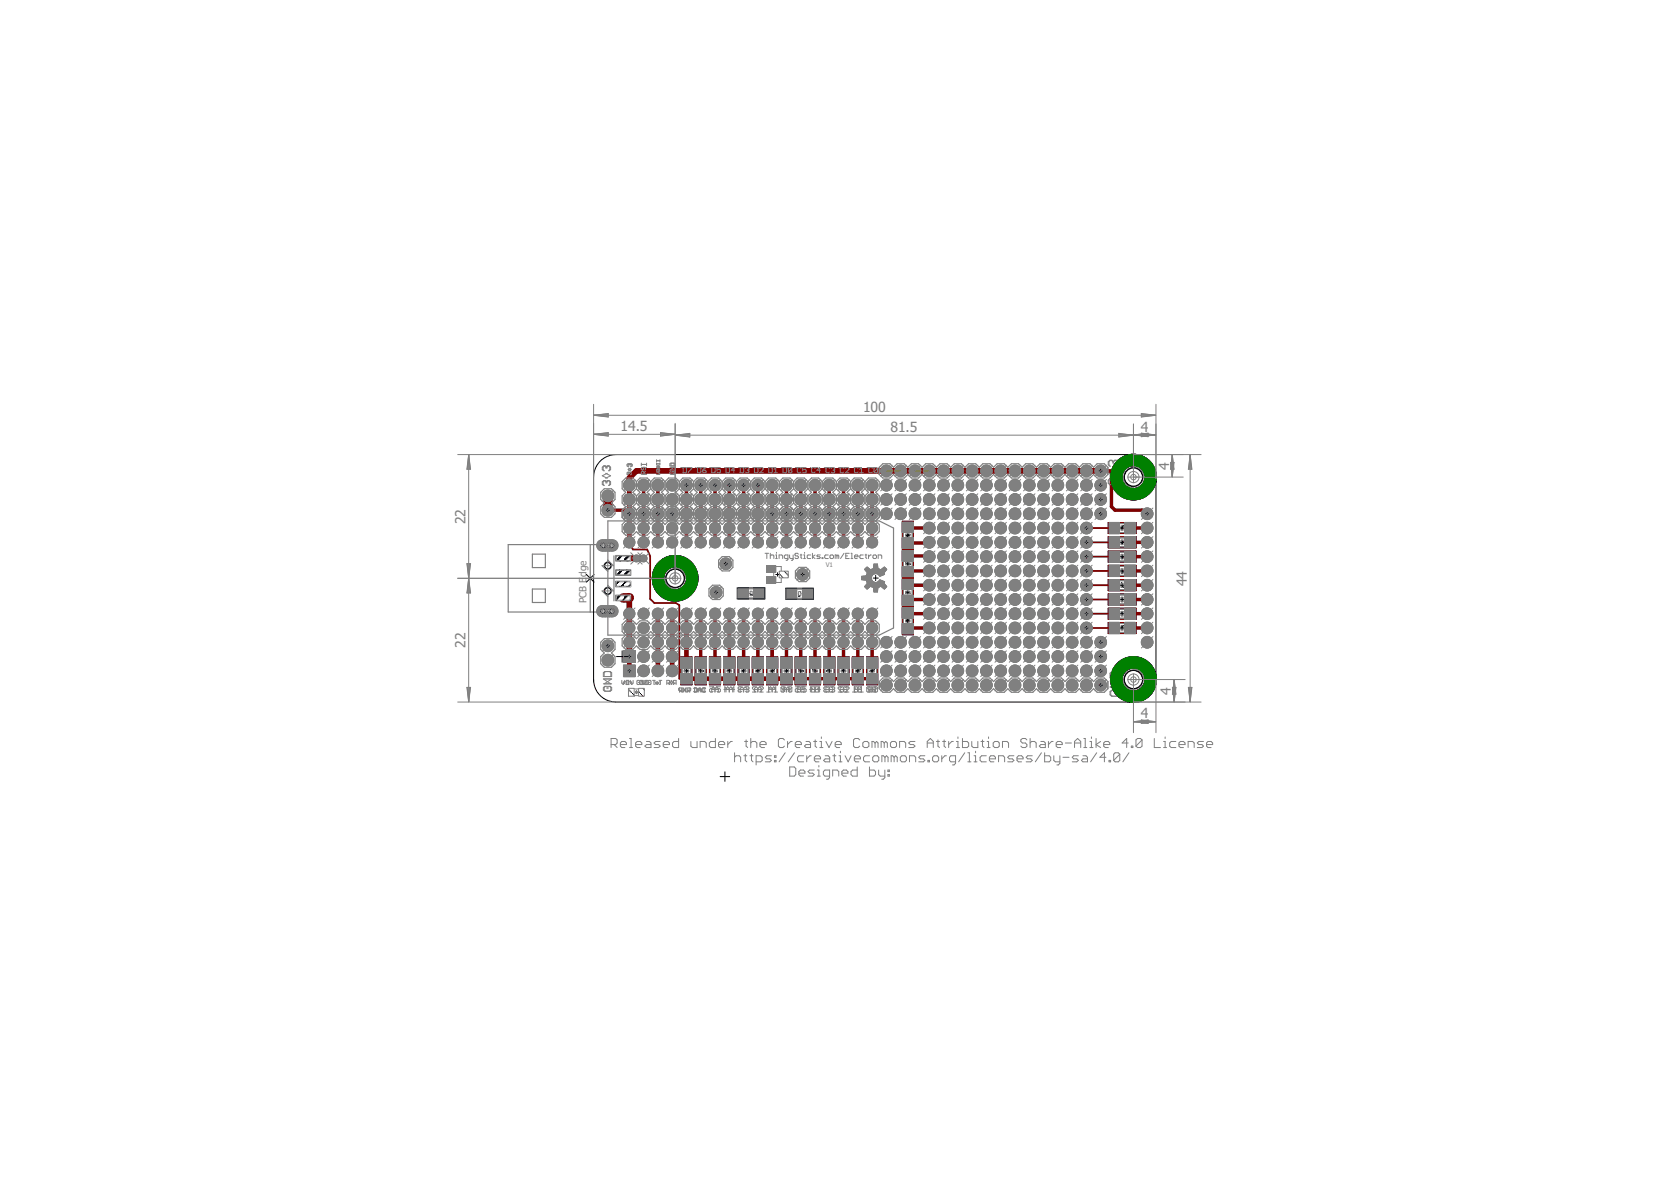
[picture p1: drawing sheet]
<svg xmlns="http://www.w3.org/2000/svg" width="297mm" height="210mm" viewBox="0 0 297 210" stroke-linecap="round" stroke-linejoin="round" font-family="sans-serif">
<defs><g id="words">
<g font-size="2.5" fill="#808080">
<text x="110.3" y="76.6">14.5</text>
<text x="153.4" y="73.2">100</text>
<text x="158.3" y="76.8">81.5</text>
<text x="202.8" y="76.7">4</text>
<text x="207.8" y="83.5" transform="rotate(-90 207.8 83.5)">4</text>
<text x="82.7" y="93.2" transform="rotate(-90 82.7 93.2)">22</text>
<text x="211" y="104.2" transform="rotate(-90 211 104.2)">44</text>
<text x="82.7" y="115.2" transform="rotate(-90 82.7 115.2)">22</text>
<text x="208.2" y="123.5" transform="rotate(-90 208.2 123.5)">4</text>
<text x="202.8" y="127.7">4</text>
</g>
<g font-size="1.8" fill="#808080">
<text x="104.2" y="107.2" transform="rotate(-90 104.2 107.2)">PCB E</text>
<text x="104.2" y="102.5" transform="rotate(-90 104.2 102.5)">dge</text>
</g>
<text font-size="1.1" fill="#808080" x="146.8" y="100.8">V1</text>
</g></defs>
<g fill="none" stroke="#000" stroke-width=".18">
<path d="M161.1 95.1h.5M161.4 94.9v.5M161.4 99.9v.6M199.2 98.9h.5M199.2 96.4h.5M199.2 93.9h.5M199.5 93.6v.5M199.5 96.1v.5M199.5 98.7v.5M121.8 119.2h.5M122 119v.5M124.3 119.2h.5"/>
<path d="M124.6 119v.5M126.9 119.2h.5M127.1 119v.5M129.4 119.2h.5M129.6 119v.5M131.9 119.2h.5M132.2 119v.5M133.3 105.5h.5M133.5 105.2v.5M134.5 119.2h.5M134.7 119v.5M137 119.2h.5"/>
<path d="M137.3 119v.5M137.9 102.1h.6M138.2 101.8v.6M139.6 119.2h.5M139.8 119v.5M141.9 105.5h.5M142.1 119.2h.5M142.2 105.3v.5M142.3 119v.5M144.6 119.2h.5M144.9 119v.5M147.2 119.2h.5"/>
<path d="M147.4 119v.5M149.7 119.2h.5M149.9 119v.5M152.2 119.2h.5M152.5 119v.5M154.8 119.2h.5M155 119v.5M161.1 110.3h.5M161.1 105.3h.5M161.1 100.2h.5M161.4 105v.5M161.4 110.1v.5"/>
<path d="M199.2 111.6h.5M199.2 109.1h.5M199.2 106.6h.5M199.2 104h.5M199.2 101.5h.5M199.5 101.2v.5M199.5 103.8v.5M199.5 106.3v.5M199.5 108.8v.5M199.5 111.4v.5M112.9 123h.5M113.1 122.8v.5"/>
</g>
<g fill="none" stroke="#808080" stroke-width=".18">
<path d="M107.7 83l-.2-.2h-.2l-.2 .2v.5l.2 .2M107.7 83l.2-.2h.3l.2 .2v.5l-.2 .2M107.7 85.6l.2-.2h.3l.2 .2v.5l-.2 .2M107.7 85.6l-.2-.2h-.2l-.2 .2v.5l.2 .2M107.7 83v.2M107.7 85.6v.3M107.9 84.1l-.8 .5 .8 .4M112 84.1l-.1-.2-.2 .2 .1 .3M112 84.1l.1-.2 .3 .2-.1 .3M112 82.5l-.1-.1-.2 .1 .1 .4M112 82.5l.1-.1 .3 .1-.1 .4M112 82.5v.2"/>
<path d="M112 84.1v.1M112.1 83.2l-.4 .2 .4 .3M114.2 84.3h.7v-.4l-.3-.1-.2 .1v.4M114.2 83.8l.2 .3M114.2 82.5h.7M114.8 83.1l.1 .1-.1 .3-.2-.1-.2-.3-.2 .1 .1 .3M114.9 82.3v.5M116.7 83.5l.5-.1 .1 .4h-.6zM116.7 82.8h.4l.2 .2-.2 .2h-.4M116.7 82.4h.6M116.7 81.9h.6M117 82.8v.4"/>
<path d="M117 83.5v.3M117.3 83.9h-.4l-.2 .2 .2 .2h.4M117.3 81.7v.4M117.3 82.3v.3M119.3 82.4l.6-.1 .1 .5h-.7zM119.9 83.8l.1 .1-.1 .4h-.5l-.1-.4 .3-.1v.3M120 83.1h-.7l.7 .4h-.7M121.7 83.1h-.6l.6 .9M122 83.2l.2-.1h.4v.9h-.4l-.2-.1zM123.6 83.7l.2-.1h.4v.3l-.1 .1h-.3zM123.6 83.1l.6 .5M124.5 83.2l.2-.1h.5v.9h-.5l-.2-.1z"/>
<path d="M126.1 83.1h.7v.5l-.4-.2-.3 .2v.3l.2 .1h.3l.2-.1M127.1 83.2l.1-.1h.5v.9h-.5l-.1-.1zM128.7 83.6h.6l-.5-.5v.9M129.6 83.2l.2-.1h.4v.9h-.4l-.2-.1zM131.4 83.6l-.2 .1 .2 .3h.3l.1-.1M131.4 83.6h.1M131.8 83.2l-.1-.1h-.3l-.2 .1 .2 .4M132.1 83.2l.2-.1h.5v.9h-.5l-.2-.1zM134.4 83.2l-.2-.1h-.3l-.1 .1v.2l.6 .6h-.6M134.7 83.2l.2-.1h.4v.9h-.4l-.2-.1zM136.3 84h.6M136.9 83.4l-.3-.3v.9"/>
<path d="M137.2 83.2l.2-.1h.5v.9h-.5l-.2-.1zM138.8 83.2v.7l.2 .1h.3l.2-.1M138.8 83.2l.2-.1h.3l.2 .1v.7M138.8 83.2l.7 .7M139.8 83.2l.1-.1h.5v.9h-.5l-.1-.1zM141.4 83.1h.6v.5l-.3-.2-.3 .2v.3l.1 .1h.3l.2-.1M142.3 83.2l.2-.1h.3l.1 .1v.7l-.1 .1h-.3l-.2-.1M143.9 83.6h.6l-.4-.5v.9M144.8 83.2l.2-.1h.3l.2 .1v.7l-.2 .1h-.3l-.2-.1M146.6 83.6l-.1 .1 .1 .3h.3l.2-.1M146.6 83.6h.2M147.1 83.2l-.2-.1h-.3l-.1 .1 .1 .4"/>
<path d="M147.4 83.2l.1-.1h.3l.2 .1v.7l-.2 .1h-.3l-.1-.1M149.6 83.2l-.1-.1h-.4l-.1 .1v.2l.6 .6h-.6M149.9 83.2l.2-.1h.3l.2 .1v.7l-.2 .1h-.3l-.2-.1M151.5 84h.6M152.1 83.4l-.3-.3v.9M152.5 83.2l.1-.1h.3l.2 .1v.7l-.2 .1h-.3l-.1-.1M154.1 83.2v.7l.1 .1h.3l.2-.1M154.1 83.2l.1-.1h.3l.2 .1v.7M154.1 83.2l.6 .7M155 83.2l.2-.1h.3l.1 .1v.7l-.1 .1h-.3l-.2-.1M160.6 94.1v2M160.6 99.2v2"/>
<path d="M162.2 94.1v2M162.2 99.2v2M197.8 85.3l.3-.2h.3l.2 .2v.6l-.2 .3M197.8 82.1l.3-.3h.3l.2 .3v.5l-.2 .3M197.8 85.3l-.3-.2h-.2l-.3 .2v.6l.3 .3M197.8 82.1v.2M197.8 85.3v.3M197.8 82.1l-.3-.3h-.2l-.3 .3v.5l.3 .3M198.1 83.4l-1.1 .6 1.1 .5M198.5 98.1h1.9M198.5 99.7h1.9M198.5 95.6h1.9"/>
<path d="M198.5 97.2h1.9M198.5 93.1h1.9M198.5 94.6h1.9M107.3 119.6l.2-.2h.9l.2 .2v.6h-1.3zM121.2 118.3v1.9M122.8 118.3v1.9M123.8 118.3v1.9M125.3 118.3v1.9M126.3 118.3v1.9M127.9 118.3v1.9M128.9 118.3v1.9M130.4 118.3v1.9"/>
<path d="M131.4 118.3v1.9M132.5 106.3h2M132.5 104.7h2M133 118.3v1.9M133.9 118.3v1.9M135.5 118.3v1.9M136.5 118.3v1.9M137.5 100.7h1.4v2.8h-1.4zM138 118.3v1.9M139 118.3v1.9M140.6 118.3v1.9M141.2 104.7h1.9"/>
<path d="M141.2 106.3h1.9M141.5 118.3v1.9M143.1 118.3v1.9M144.1 118.3v1.9M145.7 118.3v1.9M146.6 118.3v1.9M148.2 118.3v1.9M149.2 118.3v1.9M150.7 118.3v1.9M151.7 118.3v1.9M153.3 118.3v1.9M154.2 118.3v1.9"/>
<path d="M155.8 118.3v1.9M160.6 104.3v1.9M160.6 109.4v1.9M162.2 104.3v1.9M162.2 109.4v1.9M197.4 119.7l.3-.3h1.1l.3 .3v.8h-1.7zM198.5 100.7h1.9M198.5 110.8h1.9M198.5 112.4h1.9M198.5 108.3h1.9M198.5 109.9h1.9M198.5 105.7h1.9"/>
<path d="M198.5 107.3h1.9M198.5 103.2h1.9M198.5 104.8h1.9M198.5 102.3h1.9M108.4 122l.2 .2v.4l-.2 .3h-.9l-.2-.3v-.4l.2-.2h.4v.4M108.6 120.7h-1.3l1.3 .8h-1.3M110.8 121.7v-.4l.1-.1h.4v.5M111.5 120.9h.3M111.5 121.7h.3M111.7 120.9v.8M112.1 120.9v.5l.2 .3 .2-.3v-.5M112.8 123.6h.6"/>
<path d="M112.8 122.4h.6M113.7 121.1l.2-.2h.3v.8h-.3l-.2-.2zM114.5 120.9v.8l.5-.8v.8M115.2 121.1l.2-.2 .3 .2v.4l-.3 .2-.2-.4h.3M116.4 121.2l.5 .5M116.9 121.2l-.5 .5M117.2 120.9h.4M117.4 120.9v.8M118.9 120.9l.5 .8M119.4 120.9l-.5 .8M119.9 121.4l-.2 .3M120.2 121.4h-.4l-.1-.1 .1-.4h.4v.8"/>
<path d="M121.1 122.8h-.3l-.2-.2 .2-.3h.3v.7M121.4 122.3l.5 .5M121.8 122.6l-.4 .4M121.9 122.3v.7M122.1 122.3v.7l.3-.2 .2 .2v-.7M123.3 122.4l.1-.1 .4 .1v.5l-.1 .1-.4-.1M124 123v-.5l.3-.2 .2 .2v.5M124 122.6h.5M124.8 122.4l.1-.1h.4v.7h-.4l-.1-.1zM126.1 122.1h.7v.4l-.4-.1-.3 .1v.4l.2 .1h.3l.2-.1M127.1 123v-.6l.3-.3 .3 .3v.6M127.1 122.5h.6"/>
<path d="M128.7 122.5h.6l-.5-.4v.9M129.6 123v-.6l.3-.3 .3 .3v.6M129.6 122.5h.6M131.4 122.5l-.2 .2 .2 .3h.3l.1-.1M131.4 122.5h.1M131.8 122.2l-.1-.1h-.3l-.2 .1 .2 .3M132.1 123v-.6l.4-.3 .3 .3v.6M132.1 122.5h.7M134.4 122.2l-.2-.1h-.3l-.1 .1v.2l.6 .6h-.6M134.7 123v-.6l.3-.3 .3 .3v.6M134.7 122.5h.6M136.3 123h.6"/>
<path d="M136.9 122.4l-.3-.3v.9M137.2 123v-.6l.3-.3 .4 .3v.6M137.2 122.5h.7M138.8 122.2l.2-.1h.3l.2 .1v.7M138.8 122.2v.7l.2 .1h.3l.2-.1M138.8 122.2l.7 .7M139.8 123v-.6l.3-.3 .3 .3v.6M139.8 122.5h.6M141.4 122.1h.6v.4l-.3-.1-.3 .1v.4l.1 .1h.3l.2-.1M142.3 122.2l.2-.1h.4v.9h-.4l-.2-.1 .2-.4zM142.5 122.5h.4M143.9 122.5h.6l-.4-.4v.9"/>
<path d="M144.8 122.2l.2-.1h.5v.9h-.5l-.2-.1 .2-.4zM145 122.5h.5M146.6 122.5h.2M146.6 122.5l-.1 .2 .1 .3h.3l.2-.1M147.1 122.2l-.2-.1h-.3l-.1 .1 .1 .3M147.4 122.2l.1-.1h.5v.9h-.5l-.1-.1 .1-.4zM147.5 122.5h.5M149.6 122.2l-.1-.1h-.4l-.1 .1v.2l.6 .6h-.6M149.9 122.2l.2-.1h.5v.9h-.5l-.2-.1 .2-.4zM150.1 122.5h.5M151.5 123h.6M152.1 122.4l-.3-.3v.9"/>
<path d="M152.5 122.2l.1-.1h.5v.9h-.5l-.1-.1 .1-.4zM152.6 122.5h.5M154.1 122.2v.7l.1 .1h.3l.2-.1M154.1 122.2l.1-.1h.3l.2 .1v.7M154.1 122.2l.6 .7M155 122.2l.2-.1h.4v.9h-.4l-.2-.1 .2-.4zM155.2 122.5h.4M198.8 122.7l.3 .2v.6l-.3 .2h-1.1l-.3-.2v-.6l.3-.2h.6v.5M199.1 121h-1.7l1.7 1.1h-1.7"/>
</g>
<g fill="#808080" stroke="#808080" stroke-width=".18">
<path d="M113.6 122.4h.6v1.3h-.6z"/>
<path d="M112.1 122.4h.5v1.3h-.5z"/>
<path d="M138.9 101.9h.6v.4h-.6z"/>
<path d="M136.9 100.9h.6v.5h-.6z"/>
<path d="M136.9 102.8h.6v.5h-.6z"/>
<path d="M131.8 104.6h.8v1.7h-.8z"/>
<path d="M134.5 104.6h.7v1.7h-.7z"/>
<path d="M121.2 120.2h1.7v.7h-1.7z"/>
<path d="M121.2 117.5h1.7v.8h-1.7z"/>
<path d="M126.3 120.2h1.7v.7h-1.7z"/>
<path d="M126.3 117.5h1.7v.8h-1.7z"/>
<path d="M128.8 120.2h1.7v.7h-1.7z"/>
<path d="M128.8 117.5h1.7v.8h-1.7z"/>
<path d="M131.3 120.2h1.7v.7h-1.7z"/>
<path d="M131.3 117.5h1.7v.8h-1.7z"/>
<path d="M133.9 120.2h1.7v.7h-1.7z"/>
<path d="M133.9 117.5h1.7v.8h-1.7z"/>
<path d="M136.4 120.2h1.7v.7h-1.7z"/>
<path d="M136.4 117.5h1.7v.8h-1.7z"/>
<path d="M139 120.2h1.7v.7h-1.7z"/>
<path d="M139 117.5h1.7v.8h-1.7z"/>
<path d="M143.1 104.7h.7v1.7h-.7z"/>
<path d="M140.4 104.7h.8v1.7h-.8z"/>
<path d="M200.4 110.8h.8v1.7h-.8z"/>
<path d="M197.8 110.8h.7v1.7h-.7z"/>
<path d="M160.5 108.6h1.7v.8h-1.7z"/>
<path d="M160.5 111.3h1.7v.8h-1.7z"/>
<path d="M200.4 108.2h.8v1.7h-.8z"/>
<path d="M197.8 108.2h.7v1.7h-.7z"/>
<path d="M200.4 105.7h.8v1.7h-.8z"/>
<path d="M197.8 105.7h.7v1.7h-.7z"/>
<path d="M160.5 103.6h1.7v.7h-1.7z"/>
<path d="M160.5 106.2h1.7v.8h-1.7z"/>
<path d="M200.4 103.2h.8v1.7h-.8z"/>
<path d="M197.8 103.2h.7v1.7h-.7z"/>
<path d="M200.4 100.6h.8v1.7h-.8z"/>
<path d="M197.8 100.6h.7v1.7h-.7z"/>
<path d="M160.5 98.5h1.7v.8h-1.7z"/>
<path d="M160.5 101.1h1.7v.8h-1.7z"/>
<path d="M200.4 98.1h.8v1.7h-.8z"/>
<path d="M197.8 98.1h.7v1.7h-.7z"/>
<path d="M200.4 95.5h.8v1.7h-.8z"/>
<path d="M197.8 95.5h.7v1.7h-.7z"/>
<path d="M160.5 93.4h1.7v.8h-1.7z"/>
<path d="M160.5 96.1h1.7v.7h-1.7z"/>
<path d="M200.4 93h.8v1.7h-.8z"/>
<path d="M197.8 93h.7v1.7h-.7z"/>
<path d="M123.7 120.2h1.7v.7h-1.7z"/>
<path d="M123.7 117.5h1.7v.8h-1.7z"/>
<path d="M141.5 120.2h1.7v.7h-1.7z"/>
<path d="M141.5 117.5h1.7v.8h-1.7z"/>
<path d="M144 120.2h1.7v.7h-1.7z"/>
<path d="M144 117.5h1.7v.8h-1.7z"/>
<path d="M146.6 120.2h1.7v.7h-1.7z"/>
<path d="M146.6 117.5h1.7v.8h-1.7z"/>
<path d="M149.1 120.2h1.7v.7h-1.7z"/>
<path d="M149.1 117.5h1.7v.8h-1.7z"/>
<path d="M151.6 120.2h1.7v.7h-1.7z"/>
<path d="M151.6 117.5h1.7v.8h-1.7z"/>
<path d="M154.2 120.2h1.7v.7h-1.7z"/>
<path d="M154.2 117.5h1.7v.8h-1.7z"/>
<path d="M133.3 105.1h.4v.8h-.4z"/>
<path d="M121.6 119h.8v.4h-.8z"/>
<path d="M126.7 119h.8v.4h-.8z"/>
<path d="M129.2 119h.8v.4h-.8z"/>
<path d="M131.8 119h.8v.4h-.8z"/>
<path d="M134.3 119h.8v.4h-.8z"/>
<path d="M136.9 119h.8v.4h-.8z"/>
<path d="M139.4 119h.8v.4h-.8z"/>
<path d="M142 105.1h.3v.8h-.3z"/>
<path d="M199.3 111.2h.4v.8h-.4z"/>
<path d="M161 110.2h.8v.3h-.8z"/>
<path d="M199.3 108.7h.4v.8h-.4z"/>
<path d="M199.3 106.2h.4v.8h-.4z"/>
<path d="M161 105.1h.8v.4h-.8z"/>
<path d="M199.3 103.6h.4v.8h-.4z"/>
<path d="M199.3 101.1h.4v.8h-.4z"/>
<path d="M161 100h.8v.4h-.8z"/>
<path d="M199.3 98.5h.4v.8h-.4z"/>
<path d="M199.3 96h.4v.8h-.4z"/>
<path d="M161 94.9h.8v.4h-.8z"/>
<path d="M199.3 93.5h.4v.8h-.4z"/>
<path d="M124.2 119h.8v.4h-.8z"/>
<path d="M141.9 119h.8v.4h-.8z"/>
<path d="M144.5 119h.8v.4h-.8z"/>
<path d="M147 119h.8v.4h-.8z"/>
<path d="M149.5 119h.8v.4h-.8z"/>
<path d="M152.1 119h.8v.4h-.8z"/>
<path d="M154.6 119h.8v.4h-.8z"/>
<path d="M111.8 122.4h.8v1.2h-.8z"/>
<path d="M113.6 122.4h.8v1.2h-.8z"/>
<path d="M138.6 101.6h1.4v1h-1.4z"/>
<path d="M136.4 100.6h1.4v1.1h-1.4z"/>
<path d="M136.4 102.6h1.4v1h-1.4z"/>
<path d="M131.3 104.6h1.6v1.8h-1.6z"/>
<path d="M134.1 104.6h1.6v1.8h-1.6z"/>
<path d="M121.1 119.8h1.8v1.6h-1.8z"/>
<path d="M121.1 117h1.8v1.6h-1.8z"/>
<path d="M126.2 119.8h1.8v1.6h-1.8z"/>
<path d="M126.2 117h1.8v1.6h-1.8z"/>
<path d="M128.7 119.8h1.9v1.6h-1.9z"/>
<path d="M128.7 117h1.9v1.6h-1.9z"/>
<path d="M131.3 119.8h1.8v1.6h-1.8z"/>
<path d="M131.3 117h1.8v1.6h-1.8z"/>
<path d="M133.8 119.8h1.8v1.6h-1.8z"/>
<path d="M133.8 117h1.8v1.6h-1.8z"/>
<path d="M136.4 119.8h1.8v1.6h-1.8z"/>
<path d="M136.4 117h1.8v1.6h-1.8z"/>
<path d="M138.9 119.8h1.8v1.6h-1.8z"/>
<path d="M138.9 117h1.8v1.6h-1.8z"/>
<path d="M142.7 104.6h1.7v1.8h-1.7z"/>
<path d="M139.9 104.6h1.6v1.8h-1.6z"/>
<path d="M200.1 110.7h1.6v1.8h-1.6z"/>
<path d="M197.3 110.7h1.6v1.8h-1.6z"/>
<path d="M160.5 108.1h1.8v1.6h-1.8z"/>
<path d="M160.5 110.9h1.8v1.6h-1.8z"/>
<path d="M200.1 108.2h1.6v1.8h-1.6z"/>
<path d="M197.3 108.2h1.6v1.8h-1.6z"/>
<path d="M200.1 105.7h1.6v1.7h-1.6z"/>
<path d="M197.3 105.7h1.6v1.7h-1.6z"/>
<path d="M160.5 103.1h1.8v1.6h-1.8z"/>
<path d="M160.5 105.9h1.8v1.6h-1.8z"/>
<path d="M200.1 103.1h1.6v1.8h-1.6z"/>
<path d="M197.3 103.1h1.6v1.8h-1.6z"/>
<path d="M200.1 100.6h1.6v1.8h-1.6z"/>
<path d="M197.3 100.6h1.6v1.8h-1.6z"/>
<path d="M160.5 98h1.8v1.6h-1.8z"/>
<path d="M160.5 100.8h1.8v1.6h-1.8z"/>
<path d="M200.1 98h1.6v1.8h-1.6z"/>
<path d="M197.3 98h1.6v1.8h-1.6z"/>
<path d="M200.1 95.5h1.6v1.8h-1.6z"/>
<path d="M197.3 95.5h1.6v1.8h-1.6z"/>
<path d="M160.5 92.9h1.8v1.6h-1.8z"/>
<path d="M160.5 95.7h1.8v1.6h-1.8z"/>
<path d="M200.1 93h1.6v1.7h-1.6z"/>
<path d="M197.3 93h1.6v1.7h-1.6z"/>
<path d="M123.7 119.8h1.8v1.6h-1.8z"/>
<path d="M123.7 117h1.8v1.6h-1.8z"/>
<path d="M141.4 119.8h1.9v1.6h-1.9z"/>
<path d="M141.4 117h1.9v1.6h-1.9z"/>
<path d="M144 119.8h1.8v1.6h-1.8z"/>
<path d="M144 117h1.8v1.6h-1.8z"/>
<path d="M146.5 119.8h1.8v1.6h-1.8z"/>
<path d="M146.5 117h1.8v1.6h-1.8z"/>
<path d="M149 119.8h1.9v1.6h-1.9z"/>
<path d="M149 117h1.9v1.6h-1.9z"/>
<path d="M151.6 119.8h1.8v1.6h-1.8z"/>
<path d="M151.6 117h1.8v1.6h-1.8z"/>
<path d="M154.1 119.8h1.8v1.6h-1.8z"/>
<path d="M154.1 117h1.8v1.6h-1.8z"/>
<path d="M111.7 122.3h1v1.4h-1z"/>
<path d="M113.5 122.3h1v1.4h-1z"/>
<path d="M106.3 96.3l.7-.4h2a1 1 0 0 1 .9 1 1 1 0 0 1-.9 1h-2a1.01 1.01 0 0 1-.7-1.6z"/>
<path d="M106.3 108l.7-.4h2a1 1 0 0 1 .9 1 1 1 0 0 1-.9 1h-2a1.01 1.01 0 0 1-.7-1.6z"/>
<path d="M138.5 101.5h1.6v1.2h-1.6z"/>
<path d="M136.3 100.6h1.6v1.1h-1.6z"/>
<path d="M136.3 102.5h1.6v1.2h-1.6z"/>
<path d="M131.2 104.5h1.8v2h-1.8z"/>
<path d="M134 104.5h1.8v2h-1.8z"/>
<path d="M121 119.7h2v1.8h-2z"/>
<path d="M121 116.9h2v1.8h-2z"/>
<path d="M126.1 119.7h2v1.8h-2z"/>
<path d="M126.1 116.9h2v1.8h-2z"/>
<path d="M128.7 119.7h1.9v1.8h-1.9z"/>
<path d="M128.7 116.9h1.9v1.8h-1.9z"/>
<path d="M131.2 119.7h2v1.8h-2z"/>
<path d="M131.2 116.9h2v1.8h-2z"/>
<path d="M133.7 119.7h2v1.8h-2z"/>
<path d="M133.7 116.9h2v1.8h-2z"/>
<path d="M136.3 119.7h2v1.8h-2z"/>
<path d="M136.3 116.9h2v1.8h-2z"/>
<path d="M138.8 119.7h2v1.8h-2z"/>
<path d="M138.8 116.9h2v1.8h-2z"/>
<path d="M142.6 104.5h1.9v2h-1.9z"/>
<path d="M139.8 104.5h1.8v2h-1.8z"/>
<path d="M200 110.6h1.8v2h-1.8z"/>
<path d="M197.2 110.6h1.8v2h-1.8z"/>
<path d="M160.4 108h2v1.9h-2z"/>
<path d="M160.4 110.8h2v1.8h-2z"/>
<path d="M200 108.1h1.8v2h-1.8z"/>
<path d="M197.2 108.1h1.8v2h-1.8z"/>
<path d="M200 105.6h1.8v1.9h-1.8z"/>
<path d="M197.2 105.6h1.8v1.9h-1.8z"/>
<path d="M160.4 103h2v1.8h-2z"/>
<path d="M160.4 105.8h2v1.8h-2z"/>
<path d="M200 103h1.8v2h-1.8z"/>
<path d="M197.2 103h1.8v2h-1.8z"/>
<path d="M200 100.5h1.8v2h-1.8z"/>
<path d="M197.2 100.5h1.8v2h-1.8z"/>
<path d="M160.4 97.9h2v1.8h-2z"/>
<path d="M160.4 100.7h2v1.8h-2z"/>
<path d="M200 97.9h1.8v2h-1.8z"/>
<path d="M197.2 97.9h1.8v2h-1.8z"/>
<path d="M200 95.4h1.8v2h-1.8z"/>
<path d="M197.2 95.4h1.8v2h-1.8z"/>
<path d="M160.4 92.8h2v1.8h-2z"/>
<path d="M160.4 95.6h2v1.8h-2z"/>
<path d="M200 92.9h1.8v1.9h-1.8z"/>
<path d="M197.2 92.9h1.8v1.9h-1.8z"/>
<path d="M110.8 118.2h2.1v2.1h-2.1z"/>
<path d="M110.8 115.7h2.1v2h-2.1z"/>
<path d="M123.6 119.7h2v1.8h-2z"/>
<path d="M123.6 116.9h2v1.8h-2z"/>
<path d="M141.4 119.7h1.9v1.8h-1.9z"/>
<path d="M141.4 116.9h1.9v1.8h-1.9z"/>
<path d="M143.9 119.7h2v1.8h-2z"/>
<path d="M143.9 116.9h2v1.8h-2z"/>
<path d="M146.4 119.7h2v1.8h-2z"/>
<path d="M146.4 116.9h2v1.8h-2z"/>
<path d="M148.9 119.7h2v1.8h-2z"/>
<path d="M148.9 116.9h2v1.8h-2z"/>
<path d="M151.5 119.7h2v1.8h-2z"/>
<path d="M151.5 116.9h2v1.8h-2z"/>
<path d="M154 119.7h2v1.8h-2z"/>
<path d="M154 116.9h2v1.8h-2z"/>
</g>
<path d="M113.1 123v.1" fill="none" stroke="#808080" stroke-width=".57"/>
<g fill="#808080" stroke="#808080" stroke-width=".18">
<circle cx="195.7" cy="88.8" r="1.04"/>
<circle cx="193.1" cy="88.8" r="1.04"/>
<circle cx="190.6" cy="88.8" r="1.04"/>
<circle cx="188" cy="88.8" r="1.04"/>
<circle cx="185.5" cy="88.8" r="1.04"/>
<circle cx="183" cy="88.8" r="1.04"/>
<circle cx="180.4" cy="88.8" r="1.04"/>
<circle cx="177.9" cy="88.8" r="1.04"/>
<circle cx="175.3" cy="88.8" r="1.04"/>
<circle cx="172.8" cy="88.8" r="1.04"/>
<circle cx="170.3" cy="88.8" r="1.04"/>
<circle cx="167.7" cy="88.8" r="1.04"/>
<circle cx="165.2" cy="88.8" r="1.04"/>
<circle cx="162.6" cy="88.8" r="1.04"/>
<circle cx="160.1" cy="88.8" r="1.04"/>
<circle cx="157.6" cy="88.8" r="1.04"/>
<circle cx="195.7" cy="91.3" r="1.04"/>
<circle cx="193.1" cy="91.3" r="1.04"/>
<circle cx="190.6" cy="91.3" r="1.04"/>
<circle cx="188" cy="91.3" r="1.04"/>
<circle cx="185.5" cy="91.3" r="1.04"/>
<circle cx="183" cy="91.3" r="1.04"/>
<circle cx="180.4" cy="91.3" r="1.04"/>
<circle cx="177.9" cy="91.3" r="1.04"/>
<circle cx="175.3" cy="91.3" r="1.04"/>
<circle cx="172.8" cy="91.3" r="1.04"/>
<circle cx="170.3" cy="91.3" r="1.04"/>
<circle cx="167.7" cy="91.3" r="1.04"/>
<circle cx="165.2" cy="91.3" r="1.04"/>
<circle cx="162.6" cy="91.3" r="1.04"/>
<circle cx="160.1" cy="91.3" r="1.04"/>
<circle cx="157.6" cy="91.3" r="1.04"/>
<circle cx="195.7" cy="114.2" r="1.04"/>
<circle cx="193.1" cy="114.2" r="1.04"/>
<circle cx="190.6" cy="114.2" r="1.04"/>
<circle cx="188" cy="114.2" r="1.04"/>
<circle cx="185.5" cy="114.2" r="1.04"/>
<circle cx="183" cy="114.2" r="1.04"/>
<circle cx="180.4" cy="114.2" r="1.04"/>
<circle cx="177.9" cy="114.2" r="1.04"/>
<circle cx="175.3" cy="114.2" r="1.04"/>
<circle cx="172.8" cy="114.2" r="1.04"/>
<circle cx="170.3" cy="114.2" r="1.04"/>
<circle cx="167.7" cy="114.2" r="1.04"/>
<circle cx="165.2" cy="114.2" r="1.04"/>
<circle cx="162.6" cy="114.2" r="1.04"/>
<circle cx="160.1" cy="114.2" r="1.04"/>
<circle cx="157.6" cy="114.2" r="1.04"/>
<circle cx="195.7" cy="116.7" r="1.04"/>
<circle cx="193.1" cy="116.7" r="1.04"/>
<circle cx="190.6" cy="116.7" r="1.04"/>
<circle cx="188" cy="116.7" r="1.04"/>
<circle cx="185.5" cy="116.7" r="1.04"/>
<circle cx="183" cy="116.7" r="1.04"/>
<circle cx="180.4" cy="116.7" r="1.04"/>
<circle cx="177.9" cy="116.7" r="1.04"/>
<circle cx="175.3" cy="116.7" r="1.04"/>
<circle cx="172.8" cy="116.7" r="1.04"/>
<circle cx="170.3" cy="116.7" r="1.04"/>
<circle cx="167.7" cy="116.7" r="1.04"/>
<circle cx="165.2" cy="116.7" r="1.04"/>
<circle cx="162.6" cy="116.7" r="1.04"/>
<circle cx="160.1" cy="116.7" r="1.04"/>
<circle cx="157.6" cy="116.7" r="1.04"/>
<circle cx="108" cy="100.5" r=".66"/>
<circle cx="108" cy="105" r=".66"/>
<circle cx="108.4" cy="108.6" r=".51"/>
<circle cx="108.8" cy="108.6" r=".51"/>
<circle cx="107.6" cy="108.6" r=".51"/>
<circle cx="107.2" cy="108.6" r=".51"/>
<circle cx="108.4" cy="96.9" r=".51"/>
<circle cx="108.8" cy="96.9" r=".51"/>
<circle cx="107.6" cy="96.9" r=".51"/>
<circle cx="107.2" cy="96.9" r=".51"/>
<circle cx="120" cy="102.8" r="1.69"/>
<circle cx="201.5" cy="84.8" r="1.69"/>
<circle cx="201.5" cy="120.8" r="1.69"/>
<circle cx="195.7" cy="86.2" r="1.04"/>
<circle cx="193.1" cy="86.2" r="1.04"/>
<circle cx="190.6" cy="86.2" r="1.04"/>
<circle cx="188" cy="86.2" r="1.04"/>
<circle cx="185.5" cy="86.2" r="1.04"/>
<circle cx="183" cy="86.2" r="1.04"/>
<circle cx="180.4" cy="86.2" r="1.04"/>
<circle cx="177.9" cy="86.2" r="1.04"/>
<circle cx="175.3" cy="86.2" r="1.04"/>
<circle cx="172.8" cy="86.2" r="1.04"/>
<circle cx="170.3" cy="86.2" r="1.04"/>
<circle cx="167.7" cy="86.2" r="1.04"/>
<circle cx="165.2" cy="86.2" r="1.04"/>
<circle cx="162.6" cy="86.2" r="1.04"/>
<circle cx="160.1" cy="86.2" r="1.04"/>
<circle cx="157.6" cy="86.2" r="1.04"/>
<circle cx="195.7" cy="121.8" r="1.04"/>
<circle cx="193.1" cy="121.8" r="1.04"/>
<circle cx="190.6" cy="121.8" r="1.04"/>
<circle cx="188" cy="121.8" r="1.04"/>
<circle cx="185.5" cy="121.8" r="1.04"/>
<circle cx="183" cy="121.8" r="1.04"/>
<circle cx="180.4" cy="121.8" r="1.04"/>
<circle cx="177.9" cy="121.8" r="1.04"/>
<circle cx="175.3" cy="121.8" r="1.04"/>
<circle cx="172.8" cy="121.8" r="1.04"/>
<circle cx="170.3" cy="121.8" r="1.04"/>
<circle cx="167.7" cy="121.8" r="1.04"/>
<circle cx="165.2" cy="121.8" r="1.04"/>
<circle cx="162.6" cy="121.8" r="1.04"/>
<circle cx="160.1" cy="121.8" r="1.04"/>
<circle cx="157.6" cy="121.8" r="1.04"/>
<circle cx="195.7" cy="83.7" r="1.04"/>
<circle cx="193.1" cy="83.7" r="1.04"/>
<circle cx="190.6" cy="83.7" r="1.04"/>
<circle cx="188" cy="83.7" r="1.04"/>
<circle cx="185.5" cy="83.7" r="1.04"/>
<circle cx="183" cy="83.7" r="1.04"/>
<circle cx="180.4" cy="83.7" r="1.04"/>
<circle cx="177.9" cy="83.7" r="1.04"/>
<circle cx="175.3" cy="83.7" r="1.04"/>
<circle cx="172.8" cy="83.7" r="1.04"/>
<circle cx="170.3" cy="83.7" r="1.04"/>
<circle cx="167.7" cy="83.7" r="1.04"/>
<circle cx="165.2" cy="83.7" r="1.04"/>
<circle cx="162.6" cy="83.7" r="1.04"/>
<circle cx="160.1" cy="83.7" r="1.04"/>
<circle cx="157.6" cy="83.7" r="1.04"/>
<circle cx="142.7" cy="102.1" r="1.04"/>
<circle cx="129" cy="100.2" r="1.04"/>
<circle cx="127.3" cy="105.3" r="1.04"/>
<circle cx="108.1" cy="90.7" r="1.04"/>
<circle cx="108.1" cy="88.1" r="1.04"/>
<circle cx="108.1" cy="114.8" r="1.04"/>
<circle cx="108.1" cy="117.3" r="1.04"/>
<circle cx="195.7" cy="119.2" r="1.04"/>
<circle cx="193.1" cy="119.2" r="1.04"/>
<circle cx="190.6" cy="119.2" r="1.04"/>
<circle cx="188" cy="119.2" r="1.04"/>
<circle cx="185.5" cy="119.2" r="1.04"/>
<circle cx="183" cy="119.2" r="1.04"/>
<circle cx="180.4" cy="119.2" r="1.04"/>
<circle cx="177.9" cy="119.2" r="1.04"/>
<circle cx="175.3" cy="119.2" r="1.04"/>
<circle cx="172.8" cy="119.2" r="1.04"/>
<circle cx="170.3" cy="119.2" r="1.04"/>
<circle cx="167.7" cy="119.2" r="1.04"/>
<circle cx="165.2" cy="119.2" r="1.04"/>
<circle cx="162.6" cy="119.2" r="1.04"/>
<circle cx="160.1" cy="119.2" r="1.04"/>
<circle cx="157.6" cy="119.2" r="1.04"/>
<circle cx="193.1" cy="111.6" r="1.04"/>
<circle cx="190.6" cy="111.6" r="1.04"/>
<circle cx="188" cy="111.6" r="1.04"/>
<circle cx="185.5" cy="111.6" r="1.04"/>
<circle cx="183" cy="111.6" r="1.04"/>
<circle cx="180.4" cy="111.6" r="1.04"/>
<circle cx="177.9" cy="111.6" r="1.04"/>
<circle cx="175.3" cy="111.6" r="1.04"/>
<circle cx="172.8" cy="111.6" r="1.04"/>
<circle cx="170.3" cy="111.6" r="1.04"/>
<circle cx="167.7" cy="111.6" r="1.04"/>
<circle cx="165.2" cy="111.6" r="1.04"/>
<circle cx="193.1" cy="109.1" r="1.04"/>
<circle cx="190.6" cy="109.1" r="1.04"/>
<circle cx="188" cy="109.1" r="1.04"/>
<circle cx="185.5" cy="109.1" r="1.04"/>
<circle cx="183" cy="109.1" r="1.04"/>
<circle cx="180.4" cy="109.1" r="1.04"/>
<circle cx="177.9" cy="109.1" r="1.04"/>
<circle cx="175.3" cy="109.1" r="1.04"/>
<circle cx="172.8" cy="109.1" r="1.04"/>
<circle cx="170.3" cy="109.1" r="1.04"/>
<circle cx="167.7" cy="109.1" r="1.04"/>
<circle cx="165.2" cy="109.1" r="1.04"/>
<circle cx="193.1" cy="106.6" r="1.04"/>
<circle cx="190.6" cy="106.6" r="1.04"/>
<circle cx="188" cy="106.6" r="1.04"/>
<circle cx="185.5" cy="106.6" r="1.04"/>
<circle cx="183" cy="106.6" r="1.04"/>
<circle cx="180.4" cy="106.6" r="1.04"/>
<circle cx="177.9" cy="106.6" r="1.04"/>
<circle cx="175.3" cy="106.6" r="1.04"/>
<circle cx="172.8" cy="106.6" r="1.04"/>
<circle cx="170.3" cy="106.6" r="1.04"/>
<circle cx="167.7" cy="106.6" r="1.04"/>
<circle cx="165.2" cy="106.6" r="1.04"/>
<circle cx="193.1" cy="104" r="1.04"/>
<circle cx="190.6" cy="104" r="1.04"/>
<circle cx="188" cy="104" r="1.04"/>
<circle cx="185.5" cy="104" r="1.04"/>
<circle cx="183" cy="104" r="1.04"/>
<circle cx="180.4" cy="104" r="1.04"/>
<circle cx="177.9" cy="104" r="1.04"/>
<circle cx="175.3" cy="104" r="1.04"/>
<circle cx="172.8" cy="104" r="1.04"/>
<circle cx="170.3" cy="104" r="1.04"/>
<circle cx="167.7" cy="104" r="1.04"/>
<circle cx="165.2" cy="104" r="1.04"/>
<circle cx="193.1" cy="101.5" r="1.04"/>
<circle cx="190.6" cy="101.5" r="1.04"/>
<circle cx="188" cy="101.5" r="1.04"/>
<circle cx="185.5" cy="101.5" r="1.04"/>
<circle cx="183" cy="101.5" r="1.04"/>
<circle cx="180.4" cy="101.5" r="1.04"/>
<circle cx="177.9" cy="101.5" r="1.04"/>
<circle cx="175.3" cy="101.5" r="1.04"/>
<circle cx="172.8" cy="101.5" r="1.04"/>
<circle cx="170.3" cy="101.5" r="1.04"/>
<circle cx="167.7" cy="101.5" r="1.04"/>
<circle cx="165.2" cy="101.5" r="1.04"/>
<circle cx="193.1" cy="98.9" r="1.04"/>
<circle cx="190.6" cy="98.9" r="1.04"/>
<circle cx="188" cy="98.9" r="1.04"/>
<circle cx="185.5" cy="98.9" r="1.04"/>
<circle cx="183" cy="98.9" r="1.04"/>
<circle cx="180.4" cy="98.9" r="1.04"/>
<circle cx="177.9" cy="98.9" r="1.04"/>
<circle cx="175.3" cy="98.9" r="1.04"/>
<circle cx="172.8" cy="98.9" r="1.04"/>
<circle cx="170.3" cy="98.9" r="1.04"/>
<circle cx="167.7" cy="98.9" r="1.04"/>
<circle cx="165.2" cy="98.9" r="1.04"/>
<circle cx="193.1" cy="96.4" r="1.04"/>
<circle cx="190.6" cy="96.4" r="1.04"/>
<circle cx="188" cy="96.4" r="1.04"/>
<circle cx="185.5" cy="96.4" r="1.04"/>
<circle cx="183" cy="96.4" r="1.04"/>
<circle cx="180.4" cy="96.4" r="1.04"/>
<circle cx="177.9" cy="96.4" r="1.04"/>
<circle cx="175.3" cy="96.4" r="1.04"/>
<circle cx="172.8" cy="96.4" r="1.04"/>
<circle cx="170.3" cy="96.4" r="1.04"/>
<circle cx="167.7" cy="96.4" r="1.04"/>
<circle cx="165.2" cy="96.4" r="1.04"/>
<circle cx="193.1" cy="93.9" r="1.04"/>
<circle cx="190.6" cy="93.9" r="1.04"/>
<circle cx="188" cy="93.9" r="1.04"/>
<circle cx="185.5" cy="93.9" r="1.04"/>
<circle cx="183" cy="93.9" r="1.04"/>
<circle cx="180.4" cy="93.9" r="1.04"/>
<circle cx="177.9" cy="93.9" r="1.04"/>
<circle cx="175.3" cy="93.9" r="1.04"/>
<circle cx="172.8" cy="93.9" r="1.04"/>
<circle cx="170.3" cy="93.9" r="1.04"/>
<circle cx="167.7" cy="93.9" r="1.04"/>
<circle cx="165.2" cy="93.9" r="1.04"/>
<circle cx="203.9" cy="91.3" r="1.04"/>
<circle cx="203.9" cy="93.9" r="1.04"/>
<circle cx="203.9" cy="96.4" r="1.04"/>
<circle cx="203.9" cy="98.9" r="1.04"/>
<circle cx="203.9" cy="101.5" r="1.04"/>
<circle cx="203.9" cy="104" r="1.04"/>
<circle cx="203.9" cy="106.6" r="1.04"/>
<circle cx="203.9" cy="109.1" r="1.04"/>
<circle cx="203.9" cy="111.6" r="1.04"/>
<circle cx="203.9" cy="114.2" r="1.04"/>
<circle cx="114.4" cy="119.2" r="1.04"/>
<circle cx="116.9" cy="119.2" r="1.04"/>
<circle cx="119.5" cy="119.2" r="1.04"/>
<circle cx="114.4" cy="116.7" r="1.04"/>
<circle cx="116.9" cy="116.7" r="1.04"/>
<circle cx="119.5" cy="116.7" r="1.04"/>
<circle cx="139.8" cy="91.3" r="1.04"/>
<circle cx="139.8" cy="88.8" r="1.04"/>
<circle cx="139.8" cy="86.2" r="1.04"/>
<circle cx="137.3" cy="91.3" r="1.04"/>
<circle cx="137.3" cy="88.8" r="1.04"/>
<circle cx="137.3" cy="86.2" r="1.04"/>
<circle cx="134.7" cy="86.2" r="1.04"/>
<circle cx="134.7" cy="88.8" r="1.04"/>
<circle cx="134.7" cy="91.3" r="1.04"/>
<circle cx="132.2" cy="86.2" r="1.04"/>
<circle cx="132.2" cy="88.8" r="1.04"/>
<circle cx="132.2" cy="91.3" r="1.04"/>
<circle cx="129.6" cy="86.2" r="1.04"/>
<circle cx="129.6" cy="88.8" r="1.04"/>
<circle cx="129.6" cy="91.3" r="1.04"/>
<circle cx="127.1" cy="86.2" r="1.04"/>
<circle cx="127.1" cy="88.8" r="1.04"/>
<circle cx="127.1" cy="91.3" r="1.04"/>
<circle cx="124.6" cy="86.2" r="1.04"/>
<circle cx="124.6" cy="88.8" r="1.04"/>
<circle cx="124.6" cy="91.3" r="1.04"/>
<circle cx="122" cy="86.2" r="1.04"/>
<circle cx="122" cy="88.8" r="1.04"/>
<circle cx="122" cy="91.3" r="1.04"/>
<circle cx="119.5" cy="91.3" r="1.04"/>
<circle cx="119.5" cy="88.8" r="1.04"/>
<circle cx="119.5" cy="86.2" r="1.04"/>
<circle cx="116.9" cy="91.3" r="1.04"/>
<circle cx="116.9" cy="88.8" r="1.04"/>
<circle cx="116.9" cy="86.2" r="1.04"/>
<circle cx="114.4" cy="91.3" r="1.04"/>
<circle cx="114.4" cy="88.8" r="1.04"/>
<circle cx="114.4" cy="86.2" r="1.04"/>
<circle cx="111.9" cy="91.3" r="1.04"/>
<circle cx="111.9" cy="88.8" r="1.04"/>
<circle cx="111.9" cy="86.2" r="1.04"/>
<circle cx="111.9" cy="114.2" r=".97"/>
<circle cx="114.4" cy="114.2" r=".97"/>
<circle cx="116.9" cy="114.2" r=".97"/>
<circle cx="119.5" cy="114.2" r=".97"/>
<circle cx="122" cy="114.2" r=".97"/>
<circle cx="124.6" cy="114.2" r=".97"/>
<circle cx="127.1" cy="114.2" r=".97"/>
<circle cx="129.6" cy="114.2" r=".97"/>
<circle cx="132.2" cy="114.2" r=".97"/>
<circle cx="134.7" cy="114.2" r=".97"/>
<circle cx="137.3" cy="114.2" r=".97"/>
<circle cx="139.8" cy="114.2" r=".97"/>
<circle cx="142.3" cy="114.2" r=".97"/>
<circle cx="144.9" cy="114.2" r=".97"/>
<circle cx="147.4" cy="114.2" r=".97"/>
<circle cx="149.9" cy="114.2" r=".97"/>
<circle cx="152.5" cy="114.2" r=".97"/>
<circle cx="155" cy="114.2" r=".97"/>
<circle cx="111.9" cy="111.6" r=".97"/>
<circle cx="114.4" cy="111.6" r=".97"/>
<circle cx="116.9" cy="111.6" r=".97"/>
<circle cx="119.5" cy="111.6" r=".97"/>
<circle cx="122" cy="111.6" r=".97"/>
<circle cx="124.6" cy="111.6" r=".97"/>
<circle cx="127.1" cy="111.6" r=".97"/>
<circle cx="129.6" cy="111.6" r=".97"/>
<circle cx="132.2" cy="111.6" r=".97"/>
<circle cx="134.7" cy="111.6" r=".97"/>
<circle cx="137.3" cy="111.6" r=".97"/>
<circle cx="139.8" cy="111.6" r=".97"/>
<circle cx="142.3" cy="111.6" r=".97"/>
<circle cx="144.9" cy="111.6" r=".97"/>
<circle cx="147.4" cy="111.6" r=".97"/>
<circle cx="149.9" cy="111.6" r=".97"/>
<circle cx="152.5" cy="111.6" r=".97"/>
<circle cx="155" cy="111.6" r=".97"/>
<circle cx="111.9" cy="109.1" r=".97"/>
<circle cx="114.4" cy="109.1" r=".97"/>
<circle cx="116.9" cy="109.1" r=".97"/>
<circle cx="119.5" cy="109.1" r=".97"/>
<circle cx="122" cy="109.1" r=".97"/>
<circle cx="124.6" cy="109.1" r=".97"/>
<circle cx="127.1" cy="109.1" r=".97"/>
<circle cx="129.6" cy="109.1" r=".97"/>
<circle cx="132.2" cy="109.1" r=".97"/>
<circle cx="134.7" cy="109.1" r=".97"/>
<circle cx="137.3" cy="109.1" r=".97"/>
<circle cx="139.8" cy="109.1" r=".97"/>
<circle cx="142.3" cy="109.1" r=".97"/>
<circle cx="144.9" cy="109.1" r=".97"/>
<circle cx="147.4" cy="109.1" r=".97"/>
<circle cx="149.9" cy="109.1" r=".97"/>
<circle cx="152.5" cy="109.1" r=".97"/>
<circle cx="155" cy="109.1" r=".97"/>
<circle cx="111.9" cy="96.4" r=".97"/>
<circle cx="114.4" cy="96.4" r=".97"/>
<circle cx="116.9" cy="96.4" r=".97"/>
<circle cx="119.5" cy="96.4" r=".97"/>
<circle cx="122" cy="96.4" r=".97"/>
<circle cx="124.6" cy="96.4" r=".97"/>
<circle cx="127.1" cy="96.4" r=".97"/>
<circle cx="129.6" cy="96.4" r=".97"/>
<circle cx="132.2" cy="96.4" r=".97"/>
<circle cx="134.7" cy="96.4" r=".97"/>
<circle cx="137.3" cy="96.4" r=".97"/>
<circle cx="139.8" cy="96.4" r=".97"/>
<circle cx="142.3" cy="96.4" r=".97"/>
<circle cx="144.9" cy="96.4" r=".97"/>
<circle cx="147.4" cy="96.4" r=".97"/>
<circle cx="149.9" cy="96.4" r=".97"/>
<circle cx="152.5" cy="96.4" r=".97"/>
<circle cx="155" cy="96.4" r=".97"/>
<circle cx="111.9" cy="93.9" r=".97"/>
<circle cx="114.4" cy="93.9" r=".97"/>
<circle cx="116.9" cy="93.9" r=".97"/>
<circle cx="119.5" cy="93.9" r=".97"/>
<circle cx="122" cy="93.9" r=".97"/>
<circle cx="124.6" cy="93.9" r=".97"/>
<circle cx="127.1" cy="93.9" r=".97"/>
<circle cx="129.6" cy="93.9" r=".97"/>
<circle cx="132.2" cy="93.9" r=".97"/>
<circle cx="134.7" cy="93.9" r=".97"/>
<circle cx="137.3" cy="93.9" r=".97"/>
<circle cx="139.8" cy="93.9" r=".97"/>
<circle cx="142.3" cy="93.9" r=".97"/>
<circle cx="144.9" cy="93.9" r=".97"/>
<circle cx="147.4" cy="93.9" r=".97"/>
<circle cx="149.9" cy="93.9" r=".97"/>
<circle cx="152.5" cy="93.9" r=".97"/>
<circle cx="155" cy="93.9" r=".97"/>
<circle cx="111.9" cy="91.3" r=".97"/>
<circle cx="114.4" cy="91.3" r=".97"/>
<circle cx="116.9" cy="91.3" r=".97"/>
<circle cx="119.5" cy="91.3" r=".97"/>
<circle cx="122" cy="91.3" r=".97"/>
<circle cx="124.6" cy="91.3" r=".97"/>
<circle cx="127.1" cy="91.3" r=".97"/>
<circle cx="129.6" cy="91.3" r=".97"/>
<circle cx="132.2" cy="91.3" r=".97"/>
<circle cx="134.7" cy="91.3" r=".97"/>
<circle cx="137.3" cy="91.3" r=".97"/>
<circle cx="139.8" cy="91.3" r=".97"/>
<circle cx="142.3" cy="91.3" r=".97"/>
<circle cx="144.9" cy="91.3" r=".97"/>
<circle cx="147.4" cy="91.3" r=".97"/>
<circle cx="149.9" cy="91.3" r=".97"/>
<circle cx="152.5" cy="91.3" r=".97"/>
<circle cx="155" cy="91.3" r=".97"/>
<circle cx="142.3" cy="91.3" r="1.04"/>
<circle cx="142.3" cy="88.8" r="1.04"/>
<circle cx="142.3" cy="86.2" r="1.04"/>
<circle cx="144.9" cy="91.3" r="1.04"/>
<circle cx="144.9" cy="88.8" r="1.04"/>
<circle cx="144.9" cy="86.2" r="1.04"/>
<circle cx="147.4" cy="91.3" r="1.04"/>
<circle cx="147.4" cy="88.8" r="1.04"/>
<circle cx="147.4" cy="86.2" r="1.04"/>
<circle cx="149.9" cy="91.3" r="1.04"/>
<circle cx="149.9" cy="88.8" r="1.04"/>
<circle cx="149.9" cy="86.2" r="1.04"/>
<circle cx="152.5" cy="91.3" r="1.04"/>
<circle cx="152.5" cy="88.8" r="1.04"/>
<circle cx="152.5" cy="86.2" r="1.04"/>
<circle cx="155" cy="91.3" r="1.04"/>
<circle cx="155" cy="88.8" r="1.04"/>
<circle cx="155" cy="86.2" r="1.04"/>
<circle cx="114.4" cy="99.3" r=".61"/>
<circle cx="113.1" cy="99.3" r=".61"/>
</g>
<g fill="#000080" stroke="#000080" stroke-width=".18">
<path d="M117.3 99.8a4.1 4.1 0 0 1 6.3 1.1 4.1 4.1 0 0 1-2.6 5.8 4.1 4.1 0 0 1-5-3.9h2a2.04 2.04 0 0 1 3-1.8 2.04 2.04 0 0 1 .2 3.5 2.04 2.04 0 0 1-3.2-1.4v-.3h-2a4 4 0 0 1 1.3-3z" fill-rule="evenodd"/>
<path d="M198.7 81.8a4.1 4.1 0 0 1 6.4 1.1 4.1 4.1 0 0 1-2.6 5.8 4.1 4.1 0 0 1-5.1-3.9h2.1a2.04 2.04 0 0 1 2.8-1.9 2.04 2.04 0 0 1 .6 3.4 2.04 2.04 0 0 1-3.3-.9l-.1-.6h-2.1a4.2 4.2 0 0 1 1.3-3z" fill-rule="evenodd"/>
<path d="M198.7 117.8a4.1 4.1 0 0 1 6.4 1.1 4.1 4.1 0 0 1-2.6 5.8 4.1 4.1 0 0 1-5.1-3.9h2.1a2.03 2.03 0 0 1 2.8-2 2.03 2.03 0 0 1 .5 3.5 2.03 2.03 0 0 1-3.3-1.2v-.3h-2.1a4.1 4.1 0 0 1 1.3-3z" fill-rule="evenodd"/>
<path d="M117.3 99.8a4.1 4.1 0 0 1 6.3 1.1 4.1 4.1 0 0 1-2.6 5.8 4.1 4.1 0 0 1-5-3.9h2a2.04 2.04 0 0 1 3-1.8 2.04 2.04 0 0 1 .2 3.5 2.04 2.04 0 0 1-3.2-1.4v-.3h-2a4 4 0 0 1 1.3-3z" fill-rule="evenodd"/>
<path d="M198.7 81.8a4.1 4.1 0 0 1 6.4 1.1 4.1 4.1 0 0 1-2.6 5.8 4.1 4.1 0 0 1-5.1-3.9h2.1a2.04 2.04 0 0 1 2.8-1.9 2.04 2.04 0 0 1 .6 3.4 2.04 2.04 0 0 1-3.3-.9l-.1-.6h-2.1a4.2 4.2 0 0 1 1.3-3z" fill-rule="evenodd"/>
<path d="M198.7 117.8a4.1 4.1 0 0 1 6.4 1.1 4.1 4.1 0 0 1-2.6 5.8 4.1 4.1 0 0 1-5.1-3.9h2.1a2.03 2.03 0 0 1 2.8-2 2.03 2.03 0 0 1 .5 3.5 2.03 2.03 0 0 1-3.3-1.2v-.3h-2.1a4.1 4.1 0 0 1 1.3-3z" fill-rule="evenodd"/>
</g>
<g fill="none" stroke="#000080" stroke-width=".18">
<path d="M160.4 92.6h2v5h-2zM160.4 97.7h2v5h-2zM197 92.9h5v1.9h-5zM197 95.4h5v2h-5zM197 97.9h5v2h-5zM121 116.8h2v4.9h-2zM123.6 116.8h1.9v4.9h-1.9zM126.1 116.8h2v4.9h-2zM128.7 116.8h1.9v4.9h-1.9zM131 104.5h5v1.9h-5zM131.2 116.8h2v4.9h-2zM133.7 116.8h2v4.9h-2z"/>
<path d="M136.3 116.8h1.9v4.9h-1.9zM138.8 116.8h2v4.9h-2zM139.7 104.5h4.9v2h-4.9zM141.4 116.8h1.9v4.9h-1.9zM143.9 116.8h2v4.9h-2zM146.4 116.8h2v4.9h-2zM149 116.8h1.9v4.9h-1.9zM151.5 116.8h2v4.9h-2zM154.1 116.8h1.9v4.9h-1.9zM160.4 102.8h2v4.9h-2zM160.4 107.9h2v4.9h-2zM197 110.6h5v2h-5z"/>
<path d="M197 100.5h5v1.9h-5zM197 103h5v2h-5zM197 105.6h5v1.9h-5zM197 108.1h5v2h-5z"/>
</g>
<g fill="#800000" stroke="#800000" stroke-width=".18">
<path d="M200.1 108.2h1.6v1.8h-1.6z"/>
<path d="M197.3 108.2h1.6v1.8h-1.6z"/>
<path d="M200.1 110.7h1.6v1.8h-1.6z"/>
<path d="M197.3 110.7h1.6v1.8h-1.6z"/>
<path d="M109.5 101.4h2.5v.8h-2.5z"/>
<path d="M109.5 103.4h2.5v.8h-2.5z"/>
<path d="M109.5 98.8h2.5v.8h-2.5z"/>
<path d="M109.5 105.9h2.5v.8h-2.5z"/>
<path d="M121.1 119.8h1.8v1.6h-1.8z"/>
<path d="M121.1 117h1.8v1.6h-1.8z"/>
<path d="M126.2 119.8h1.8v1.6h-1.8z"/>
<path d="M126.2 117h1.8v1.6h-1.8z"/>
<path d="M128.7 119.8h1.9v1.6h-1.9z"/>
<path d="M128.7 117h1.9v1.6h-1.9z"/>
<path d="M131.3 119.8h1.8v1.6h-1.8z"/>
<path d="M131.3 117h1.8v1.6h-1.8z"/>
<path d="M133.8 119.8h1.8v1.6h-1.8z"/>
<path d="M133.8 117h1.8v1.6h-1.8z"/>
<path d="M136.4 119.8h1.8v1.6h-1.8z"/>
<path d="M136.4 117h1.8v1.6h-1.8z"/>
<path d="M138.9 119.8h1.8v1.6h-1.8z"/>
<path d="M138.9 117h1.8v1.6h-1.8z"/>
<path d="M160.5 108.1h1.8v1.6h-1.8z"/>
<path d="M160.5 110.9h1.8v1.6h-1.8z"/>
<path d="M200.1 103.1h1.6v1.8h-1.6z"/>
<path d="M197.3 103.1h1.6v1.8h-1.6z"/>
<path d="M200.1 105.7h1.6v1.7h-1.6z"/>
<path d="M197.3 105.7h1.6v1.7h-1.6z"/>
<path d="M160.5 103.1h1.8v1.6h-1.8z"/>
<path d="M160.5 105.9h1.8v1.6h-1.8z"/>
<path d="M200.1 98h1.6v1.8h-1.6z"/>
<path d="M197.3 98h1.6v1.8h-1.6z"/>
<path d="M200.1 100.6h1.6v1.8h-1.6z"/>
<path d="M197.3 100.6h1.6v1.8h-1.6z"/>
<path d="M160.5 98h1.8v1.6h-1.8z"/>
<path d="M160.5 100.8h1.8v1.6h-1.8z"/>
<path d="M200.1 93h1.6v1.7h-1.6z"/>
<path d="M197.3 93h1.6v1.7h-1.6z"/>
<path d="M200.1 95.5h1.6v1.8h-1.6z"/>
<path d="M197.3 95.5h1.6v1.8h-1.6z"/>
<path d="M160.5 92.9h1.8v1.6h-1.8z"/>
<path d="M160.5 95.7h1.8v1.6h-1.8z"/>
<path d="M123.7 119.8h1.8v1.6h-1.8z"/>
<path d="M123.7 117h1.8v1.6h-1.8z"/>
<path d="M141.4 119.8h1.9v1.6h-1.9z"/>
<path d="M141.4 117h1.9v1.6h-1.9z"/>
<path d="M144 119.8h1.8v1.6h-1.8z"/>
<path d="M144 117h1.8v1.6h-1.8z"/>
<path d="M146.5 119.8h1.8v1.6h-1.8z"/>
<path d="M146.5 117h1.8v1.6h-1.8z"/>
<path d="M149 119.8h1.9v1.6h-1.9z"/>
<path d="M149 117h1.9v1.6h-1.9z"/>
<path d="M151.6 119.8h1.8v1.6h-1.8z"/>
<path d="M151.6 117h1.8v1.6h-1.8z"/>
<path d="M154.1 119.8h1.8v1.6h-1.8z"/>
<path d="M154.1 117h1.8v1.6h-1.8z"/>
</g>
<path d="M111.9 86.2v10.2M111.9 116.7v2.5M116.9 109.1v10.1M119.5 109.1v10.1M122 111.6v6.2M122 120.6h17.8" fill="none" stroke="#800000" stroke-width=".83"/>
<g fill="none" stroke="#800000" stroke-width=".61">
<path d="M108.1 90.7h3.8M111.9 88.8v5.1M114.4 86.2v10.2M116.9 86.2v10.2M122 86.2v10.2M124.6 86.2v10.2M127.1 86.2v10.2M129.6 86.2v10.2M132.2 86.2v10.2M134.7 86.2v10.2M137.3 86.2v10.2M139.8 86.2v10.2"/>
<path d="M142.3 86.2v10.2M144.9 86.2v10.2M147.4 86.2v10.2M149.9 86.2v10.2M152.5 86.2v10.2M155 86.2v10.2M161.4 93.7v.2h3.8M161.4 98.8h3.8v.1M165.2 96.4v.1h-3.8M195.7 83.7h1.9v6.3l.6 .7h4.8l.9 .6M200.9 98.9h3M200.9 96.4h3"/>
<path d="M200.9 93.9h3M122 109.1v2.5M124.6 109.1v8.7M127.1 109.1v8.7M129.6 109.1v8.7M132.2 109.1v8.7M134.7 109.1v8.7M137.3 109.1v8.7M139.8 109.1v8.7M142.3 109.1v8.7M144.9 109.1v8.7M147.4 109.1v8.7"/>
<path d="M149.9 109.1v8.7M152.5 109.1v8.7M155 109.1v8.7M161.4 103.9v.1h3.8M161.4 108.9v.2h3.8M165.2 111.6h-3.8v.1M165.2 101.5h-3.8v.1M165.2 106.6h-3.8v.1M200.9 111.6h3M200.9 109.1h3M200.9 106.6h3M200.9 104h3"/>
<path d="M200.9 101.5h3M139.8 120.6h15.2"/>
</g>
<path d="M108.1 88.1v2.6M111.9 106.2l-1.1 .1" fill="none" stroke="#800000" stroke-width="1.7"/>
<path d="M110.8 99.2l3.6 .1M195.7 83.7h-82.6l-1.2 1.3v1.2M111.9 106.2v10.5" fill="none" stroke="#800000" stroke-width="1"/>
<path d="M111.9 96.4l.6 1.3h2.5l.6 1.1v7.6l.7 .8h3.8l.7 .3v13.1h1.2M193.1 98.9h5M193.1 93.9h5M193.1 96.4h5M193.1 109.1h5M193.1 111.6h5M193.1 104h5M193.1 106.6h5M193.1 101.5h5" fill="none" stroke="#800000" stroke-width=".32"/>
<circle cx="195.7" cy="88.8" r=".93" fill="#008000" stroke="#008000" stroke-width=".18"/>
<circle cx="195.7" cy="88.8" r=".51" fill="#fff" stroke="#000" stroke-width=".18"/>
<circle cx="193.1" cy="88.8" r=".93" fill="#008000" stroke="#008000" stroke-width=".18"/>
<circle cx="193.1" cy="88.8" r=".51" fill="#fff" stroke="#000" stroke-width=".18"/>
<circle cx="190.6" cy="88.8" r=".93" fill="#008000" stroke="#008000" stroke-width=".18"/>
<circle cx="190.6" cy="88.8" r=".51" fill="#fff" stroke="#000" stroke-width=".18"/>
<circle cx="188" cy="88.8" r=".93" fill="#008000" stroke="#008000" stroke-width=".18"/>
<circle cx="188" cy="88.8" r=".51" fill="#fff" stroke="#000" stroke-width=".18"/>
<circle cx="185.5" cy="88.8" r=".93" fill="#008000" stroke="#008000" stroke-width=".18"/>
<circle cx="185.5" cy="88.8" r=".51" fill="#fff" stroke="#000" stroke-width=".18"/>
<circle cx="183" cy="88.8" r=".93" fill="#008000" stroke="#008000" stroke-width=".18"/>
<circle cx="183" cy="88.8" r=".51" fill="#fff" stroke="#000" stroke-width=".18"/>
<circle cx="180.4" cy="88.8" r=".93" fill="#008000" stroke="#008000" stroke-width=".18"/>
<circle cx="180.4" cy="88.8" r=".51" fill="#fff" stroke="#000" stroke-width=".18"/>
<circle cx="177.9" cy="88.8" r=".93" fill="#008000" stroke="#008000" stroke-width=".18"/>
<circle cx="177.9" cy="88.8" r=".51" fill="#fff" stroke="#000" stroke-width=".18"/>
<circle cx="175.3" cy="88.8" r=".93" fill="#008000" stroke="#008000" stroke-width=".18"/>
<circle cx="175.3" cy="88.8" r=".51" fill="#fff" stroke="#000" stroke-width=".18"/>
<circle cx="172.8" cy="88.8" r=".93" fill="#008000" stroke="#008000" stroke-width=".18"/>
<circle cx="172.8" cy="88.8" r=".51" fill="#fff" stroke="#000" stroke-width=".18"/>
<circle cx="170.3" cy="88.8" r=".93" fill="#008000" stroke="#008000" stroke-width=".18"/>
<circle cx="170.3" cy="88.8" r=".51" fill="#fff" stroke="#000" stroke-width=".18"/>
<circle cx="167.7" cy="88.8" r=".93" fill="#008000" stroke="#008000" stroke-width=".18"/>
<circle cx="167.7" cy="88.8" r=".51" fill="#fff" stroke="#000" stroke-width=".18"/>
<circle cx="165.2" cy="88.8" r=".93" fill="#008000" stroke="#008000" stroke-width=".18"/>
<circle cx="165.2" cy="88.8" r=".51" fill="#fff" stroke="#000" stroke-width=".18"/>
<circle cx="162.6" cy="88.8" r=".93" fill="#008000" stroke="#008000" stroke-width=".18"/>
<circle cx="162.6" cy="88.8" r=".51" fill="#fff" stroke="#000" stroke-width=".18"/>
<circle cx="160.1" cy="88.8" r=".93" fill="#008000" stroke="#008000" stroke-width=".18"/>
<circle cx="160.1" cy="88.8" r=".51" fill="#fff" stroke="#000" stroke-width=".18"/>
<circle cx="157.6" cy="88.8" r=".93" fill="#008000" stroke="#008000" stroke-width=".18"/>
<circle cx="157.6" cy="88.8" r=".51" fill="#fff" stroke="#000" stroke-width=".18"/>
<circle cx="195.7" cy="91.3" r=".93" fill="#008000" stroke="#008000" stroke-width=".18"/>
<circle cx="195.7" cy="91.3" r=".51" fill="#fff" stroke="#000" stroke-width=".18"/>
<circle cx="193.1" cy="91.3" r=".93" fill="#008000" stroke="#008000" stroke-width=".18"/>
<circle cx="193.1" cy="91.3" r=".51" fill="#fff" stroke="#000" stroke-width=".18"/>
<circle cx="190.6" cy="91.3" r=".93" fill="#008000" stroke="#008000" stroke-width=".18"/>
<circle cx="190.6" cy="91.3" r=".51" fill="#fff" stroke="#000" stroke-width=".18"/>
<circle cx="188" cy="91.3" r=".93" fill="#008000" stroke="#008000" stroke-width=".18"/>
<circle cx="188" cy="91.3" r=".51" fill="#fff" stroke="#000" stroke-width=".18"/>
<circle cx="185.5" cy="91.3" r=".93" fill="#008000" stroke="#008000" stroke-width=".18"/>
<circle cx="185.5" cy="91.3" r=".51" fill="#fff" stroke="#000" stroke-width=".18"/>
<circle cx="183" cy="91.3" r=".93" fill="#008000" stroke="#008000" stroke-width=".18"/>
<circle cx="183" cy="91.3" r=".51" fill="#fff" stroke="#000" stroke-width=".18"/>
<circle cx="180.4" cy="91.3" r=".93" fill="#008000" stroke="#008000" stroke-width=".18"/>
<circle cx="180.4" cy="91.3" r=".51" fill="#fff" stroke="#000" stroke-width=".18"/>
<circle cx="177.9" cy="91.3" r=".93" fill="#008000" stroke="#008000" stroke-width=".18"/>
<circle cx="177.9" cy="91.3" r=".51" fill="#fff" stroke="#000" stroke-width=".18"/>
<circle cx="175.3" cy="91.3" r=".93" fill="#008000" stroke="#008000" stroke-width=".18"/>
<circle cx="175.3" cy="91.3" r=".51" fill="#fff" stroke="#000" stroke-width=".18"/>
<circle cx="172.8" cy="91.3" r=".93" fill="#008000" stroke="#008000" stroke-width=".18"/>
<circle cx="172.8" cy="91.3" r=".51" fill="#fff" stroke="#000" stroke-width=".18"/>
<circle cx="170.3" cy="91.3" r=".93" fill="#008000" stroke="#008000" stroke-width=".18"/>
<circle cx="170.3" cy="91.3" r=".51" fill="#fff" stroke="#000" stroke-width=".18"/>
<circle cx="167.7" cy="91.3" r=".93" fill="#008000" stroke="#008000" stroke-width=".18"/>
<circle cx="167.7" cy="91.3" r=".51" fill="#fff" stroke="#000" stroke-width=".18"/>
<circle cx="165.2" cy="91.3" r=".93" fill="#008000" stroke="#008000" stroke-width=".18"/>
<circle cx="165.2" cy="91.3" r=".51" fill="#fff" stroke="#000" stroke-width=".18"/>
<circle cx="162.6" cy="91.3" r=".93" fill="#008000" stroke="#008000" stroke-width=".18"/>
<circle cx="162.6" cy="91.3" r=".51" fill="#fff" stroke="#000" stroke-width=".18"/>
<circle cx="160.1" cy="91.3" r=".93" fill="#008000" stroke="#008000" stroke-width=".18"/>
<circle cx="160.1" cy="91.3" r=".51" fill="#fff" stroke="#000" stroke-width=".18"/>
<circle cx="157.6" cy="91.3" r=".93" fill="#008000" stroke="#008000" stroke-width=".18"/>
<circle cx="157.6" cy="91.3" r=".51" fill="#fff" stroke="#000" stroke-width=".18"/>
<circle cx="195.7" cy="114.2" r=".93" fill="#008000" stroke="#008000" stroke-width=".18"/>
<circle cx="195.7" cy="114.2" r=".51" fill="#fff" stroke="#000" stroke-width=".18"/>
<circle cx="193.1" cy="114.2" r=".93" fill="#008000" stroke="#008000" stroke-width=".18"/>
<circle cx="193.1" cy="114.2" r=".51" fill="#fff" stroke="#000" stroke-width=".18"/>
<circle cx="190.6" cy="114.2" r=".93" fill="#008000" stroke="#008000" stroke-width=".18"/>
<circle cx="190.6" cy="114.2" r=".51" fill="#fff" stroke="#000" stroke-width=".18"/>
<circle cx="188" cy="114.2" r=".93" fill="#008000" stroke="#008000" stroke-width=".18"/>
<circle cx="188" cy="114.2" r=".51" fill="#fff" stroke="#000" stroke-width=".18"/>
<circle cx="185.5" cy="114.2" r=".93" fill="#008000" stroke="#008000" stroke-width=".18"/>
<circle cx="185.5" cy="114.2" r=".51" fill="#fff" stroke="#000" stroke-width=".18"/>
<circle cx="183" cy="114.2" r=".93" fill="#008000" stroke="#008000" stroke-width=".18"/>
<circle cx="183" cy="114.2" r=".51" fill="#fff" stroke="#000" stroke-width=".18"/>
<circle cx="180.4" cy="114.2" r=".93" fill="#008000" stroke="#008000" stroke-width=".18"/>
<circle cx="180.4" cy="114.2" r=".51" fill="#fff" stroke="#000" stroke-width=".18"/>
<circle cx="177.9" cy="114.2" r=".93" fill="#008000" stroke="#008000" stroke-width=".18"/>
<circle cx="177.9" cy="114.2" r=".51" fill="#fff" stroke="#000" stroke-width=".18"/>
<circle cx="175.3" cy="114.2" r=".93" fill="#008000" stroke="#008000" stroke-width=".18"/>
<circle cx="175.3" cy="114.2" r=".51" fill="#fff" stroke="#000" stroke-width=".18"/>
<circle cx="172.8" cy="114.2" r=".93" fill="#008000" stroke="#008000" stroke-width=".18"/>
<circle cx="172.8" cy="114.2" r=".51" fill="#fff" stroke="#000" stroke-width=".18"/>
<circle cx="170.3" cy="114.2" r=".93" fill="#008000" stroke="#008000" stroke-width=".18"/>
<circle cx="170.3" cy="114.2" r=".51" fill="#fff" stroke="#000" stroke-width=".18"/>
<circle cx="167.7" cy="114.2" r=".93" fill="#008000" stroke="#008000" stroke-width=".18"/>
<circle cx="167.7" cy="114.2" r=".51" fill="#fff" stroke="#000" stroke-width=".18"/>
<circle cx="165.2" cy="114.2" r=".93" fill="#008000" stroke="#008000" stroke-width=".18"/>
<circle cx="165.2" cy="114.2" r=".51" fill="#fff" stroke="#000" stroke-width=".18"/>
<circle cx="162.6" cy="114.2" r=".93" fill="#008000" stroke="#008000" stroke-width=".18"/>
<circle cx="162.6" cy="114.2" r=".51" fill="#fff" stroke="#000" stroke-width=".18"/>
<circle cx="160.1" cy="114.2" r=".93" fill="#008000" stroke="#008000" stroke-width=".18"/>
<circle cx="160.1" cy="114.2" r=".51" fill="#fff" stroke="#000" stroke-width=".18"/>
<circle cx="157.6" cy="114.2" r=".93" fill="#008000" stroke="#008000" stroke-width=".18"/>
<circle cx="157.6" cy="114.2" r=".51" fill="#fff" stroke="#000" stroke-width=".18"/>
<circle cx="195.7" cy="116.7" r=".93" fill="#008000" stroke="#008000" stroke-width=".18"/>
<circle cx="195.7" cy="116.7" r=".51" fill="#fff" stroke="#000" stroke-width=".18"/>
<circle cx="193.1" cy="116.7" r=".93" fill="#008000" stroke="#008000" stroke-width=".18"/>
<circle cx="193.1" cy="116.7" r=".51" fill="#fff" stroke="#000" stroke-width=".18"/>
<circle cx="190.6" cy="116.7" r=".93" fill="#008000" stroke="#008000" stroke-width=".18"/>
<circle cx="190.6" cy="116.7" r=".51" fill="#fff" stroke="#000" stroke-width=".18"/>
<circle cx="188" cy="116.7" r=".93" fill="#008000" stroke="#008000" stroke-width=".18"/>
<circle cx="188" cy="116.7" r=".51" fill="#fff" stroke="#000" stroke-width=".18"/>
<circle cx="185.5" cy="116.7" r=".93" fill="#008000" stroke="#008000" stroke-width=".18"/>
<circle cx="185.5" cy="116.7" r=".51" fill="#fff" stroke="#000" stroke-width=".18"/>
<circle cx="183" cy="116.7" r=".93" fill="#008000" stroke="#008000" stroke-width=".18"/>
<circle cx="183" cy="116.7" r=".51" fill="#fff" stroke="#000" stroke-width=".18"/>
<circle cx="180.4" cy="116.7" r=".93" fill="#008000" stroke="#008000" stroke-width=".18"/>
<circle cx="180.4" cy="116.7" r=".51" fill="#fff" stroke="#000" stroke-width=".18"/>
<circle cx="177.9" cy="116.7" r=".93" fill="#008000" stroke="#008000" stroke-width=".18"/>
<circle cx="177.9" cy="116.7" r=".51" fill="#fff" stroke="#000" stroke-width=".18"/>
<circle cx="175.3" cy="116.7" r=".93" fill="#008000" stroke="#008000" stroke-width=".18"/>
<circle cx="175.3" cy="116.7" r=".51" fill="#fff" stroke="#000" stroke-width=".18"/>
<circle cx="172.8" cy="116.7" r=".93" fill="#008000" stroke="#008000" stroke-width=".18"/>
<circle cx="172.8" cy="116.7" r=".51" fill="#fff" stroke="#000" stroke-width=".18"/>
<circle cx="170.3" cy="116.7" r=".93" fill="#008000" stroke="#008000" stroke-width=".18"/>
<circle cx="170.3" cy="116.7" r=".51" fill="#fff" stroke="#000" stroke-width=".18"/>
<circle cx="167.7" cy="116.7" r=".93" fill="#008000" stroke="#008000" stroke-width=".18"/>
<circle cx="167.7" cy="116.7" r=".51" fill="#fff" stroke="#000" stroke-width=".18"/>
<circle cx="165.2" cy="116.7" r=".93" fill="#008000" stroke="#008000" stroke-width=".18"/>
<circle cx="165.2" cy="116.7" r=".51" fill="#fff" stroke="#000" stroke-width=".18"/>
<circle cx="162.6" cy="116.7" r=".93" fill="#008000" stroke="#008000" stroke-width=".18"/>
<circle cx="162.6" cy="116.7" r=".51" fill="#fff" stroke="#000" stroke-width=".18"/>
<circle cx="160.1" cy="116.7" r=".93" fill="#008000" stroke="#008000" stroke-width=".18"/>
<circle cx="160.1" cy="116.7" r=".51" fill="#fff" stroke="#000" stroke-width=".18"/>
<circle cx="157.6" cy="116.7" r=".93" fill="#008000" stroke="#008000" stroke-width=".18"/>
<circle cx="157.6" cy="116.7" r=".51" fill="#fff" stroke="#000" stroke-width=".18"/>
<path d="M107.1 96.9h1.8" fill="none" stroke="#008000" stroke-width="1.8"/>
<circle cx="108" cy="96.9" r=".4" fill="#fff" stroke="#000" stroke-width=".18"/>
<path d="M107.1 108.6h1.8" fill="none" stroke="#008000" stroke-width="1.8"/>
<circle cx="108" cy="108.6" r=".4" fill="#fff" stroke="#000" stroke-width=".18"/>
<circle cx="195.7" cy="86.2" r=".93" fill="#008000" stroke="#008000" stroke-width=".18"/>
<circle cx="195.7" cy="86.2" r=".51" fill="#fff" stroke="#000" stroke-width=".18"/>
<circle cx="193.1" cy="86.2" r=".93" fill="#008000" stroke="#008000" stroke-width=".18"/>
<circle cx="193.1" cy="86.2" r=".51" fill="#fff" stroke="#000" stroke-width=".18"/>
<circle cx="190.6" cy="86.2" r=".93" fill="#008000" stroke="#008000" stroke-width=".18"/>
<circle cx="190.6" cy="86.2" r=".51" fill="#fff" stroke="#000" stroke-width=".18"/>
<circle cx="188" cy="86.2" r=".93" fill="#008000" stroke="#008000" stroke-width=".18"/>
<circle cx="188" cy="86.2" r=".51" fill="#fff" stroke="#000" stroke-width=".18"/>
<circle cx="185.5" cy="86.2" r=".93" fill="#008000" stroke="#008000" stroke-width=".18"/>
<circle cx="185.5" cy="86.2" r=".51" fill="#fff" stroke="#000" stroke-width=".18"/>
<circle cx="183" cy="86.2" r=".93" fill="#008000" stroke="#008000" stroke-width=".18"/>
<circle cx="183" cy="86.2" r=".51" fill="#fff" stroke="#000" stroke-width=".18"/>
<circle cx="180.4" cy="86.2" r=".93" fill="#008000" stroke="#008000" stroke-width=".18"/>
<circle cx="180.4" cy="86.2" r=".51" fill="#fff" stroke="#000" stroke-width=".18"/>
<circle cx="177.9" cy="86.2" r=".93" fill="#008000" stroke="#008000" stroke-width=".18"/>
<circle cx="177.9" cy="86.2" r=".51" fill="#fff" stroke="#000" stroke-width=".18"/>
<circle cx="175.3" cy="86.2" r=".93" fill="#008000" stroke="#008000" stroke-width=".18"/>
<circle cx="175.3" cy="86.2" r=".51" fill="#fff" stroke="#000" stroke-width=".18"/>
<circle cx="172.8" cy="86.2" r=".93" fill="#008000" stroke="#008000" stroke-width=".18"/>
<circle cx="172.8" cy="86.2" r=".51" fill="#fff" stroke="#000" stroke-width=".18"/>
<circle cx="170.3" cy="86.2" r=".93" fill="#008000" stroke="#008000" stroke-width=".18"/>
<circle cx="170.3" cy="86.2" r=".51" fill="#fff" stroke="#000" stroke-width=".18"/>
<circle cx="167.7" cy="86.2" r=".93" fill="#008000" stroke="#008000" stroke-width=".18"/>
<circle cx="167.7" cy="86.2" r=".51" fill="#fff" stroke="#000" stroke-width=".18"/>
<circle cx="165.2" cy="86.2" r=".93" fill="#008000" stroke="#008000" stroke-width=".18"/>
<circle cx="165.2" cy="86.2" r=".51" fill="#fff" stroke="#000" stroke-width=".18"/>
<circle cx="162.6" cy="86.2" r=".93" fill="#008000" stroke="#008000" stroke-width=".18"/>
<circle cx="162.6" cy="86.2" r=".51" fill="#fff" stroke="#000" stroke-width=".18"/>
<circle cx="160.1" cy="86.2" r=".93" fill="#008000" stroke="#008000" stroke-width=".18"/>
<circle cx="160.1" cy="86.2" r=".51" fill="#fff" stroke="#000" stroke-width=".18"/>
<circle cx="157.6" cy="86.2" r=".93" fill="#008000" stroke="#008000" stroke-width=".18"/>
<circle cx="157.6" cy="86.2" r=".51" fill="#fff" stroke="#000" stroke-width=".18"/>
<circle cx="195.7" cy="121.8" r=".93" fill="#008000" stroke="#008000" stroke-width=".18"/>
<circle cx="195.7" cy="121.8" r=".51" fill="#fff" stroke="#000" stroke-width=".18"/>
<circle cx="193.1" cy="121.8" r=".93" fill="#008000" stroke="#008000" stroke-width=".18"/>
<circle cx="193.1" cy="121.8" r=".51" fill="#fff" stroke="#000" stroke-width=".18"/>
<circle cx="190.6" cy="121.8" r=".93" fill="#008000" stroke="#008000" stroke-width=".18"/>
<circle cx="190.6" cy="121.8" r=".51" fill="#fff" stroke="#000" stroke-width=".18"/>
<circle cx="188" cy="121.8" r=".93" fill="#008000" stroke="#008000" stroke-width=".18"/>
<circle cx="188" cy="121.8" r=".51" fill="#fff" stroke="#000" stroke-width=".18"/>
<circle cx="185.5" cy="121.8" r=".93" fill="#008000" stroke="#008000" stroke-width=".18"/>
<circle cx="185.5" cy="121.8" r=".51" fill="#fff" stroke="#000" stroke-width=".18"/>
<circle cx="183" cy="121.8" r=".93" fill="#008000" stroke="#008000" stroke-width=".18"/>
<circle cx="183" cy="121.8" r=".51" fill="#fff" stroke="#000" stroke-width=".18"/>
<circle cx="180.4" cy="121.8" r=".93" fill="#008000" stroke="#008000" stroke-width=".18"/>
<circle cx="180.4" cy="121.8" r=".51" fill="#fff" stroke="#000" stroke-width=".18"/>
<circle cx="177.9" cy="121.8" r=".93" fill="#008000" stroke="#008000" stroke-width=".18"/>
<circle cx="177.9" cy="121.8" r=".51" fill="#fff" stroke="#000" stroke-width=".18"/>
<circle cx="175.3" cy="121.8" r=".93" fill="#008000" stroke="#008000" stroke-width=".18"/>
<circle cx="175.3" cy="121.8" r=".51" fill="#fff" stroke="#000" stroke-width=".18"/>
<circle cx="172.8" cy="121.8" r=".93" fill="#008000" stroke="#008000" stroke-width=".18"/>
<circle cx="172.8" cy="121.8" r=".51" fill="#fff" stroke="#000" stroke-width=".18"/>
<circle cx="170.3" cy="121.8" r=".93" fill="#008000" stroke="#008000" stroke-width=".18"/>
<circle cx="170.3" cy="121.8" r=".51" fill="#fff" stroke="#000" stroke-width=".18"/>
<circle cx="167.7" cy="121.8" r=".93" fill="#008000" stroke="#008000" stroke-width=".18"/>
<circle cx="167.7" cy="121.8" r=".51" fill="#fff" stroke="#000" stroke-width=".18"/>
<circle cx="165.2" cy="121.8" r=".93" fill="#008000" stroke="#008000" stroke-width=".18"/>
<circle cx="165.2" cy="121.8" r=".51" fill="#fff" stroke="#000" stroke-width=".18"/>
<circle cx="162.6" cy="121.8" r=".93" fill="#008000" stroke="#008000" stroke-width=".18"/>
<circle cx="162.6" cy="121.8" r=".51" fill="#fff" stroke="#000" stroke-width=".18"/>
<circle cx="160.1" cy="121.8" r=".93" fill="#008000" stroke="#008000" stroke-width=".18"/>
<circle cx="160.1" cy="121.8" r=".51" fill="#fff" stroke="#000" stroke-width=".18"/>
<circle cx="157.6" cy="121.8" r=".93" fill="#008000" stroke="#008000" stroke-width=".18"/>
<circle cx="157.6" cy="121.8" r=".51" fill="#fff" stroke="#000" stroke-width=".18"/>
<circle cx="195.7" cy="83.7" r=".93" fill="#008000" stroke="#008000" stroke-width=".18"/>
<circle cx="195.7" cy="83.7" r=".51" fill="#fff" stroke="#000" stroke-width=".18"/>
<circle cx="193.1" cy="83.7" r=".93" fill="#008000" stroke="#008000" stroke-width=".18"/>
<circle cx="193.1" cy="83.7" r=".51" fill="#fff" stroke="#000" stroke-width=".18"/>
<circle cx="190.6" cy="83.7" r=".93" fill="#008000" stroke="#008000" stroke-width=".18"/>
<circle cx="190.6" cy="83.7" r=".51" fill="#fff" stroke="#000" stroke-width=".18"/>
<circle cx="188" cy="83.7" r=".93" fill="#008000" stroke="#008000" stroke-width=".18"/>
<circle cx="188" cy="83.7" r=".51" fill="#fff" stroke="#000" stroke-width=".18"/>
<circle cx="185.5" cy="83.7" r=".93" fill="#008000" stroke="#008000" stroke-width=".18"/>
<circle cx="185.5" cy="83.7" r=".51" fill="#fff" stroke="#000" stroke-width=".18"/>
<circle cx="183" cy="83.7" r=".93" fill="#008000" stroke="#008000" stroke-width=".18"/>
<circle cx="183" cy="83.7" r=".51" fill="#fff" stroke="#000" stroke-width=".18"/>
<circle cx="180.4" cy="83.7" r=".93" fill="#008000" stroke="#008000" stroke-width=".18"/>
<circle cx="180.4" cy="83.7" r=".51" fill="#fff" stroke="#000" stroke-width=".18"/>
<circle cx="177.9" cy="83.7" r=".93" fill="#008000" stroke="#008000" stroke-width=".18"/>
<circle cx="177.9" cy="83.7" r=".51" fill="#fff" stroke="#000" stroke-width=".18"/>
<circle cx="175.3" cy="83.7" r=".93" fill="#008000" stroke="#008000" stroke-width=".18"/>
<circle cx="175.3" cy="83.7" r=".51" fill="#fff" stroke="#000" stroke-width=".18"/>
<circle cx="172.8" cy="83.7" r=".93" fill="#008000" stroke="#008000" stroke-width=".18"/>
<circle cx="172.8" cy="83.7" r=".51" fill="#fff" stroke="#000" stroke-width=".18"/>
<circle cx="170.3" cy="83.7" r=".93" fill="#008000" stroke="#008000" stroke-width=".18"/>
<circle cx="170.3" cy="83.7" r=".51" fill="#fff" stroke="#000" stroke-width=".18"/>
<circle cx="167.7" cy="83.7" r=".93" fill="#008000" stroke="#008000" stroke-width=".18"/>
<circle cx="167.7" cy="83.7" r=".51" fill="#fff" stroke="#000" stroke-width=".18"/>
<circle cx="165.2" cy="83.7" r=".93" fill="#008000" stroke="#008000" stroke-width=".18"/>
<circle cx="165.2" cy="83.7" r=".51" fill="#fff" stroke="#000" stroke-width=".18"/>
<circle cx="162.6" cy="83.7" r=".93" fill="#008000" stroke="#008000" stroke-width=".18"/>
<circle cx="162.6" cy="83.7" r=".51" fill="#fff" stroke="#000" stroke-width=".18"/>
<circle cx="160.1" cy="83.7" r=".93" fill="#008000" stroke="#008000" stroke-width=".18"/>
<circle cx="160.1" cy="83.7" r=".51" fill="#fff" stroke="#000" stroke-width=".18"/>
<circle cx="157.6" cy="83.7" r=".93" fill="#008000" stroke="#008000" stroke-width=".18"/>
<circle cx="157.6" cy="83.7" r=".51" fill="#fff" stroke="#000" stroke-width=".18"/>
<circle cx="142.7" cy="102.1" r=".93" fill="#008000" stroke="#008000" stroke-width=".18"/>
<circle cx="142.7" cy="102.1" r=".51" fill="#fff" stroke="#000" stroke-width=".18"/>
<circle cx="129" cy="100.2" r=".93" fill="#008000" stroke="#008000" stroke-width=".18"/>
<circle cx="129" cy="100.2" r=".51" fill="#fff" stroke="#000" stroke-width=".18"/>
<circle cx="127.3" cy="105.3" r=".93" fill="#008000" stroke="#008000" stroke-width=".18"/>
<circle cx="127.3" cy="105.3" r=".51" fill="#fff" stroke="#000" stroke-width=".18"/>
<circle cx="108.1" cy="90.7" r=".93" fill="#008000" stroke="#008000" stroke-width=".18"/>
<circle cx="108.1" cy="90.7" r=".51" fill="#fff" stroke="#000" stroke-width=".18"/>
<circle cx="108.1" cy="88.1" r=".93" fill="#008000" stroke="#008000" stroke-width=".18"/>
<circle cx="108.1" cy="88.1" r=".51" fill="#fff" stroke="#000" stroke-width=".18"/>
<circle cx="108.1" cy="114.8" r=".93" fill="#008000" stroke="#008000" stroke-width=".18"/>
<circle cx="108.1" cy="114.8" r=".51" fill="#fff" stroke="#000" stroke-width=".18"/>
<circle cx="108.1" cy="117.3" r=".93" fill="#008000" stroke="#008000" stroke-width=".18"/>
<circle cx="108.1" cy="117.3" r=".51" fill="#fff" stroke="#000" stroke-width=".18"/>
<circle cx="195.7" cy="119.2" r=".93" fill="#008000" stroke="#008000" stroke-width=".18"/>
<circle cx="195.7" cy="119.2" r=".51" fill="#fff" stroke="#000" stroke-width=".18"/>
<circle cx="193.1" cy="119.2" r=".93" fill="#008000" stroke="#008000" stroke-width=".18"/>
<circle cx="193.1" cy="119.2" r=".51" fill="#fff" stroke="#000" stroke-width=".18"/>
<circle cx="190.6" cy="119.2" r=".93" fill="#008000" stroke="#008000" stroke-width=".18"/>
<circle cx="190.6" cy="119.2" r=".51" fill="#fff" stroke="#000" stroke-width=".18"/>
<circle cx="188" cy="119.2" r=".93" fill="#008000" stroke="#008000" stroke-width=".18"/>
<circle cx="188" cy="119.2" r=".51" fill="#fff" stroke="#000" stroke-width=".18"/>
<circle cx="185.5" cy="119.2" r=".93" fill="#008000" stroke="#008000" stroke-width=".18"/>
<circle cx="185.5" cy="119.2" r=".51" fill="#fff" stroke="#000" stroke-width=".18"/>
<circle cx="183" cy="119.2" r=".93" fill="#008000" stroke="#008000" stroke-width=".18"/>
<circle cx="183" cy="119.2" r=".51" fill="#fff" stroke="#000" stroke-width=".18"/>
<circle cx="180.4" cy="119.2" r=".93" fill="#008000" stroke="#008000" stroke-width=".18"/>
<circle cx="180.4" cy="119.2" r=".51" fill="#fff" stroke="#000" stroke-width=".18"/>
<circle cx="177.9" cy="119.2" r=".93" fill="#008000" stroke="#008000" stroke-width=".18"/>
<circle cx="177.9" cy="119.2" r=".51" fill="#fff" stroke="#000" stroke-width=".18"/>
<circle cx="175.3" cy="119.2" r=".93" fill="#008000" stroke="#008000" stroke-width=".18"/>
<circle cx="175.3" cy="119.2" r=".51" fill="#fff" stroke="#000" stroke-width=".18"/>
<circle cx="172.8" cy="119.2" r=".93" fill="#008000" stroke="#008000" stroke-width=".18"/>
<circle cx="172.8" cy="119.2" r=".51" fill="#fff" stroke="#000" stroke-width=".18"/>
<circle cx="170.3" cy="119.2" r=".93" fill="#008000" stroke="#008000" stroke-width=".18"/>
<circle cx="170.3" cy="119.2" r=".51" fill="#fff" stroke="#000" stroke-width=".18"/>
<circle cx="167.7" cy="119.2" r=".93" fill="#008000" stroke="#008000" stroke-width=".18"/>
<circle cx="167.7" cy="119.2" r=".51" fill="#fff" stroke="#000" stroke-width=".18"/>
<circle cx="165.2" cy="119.2" r=".93" fill="#008000" stroke="#008000" stroke-width=".18"/>
<circle cx="165.2" cy="119.2" r=".51" fill="#fff" stroke="#000" stroke-width=".18"/>
<circle cx="162.6" cy="119.2" r=".93" fill="#008000" stroke="#008000" stroke-width=".18"/>
<circle cx="162.6" cy="119.2" r=".51" fill="#fff" stroke="#000" stroke-width=".18"/>
<circle cx="160.1" cy="119.2" r=".93" fill="#008000" stroke="#008000" stroke-width=".18"/>
<circle cx="160.1" cy="119.2" r=".51" fill="#fff" stroke="#000" stroke-width=".18"/>
<circle cx="157.6" cy="119.2" r=".93" fill="#008000" stroke="#008000" stroke-width=".18"/>
<circle cx="157.6" cy="119.2" r=".51" fill="#fff" stroke="#000" stroke-width=".18"/>
<circle cx="193.1" cy="111.6" r=".93" fill="#008000" stroke="#008000" stroke-width=".18"/>
<circle cx="193.1" cy="111.6" r=".51" fill="#fff" stroke="#000" stroke-width=".18"/>
<circle cx="190.6" cy="111.6" r=".93" fill="#008000" stroke="#008000" stroke-width=".18"/>
<circle cx="190.6" cy="111.6" r=".51" fill="#fff" stroke="#000" stroke-width=".18"/>
<circle cx="188" cy="111.6" r=".93" fill="#008000" stroke="#008000" stroke-width=".18"/>
<circle cx="188" cy="111.6" r=".51" fill="#fff" stroke="#000" stroke-width=".18"/>
<circle cx="185.5" cy="111.6" r=".93" fill="#008000" stroke="#008000" stroke-width=".18"/>
<circle cx="185.5" cy="111.6" r=".51" fill="#fff" stroke="#000" stroke-width=".18"/>
<circle cx="183" cy="111.6" r=".93" fill="#008000" stroke="#008000" stroke-width=".18"/>
<circle cx="183" cy="111.6" r=".51" fill="#fff" stroke="#000" stroke-width=".18"/>
<circle cx="180.4" cy="111.6" r=".93" fill="#008000" stroke="#008000" stroke-width=".18"/>
<circle cx="180.4" cy="111.6" r=".51" fill="#fff" stroke="#000" stroke-width=".18"/>
<circle cx="177.9" cy="111.6" r=".93" fill="#008000" stroke="#008000" stroke-width=".18"/>
<circle cx="177.9" cy="111.6" r=".51" fill="#fff" stroke="#000" stroke-width=".18"/>
<circle cx="175.3" cy="111.6" r=".93" fill="#008000" stroke="#008000" stroke-width=".18"/>
<circle cx="175.3" cy="111.6" r=".51" fill="#fff" stroke="#000" stroke-width=".18"/>
<circle cx="172.8" cy="111.6" r=".93" fill="#008000" stroke="#008000" stroke-width=".18"/>
<circle cx="172.8" cy="111.6" r=".51" fill="#fff" stroke="#000" stroke-width=".18"/>
<circle cx="170.3" cy="111.6" r=".93" fill="#008000" stroke="#008000" stroke-width=".18"/>
<circle cx="170.3" cy="111.6" r=".51" fill="#fff" stroke="#000" stroke-width=".18"/>
<circle cx="167.7" cy="111.6" r=".93" fill="#008000" stroke="#008000" stroke-width=".18"/>
<circle cx="167.7" cy="111.6" r=".51" fill="#fff" stroke="#000" stroke-width=".18"/>
<circle cx="165.2" cy="111.6" r=".93" fill="#008000" stroke="#008000" stroke-width=".18"/>
<circle cx="165.2" cy="111.6" r=".51" fill="#fff" stroke="#000" stroke-width=".18"/>
<circle cx="193.1" cy="109.1" r=".93" fill="#008000" stroke="#008000" stroke-width=".18"/>
<circle cx="193.1" cy="109.1" r=".51" fill="#fff" stroke="#000" stroke-width=".18"/>
<circle cx="190.6" cy="109.1" r=".93" fill="#008000" stroke="#008000" stroke-width=".18"/>
<circle cx="190.6" cy="109.1" r=".51" fill="#fff" stroke="#000" stroke-width=".18"/>
<circle cx="188" cy="109.1" r=".93" fill="#008000" stroke="#008000" stroke-width=".18"/>
<circle cx="188" cy="109.1" r=".51" fill="#fff" stroke="#000" stroke-width=".18"/>
<circle cx="185.5" cy="109.1" r=".93" fill="#008000" stroke="#008000" stroke-width=".18"/>
<circle cx="185.5" cy="109.1" r=".51" fill="#fff" stroke="#000" stroke-width=".18"/>
<circle cx="183" cy="109.1" r=".93" fill="#008000" stroke="#008000" stroke-width=".18"/>
<circle cx="183" cy="109.1" r=".51" fill="#fff" stroke="#000" stroke-width=".18"/>
<circle cx="180.4" cy="109.1" r=".93" fill="#008000" stroke="#008000" stroke-width=".18"/>
<circle cx="180.4" cy="109.1" r=".51" fill="#fff" stroke="#000" stroke-width=".18"/>
<circle cx="177.9" cy="109.1" r=".93" fill="#008000" stroke="#008000" stroke-width=".18"/>
<circle cx="177.9" cy="109.1" r=".51" fill="#fff" stroke="#000" stroke-width=".18"/>
<circle cx="175.3" cy="109.1" r=".93" fill="#008000" stroke="#008000" stroke-width=".18"/>
<circle cx="175.3" cy="109.1" r=".51" fill="#fff" stroke="#000" stroke-width=".18"/>
<circle cx="172.8" cy="109.1" r=".93" fill="#008000" stroke="#008000" stroke-width=".18"/>
<circle cx="172.8" cy="109.1" r=".51" fill="#fff" stroke="#000" stroke-width=".18"/>
<circle cx="170.3" cy="109.1" r=".93" fill="#008000" stroke="#008000" stroke-width=".18"/>
<circle cx="170.3" cy="109.1" r=".51" fill="#fff" stroke="#000" stroke-width=".18"/>
<circle cx="167.7" cy="109.1" r=".93" fill="#008000" stroke="#008000" stroke-width=".18"/>
<circle cx="167.7" cy="109.1" r=".51" fill="#fff" stroke="#000" stroke-width=".18"/>
<circle cx="165.2" cy="109.1" r=".93" fill="#008000" stroke="#008000" stroke-width=".18"/>
<circle cx="165.2" cy="109.1" r=".51" fill="#fff" stroke="#000" stroke-width=".18"/>
<circle cx="193.1" cy="106.6" r=".93" fill="#008000" stroke="#008000" stroke-width=".18"/>
<circle cx="193.1" cy="106.6" r=".51" fill="#fff" stroke="#000" stroke-width=".18"/>
<circle cx="190.6" cy="106.6" r=".93" fill="#008000" stroke="#008000" stroke-width=".18"/>
<circle cx="190.6" cy="106.6" r=".51" fill="#fff" stroke="#000" stroke-width=".18"/>
<circle cx="188" cy="106.6" r=".93" fill="#008000" stroke="#008000" stroke-width=".18"/>
<circle cx="188" cy="106.6" r=".51" fill="#fff" stroke="#000" stroke-width=".18"/>
<circle cx="185.5" cy="106.6" r=".93" fill="#008000" stroke="#008000" stroke-width=".18"/>
<circle cx="185.5" cy="106.6" r=".51" fill="#fff" stroke="#000" stroke-width=".18"/>
<circle cx="183" cy="106.6" r=".93" fill="#008000" stroke="#008000" stroke-width=".18"/>
<circle cx="183" cy="106.6" r=".51" fill="#fff" stroke="#000" stroke-width=".18"/>
<circle cx="180.4" cy="106.6" r=".93" fill="#008000" stroke="#008000" stroke-width=".18"/>
<circle cx="180.4" cy="106.6" r=".51" fill="#fff" stroke="#000" stroke-width=".18"/>
<circle cx="177.9" cy="106.6" r=".93" fill="#008000" stroke="#008000" stroke-width=".18"/>
<circle cx="177.9" cy="106.6" r=".51" fill="#fff" stroke="#000" stroke-width=".18"/>
<circle cx="175.3" cy="106.6" r=".93" fill="#008000" stroke="#008000" stroke-width=".18"/>
<circle cx="175.3" cy="106.6" r=".51" fill="#fff" stroke="#000" stroke-width=".18"/>
<circle cx="172.8" cy="106.6" r=".93" fill="#008000" stroke="#008000" stroke-width=".18"/>
<circle cx="172.8" cy="106.6" r=".51" fill="#fff" stroke="#000" stroke-width=".18"/>
<circle cx="170.3" cy="106.6" r=".93" fill="#008000" stroke="#008000" stroke-width=".18"/>
<circle cx="170.3" cy="106.6" r=".51" fill="#fff" stroke="#000" stroke-width=".18"/>
<circle cx="167.7" cy="106.6" r=".93" fill="#008000" stroke="#008000" stroke-width=".18"/>
<circle cx="167.7" cy="106.6" r=".51" fill="#fff" stroke="#000" stroke-width=".18"/>
<circle cx="165.2" cy="106.6" r=".93" fill="#008000" stroke="#008000" stroke-width=".18"/>
<circle cx="165.2" cy="106.6" r=".51" fill="#fff" stroke="#000" stroke-width=".18"/>
<circle cx="193.1" cy="104" r=".93" fill="#008000" stroke="#008000" stroke-width=".18"/>
<circle cx="193.1" cy="104" r=".51" fill="#fff" stroke="#000" stroke-width=".18"/>
<circle cx="190.6" cy="104" r=".93" fill="#008000" stroke="#008000" stroke-width=".18"/>
<circle cx="190.6" cy="104" r=".51" fill="#fff" stroke="#000" stroke-width=".18"/>
<circle cx="188" cy="104" r=".93" fill="#008000" stroke="#008000" stroke-width=".18"/>
<circle cx="188" cy="104" r=".51" fill="#fff" stroke="#000" stroke-width=".18"/>
<circle cx="185.5" cy="104" r=".93" fill="#008000" stroke="#008000" stroke-width=".18"/>
<circle cx="185.5" cy="104" r=".51" fill="#fff" stroke="#000" stroke-width=".18"/>
<circle cx="183" cy="104" r=".93" fill="#008000" stroke="#008000" stroke-width=".18"/>
<circle cx="183" cy="104" r=".51" fill="#fff" stroke="#000" stroke-width=".18"/>
<circle cx="180.4" cy="104" r=".93" fill="#008000" stroke="#008000" stroke-width=".18"/>
<circle cx="180.4" cy="104" r=".51" fill="#fff" stroke="#000" stroke-width=".18"/>
<circle cx="177.9" cy="104" r=".93" fill="#008000" stroke="#008000" stroke-width=".18"/>
<circle cx="177.9" cy="104" r=".51" fill="#fff" stroke="#000" stroke-width=".18"/>
<circle cx="175.3" cy="104" r=".93" fill="#008000" stroke="#008000" stroke-width=".18"/>
<circle cx="175.3" cy="104" r=".51" fill="#fff" stroke="#000" stroke-width=".18"/>
<circle cx="172.8" cy="104" r=".93" fill="#008000" stroke="#008000" stroke-width=".18"/>
<circle cx="172.8" cy="104" r=".51" fill="#fff" stroke="#000" stroke-width=".18"/>
<circle cx="170.3" cy="104" r=".93" fill="#008000" stroke="#008000" stroke-width=".18"/>
<circle cx="170.3" cy="104" r=".51" fill="#fff" stroke="#000" stroke-width=".18"/>
<circle cx="167.7" cy="104" r=".93" fill="#008000" stroke="#008000" stroke-width=".18"/>
<circle cx="167.7" cy="104" r=".51" fill="#fff" stroke="#000" stroke-width=".18"/>
<circle cx="165.2" cy="104" r=".93" fill="#008000" stroke="#008000" stroke-width=".18"/>
<circle cx="165.2" cy="104" r=".51" fill="#fff" stroke="#000" stroke-width=".18"/>
<circle cx="193.1" cy="101.5" r=".93" fill="#008000" stroke="#008000" stroke-width=".18"/>
<circle cx="193.1" cy="101.5" r=".51" fill="#fff" stroke="#000" stroke-width=".18"/>
<circle cx="190.6" cy="101.5" r=".93" fill="#008000" stroke="#008000" stroke-width=".18"/>
<circle cx="190.6" cy="101.5" r=".51" fill="#fff" stroke="#000" stroke-width=".18"/>
<circle cx="188" cy="101.5" r=".93" fill="#008000" stroke="#008000" stroke-width=".18"/>
<circle cx="188" cy="101.5" r=".51" fill="#fff" stroke="#000" stroke-width=".18"/>
<circle cx="185.5" cy="101.5" r=".93" fill="#008000" stroke="#008000" stroke-width=".18"/>
<circle cx="185.5" cy="101.5" r=".51" fill="#fff" stroke="#000" stroke-width=".18"/>
<circle cx="183" cy="101.5" r=".93" fill="#008000" stroke="#008000" stroke-width=".18"/>
<circle cx="183" cy="101.5" r=".51" fill="#fff" stroke="#000" stroke-width=".18"/>
<circle cx="180.4" cy="101.5" r=".93" fill="#008000" stroke="#008000" stroke-width=".18"/>
<circle cx="180.4" cy="101.5" r=".51" fill="#fff" stroke="#000" stroke-width=".18"/>
<circle cx="177.9" cy="101.5" r=".93" fill="#008000" stroke="#008000" stroke-width=".18"/>
<circle cx="177.9" cy="101.5" r=".51" fill="#fff" stroke="#000" stroke-width=".18"/>
<circle cx="175.3" cy="101.5" r=".93" fill="#008000" stroke="#008000" stroke-width=".18"/>
<circle cx="175.3" cy="101.5" r=".51" fill="#fff" stroke="#000" stroke-width=".18"/>
<circle cx="172.8" cy="101.5" r=".93" fill="#008000" stroke="#008000" stroke-width=".18"/>
<circle cx="172.8" cy="101.5" r=".51" fill="#fff" stroke="#000" stroke-width=".18"/>
<circle cx="170.3" cy="101.5" r=".93" fill="#008000" stroke="#008000" stroke-width=".18"/>
<circle cx="170.3" cy="101.5" r=".51" fill="#fff" stroke="#000" stroke-width=".18"/>
<circle cx="167.7" cy="101.5" r=".93" fill="#008000" stroke="#008000" stroke-width=".18"/>
<circle cx="167.7" cy="101.5" r=".51" fill="#fff" stroke="#000" stroke-width=".18"/>
<circle cx="165.2" cy="101.5" r=".93" fill="#008000" stroke="#008000" stroke-width=".18"/>
<circle cx="165.2" cy="101.5" r=".51" fill="#fff" stroke="#000" stroke-width=".18"/>
<circle cx="193.1" cy="98.9" r=".93" fill="#008000" stroke="#008000" stroke-width=".18"/>
<circle cx="193.1" cy="98.9" r=".51" fill="#fff" stroke="#000" stroke-width=".18"/>
<circle cx="190.6" cy="98.9" r=".93" fill="#008000" stroke="#008000" stroke-width=".18"/>
<circle cx="190.6" cy="98.9" r=".51" fill="#fff" stroke="#000" stroke-width=".18"/>
<circle cx="188" cy="98.9" r=".93" fill="#008000" stroke="#008000" stroke-width=".18"/>
<circle cx="188" cy="98.9" r=".51" fill="#fff" stroke="#000" stroke-width=".18"/>
<circle cx="185.5" cy="98.9" r=".93" fill="#008000" stroke="#008000" stroke-width=".18"/>
<circle cx="185.5" cy="98.9" r=".51" fill="#fff" stroke="#000" stroke-width=".18"/>
<circle cx="183" cy="98.9" r=".93" fill="#008000" stroke="#008000" stroke-width=".18"/>
<circle cx="183" cy="98.9" r=".51" fill="#fff" stroke="#000" stroke-width=".18"/>
<circle cx="180.4" cy="98.9" r=".93" fill="#008000" stroke="#008000" stroke-width=".18"/>
<circle cx="180.4" cy="98.9" r=".51" fill="#fff" stroke="#000" stroke-width=".18"/>
<circle cx="177.9" cy="98.9" r=".93" fill="#008000" stroke="#008000" stroke-width=".18"/>
<circle cx="177.9" cy="98.9" r=".51" fill="#fff" stroke="#000" stroke-width=".18"/>
<circle cx="175.3" cy="98.9" r=".93" fill="#008000" stroke="#008000" stroke-width=".18"/>
<circle cx="175.3" cy="98.9" r=".51" fill="#fff" stroke="#000" stroke-width=".18"/>
<circle cx="172.8" cy="98.9" r=".93" fill="#008000" stroke="#008000" stroke-width=".18"/>
<circle cx="172.8" cy="98.9" r=".51" fill="#fff" stroke="#000" stroke-width=".18"/>
<circle cx="170.3" cy="98.9" r=".93" fill="#008000" stroke="#008000" stroke-width=".18"/>
<circle cx="170.3" cy="98.9" r=".51" fill="#fff" stroke="#000" stroke-width=".18"/>
<circle cx="167.7" cy="98.9" r=".93" fill="#008000" stroke="#008000" stroke-width=".18"/>
<circle cx="167.7" cy="98.9" r=".51" fill="#fff" stroke="#000" stroke-width=".18"/>
<circle cx="165.2" cy="98.9" r=".93" fill="#008000" stroke="#008000" stroke-width=".18"/>
<circle cx="165.2" cy="98.9" r=".51" fill="#fff" stroke="#000" stroke-width=".18"/>
<circle cx="193.1" cy="96.4" r=".93" fill="#008000" stroke="#008000" stroke-width=".18"/>
<circle cx="193.1" cy="96.4" r=".51" fill="#fff" stroke="#000" stroke-width=".18"/>
<circle cx="190.6" cy="96.4" r=".93" fill="#008000" stroke="#008000" stroke-width=".18"/>
<circle cx="190.6" cy="96.4" r=".51" fill="#fff" stroke="#000" stroke-width=".18"/>
<circle cx="188" cy="96.4" r=".93" fill="#008000" stroke="#008000" stroke-width=".18"/>
<circle cx="188" cy="96.4" r=".51" fill="#fff" stroke="#000" stroke-width=".18"/>
<circle cx="185.5" cy="96.4" r=".93" fill="#008000" stroke="#008000" stroke-width=".18"/>
<circle cx="185.5" cy="96.4" r=".51" fill="#fff" stroke="#000" stroke-width=".18"/>
<circle cx="183" cy="96.4" r=".93" fill="#008000" stroke="#008000" stroke-width=".18"/>
<circle cx="183" cy="96.4" r=".51" fill="#fff" stroke="#000" stroke-width=".18"/>
<circle cx="180.4" cy="96.4" r=".93" fill="#008000" stroke="#008000" stroke-width=".18"/>
<circle cx="180.4" cy="96.4" r=".51" fill="#fff" stroke="#000" stroke-width=".18"/>
<circle cx="177.9" cy="96.4" r=".93" fill="#008000" stroke="#008000" stroke-width=".18"/>
<circle cx="177.9" cy="96.4" r=".51" fill="#fff" stroke="#000" stroke-width=".18"/>
<circle cx="175.3" cy="96.4" r=".93" fill="#008000" stroke="#008000" stroke-width=".18"/>
<circle cx="175.3" cy="96.4" r=".51" fill="#fff" stroke="#000" stroke-width=".18"/>
<circle cx="172.8" cy="96.4" r=".93" fill="#008000" stroke="#008000" stroke-width=".18"/>
<circle cx="172.8" cy="96.4" r=".51" fill="#fff" stroke="#000" stroke-width=".18"/>
<circle cx="170.3" cy="96.4" r=".93" fill="#008000" stroke="#008000" stroke-width=".18"/>
<circle cx="170.3" cy="96.4" r=".51" fill="#fff" stroke="#000" stroke-width=".18"/>
<circle cx="167.7" cy="96.4" r=".93" fill="#008000" stroke="#008000" stroke-width=".18"/>
<circle cx="167.7" cy="96.4" r=".51" fill="#fff" stroke="#000" stroke-width=".18"/>
<circle cx="165.2" cy="96.4" r=".93" fill="#008000" stroke="#008000" stroke-width=".18"/>
<circle cx="165.2" cy="96.4" r=".51" fill="#fff" stroke="#000" stroke-width=".18"/>
<circle cx="193.1" cy="93.9" r=".93" fill="#008000" stroke="#008000" stroke-width=".18"/>
<circle cx="193.1" cy="93.9" r=".51" fill="#fff" stroke="#000" stroke-width=".18"/>
<circle cx="190.6" cy="93.9" r=".93" fill="#008000" stroke="#008000" stroke-width=".18"/>
<circle cx="190.6" cy="93.9" r=".51" fill="#fff" stroke="#000" stroke-width=".18"/>
<circle cx="188" cy="93.9" r=".93" fill="#008000" stroke="#008000" stroke-width=".18"/>
<circle cx="188" cy="93.9" r=".51" fill="#fff" stroke="#000" stroke-width=".18"/>
<circle cx="185.5" cy="93.9" r=".93" fill="#008000" stroke="#008000" stroke-width=".18"/>
<circle cx="185.5" cy="93.9" r=".51" fill="#fff" stroke="#000" stroke-width=".18"/>
<circle cx="183" cy="93.9" r=".93" fill="#008000" stroke="#008000" stroke-width=".18"/>
<circle cx="183" cy="93.9" r=".51" fill="#fff" stroke="#000" stroke-width=".18"/>
<circle cx="180.4" cy="93.9" r=".93" fill="#008000" stroke="#008000" stroke-width=".18"/>
<circle cx="180.4" cy="93.9" r=".51" fill="#fff" stroke="#000" stroke-width=".18"/>
<circle cx="177.9" cy="93.9" r=".93" fill="#008000" stroke="#008000" stroke-width=".18"/>
<circle cx="177.9" cy="93.9" r=".51" fill="#fff" stroke="#000" stroke-width=".18"/>
<circle cx="175.3" cy="93.9" r=".93" fill="#008000" stroke="#008000" stroke-width=".18"/>
<circle cx="175.3" cy="93.9" r=".51" fill="#fff" stroke="#000" stroke-width=".18"/>
<circle cx="172.8" cy="93.9" r=".93" fill="#008000" stroke="#008000" stroke-width=".18"/>
<circle cx="172.8" cy="93.9" r=".51" fill="#fff" stroke="#000" stroke-width=".18"/>
<circle cx="170.3" cy="93.9" r=".93" fill="#008000" stroke="#008000" stroke-width=".18"/>
<circle cx="170.3" cy="93.9" r=".51" fill="#fff" stroke="#000" stroke-width=".18"/>
<circle cx="167.7" cy="93.9" r=".93" fill="#008000" stroke="#008000" stroke-width=".18"/>
<circle cx="167.7" cy="93.9" r=".51" fill="#fff" stroke="#000" stroke-width=".18"/>
<circle cx="165.2" cy="93.9" r=".93" fill="#008000" stroke="#008000" stroke-width=".18"/>
<circle cx="165.2" cy="93.9" r=".51" fill="#fff" stroke="#000" stroke-width=".18"/>
<circle cx="203.9" cy="91.3" r=".93" fill="#008000" stroke="#008000" stroke-width=".18"/>
<circle cx="203.9" cy="91.3" r=".51" fill="#fff" stroke="#000" stroke-width=".18"/>
<circle cx="203.9" cy="93.9" r=".93" fill="#008000" stroke="#008000" stroke-width=".18"/>
<circle cx="203.9" cy="93.9" r=".51" fill="#fff" stroke="#000" stroke-width=".18"/>
<circle cx="203.9" cy="96.4" r=".93" fill="#008000" stroke="#008000" stroke-width=".18"/>
<circle cx="203.9" cy="96.4" r=".51" fill="#fff" stroke="#000" stroke-width=".18"/>
<circle cx="203.9" cy="98.9" r=".93" fill="#008000" stroke="#008000" stroke-width=".18"/>
<circle cx="203.9" cy="98.9" r=".51" fill="#fff" stroke="#000" stroke-width=".18"/>
<circle cx="203.9" cy="101.5" r=".93" fill="#008000" stroke="#008000" stroke-width=".18"/>
<circle cx="203.9" cy="101.5" r=".51" fill="#fff" stroke="#000" stroke-width=".18"/>
<circle cx="203.9" cy="104" r=".93" fill="#008000" stroke="#008000" stroke-width=".18"/>
<circle cx="203.9" cy="104" r=".51" fill="#fff" stroke="#000" stroke-width=".18"/>
<circle cx="203.9" cy="106.6" r=".93" fill="#008000" stroke="#008000" stroke-width=".18"/>
<circle cx="203.9" cy="106.6" r=".51" fill="#fff" stroke="#000" stroke-width=".18"/>
<circle cx="203.9" cy="109.1" r=".93" fill="#008000" stroke="#008000" stroke-width=".18"/>
<circle cx="203.9" cy="109.1" r=".51" fill="#fff" stroke="#000" stroke-width=".18"/>
<circle cx="203.9" cy="111.6" r=".93" fill="#008000" stroke="#008000" stroke-width=".18"/>
<circle cx="203.9" cy="111.6" r=".51" fill="#fff" stroke="#000" stroke-width=".18"/>
<circle cx="203.9" cy="114.2" r=".93" fill="#008000" stroke="#008000" stroke-width=".18"/>
<circle cx="203.9" cy="114.2" r=".51" fill="#fff" stroke="#000" stroke-width=".18"/>
<path d="M110.9 118.3h1.9v1.9h-1.9z" fill="#008000" stroke="#008000" stroke-width=".18"/>
<circle cx="111.9" cy="119.2" r=".51" fill="#fff" stroke="#000" stroke-width=".18"/>
<circle cx="114.4" cy="119.2" r=".93" fill="#008000" stroke="#008000" stroke-width=".18"/>
<circle cx="114.4" cy="119.2" r=".51" fill="#fff" stroke="#000" stroke-width=".18"/>
<circle cx="116.9" cy="119.2" r=".93" fill="#008000" stroke="#008000" stroke-width=".18"/>
<circle cx="116.9" cy="119.2" r=".51" fill="#fff" stroke="#000" stroke-width=".18"/>
<circle cx="119.5" cy="119.2" r=".93" fill="#008000" stroke="#008000" stroke-width=".18"/>
<circle cx="119.5" cy="119.2" r=".51" fill="#fff" stroke="#000" stroke-width=".18"/>
<path d="M110.9 115.8h1.9v1.8h-1.9z" fill="#008000" stroke="#008000" stroke-width=".18"/>
<circle cx="111.9" cy="116.7" r=".51" fill="#fff" stroke="#000" stroke-width=".18"/>
<circle cx="114.4" cy="116.7" r=".93" fill="#008000" stroke="#008000" stroke-width=".18"/>
<circle cx="114.4" cy="116.7" r=".51" fill="#fff" stroke="#000" stroke-width=".18"/>
<circle cx="116.9" cy="116.7" r=".93" fill="#008000" stroke="#008000" stroke-width=".18"/>
<circle cx="116.9" cy="116.7" r=".51" fill="#fff" stroke="#000" stroke-width=".18"/>
<circle cx="119.5" cy="116.7" r=".93" fill="#008000" stroke="#008000" stroke-width=".18"/>
<circle cx="119.5" cy="116.7" r=".51" fill="#fff" stroke="#000" stroke-width=".18"/>
<circle cx="139.8" cy="91.3" r=".93" fill="#008000" stroke="#008000" stroke-width=".18"/>
<circle cx="139.8" cy="91.3" r=".51" fill="#fff" stroke="#000" stroke-width=".18"/>
<circle cx="139.8" cy="88.8" r=".93" fill="#008000" stroke="#008000" stroke-width=".18"/>
<circle cx="139.8" cy="88.8" r=".51" fill="#fff" stroke="#000" stroke-width=".18"/>
<circle cx="139.8" cy="86.2" r=".93" fill="#008000" stroke="#008000" stroke-width=".18"/>
<circle cx="139.8" cy="86.2" r=".51" fill="#fff" stroke="#000" stroke-width=".18"/>
<circle cx="137.3" cy="91.3" r=".93" fill="#008000" stroke="#008000" stroke-width=".18"/>
<circle cx="137.3" cy="91.3" r=".51" fill="#fff" stroke="#000" stroke-width=".18"/>
<circle cx="137.3" cy="88.8" r=".93" fill="#008000" stroke="#008000" stroke-width=".18"/>
<circle cx="137.3" cy="88.8" r=".51" fill="#fff" stroke="#000" stroke-width=".18"/>
<circle cx="137.3" cy="86.2" r=".93" fill="#008000" stroke="#008000" stroke-width=".18"/>
<circle cx="137.3" cy="86.2" r=".51" fill="#fff" stroke="#000" stroke-width=".18"/>
<circle cx="134.7" cy="86.2" r=".93" fill="#008000" stroke="#008000" stroke-width=".18"/>
<circle cx="134.7" cy="86.2" r=".51" fill="#fff" stroke="#000" stroke-width=".18"/>
<circle cx="134.7" cy="88.8" r=".93" fill="#008000" stroke="#008000" stroke-width=".18"/>
<circle cx="134.7" cy="88.8" r=".51" fill="#fff" stroke="#000" stroke-width=".18"/>
<circle cx="134.7" cy="91.3" r=".93" fill="#008000" stroke="#008000" stroke-width=".18"/>
<circle cx="134.7" cy="91.3" r=".51" fill="#fff" stroke="#000" stroke-width=".18"/>
<circle cx="132.2" cy="86.2" r=".93" fill="#008000" stroke="#008000" stroke-width=".18"/>
<circle cx="132.2" cy="86.2" r=".51" fill="#fff" stroke="#000" stroke-width=".18"/>
<circle cx="132.2" cy="88.8" r=".93" fill="#008000" stroke="#008000" stroke-width=".18"/>
<circle cx="132.2" cy="88.8" r=".51" fill="#fff" stroke="#000" stroke-width=".18"/>
<circle cx="132.2" cy="91.3" r=".93" fill="#008000" stroke="#008000" stroke-width=".18"/>
<circle cx="132.2" cy="91.3" r=".51" fill="#fff" stroke="#000" stroke-width=".18"/>
<circle cx="129.6" cy="86.2" r=".93" fill="#008000" stroke="#008000" stroke-width=".18"/>
<circle cx="129.6" cy="86.2" r=".51" fill="#fff" stroke="#000" stroke-width=".18"/>
<circle cx="129.6" cy="88.8" r=".93" fill="#008000" stroke="#008000" stroke-width=".18"/>
<circle cx="129.6" cy="88.8" r=".51" fill="#fff" stroke="#000" stroke-width=".18"/>
<circle cx="129.6" cy="91.3" r=".93" fill="#008000" stroke="#008000" stroke-width=".18"/>
<circle cx="129.6" cy="91.3" r=".51" fill="#fff" stroke="#000" stroke-width=".18"/>
<circle cx="127.1" cy="86.2" r=".93" fill="#008000" stroke="#008000" stroke-width=".18"/>
<circle cx="127.1" cy="86.2" r=".51" fill="#fff" stroke="#000" stroke-width=".18"/>
<circle cx="127.1" cy="88.8" r=".93" fill="#008000" stroke="#008000" stroke-width=".18"/>
<circle cx="127.1" cy="88.8" r=".51" fill="#fff" stroke="#000" stroke-width=".18"/>
<circle cx="127.1" cy="91.3" r=".93" fill="#008000" stroke="#008000" stroke-width=".18"/>
<circle cx="127.1" cy="91.3" r=".51" fill="#fff" stroke="#000" stroke-width=".18"/>
<circle cx="124.6" cy="86.2" r=".93" fill="#008000" stroke="#008000" stroke-width=".18"/>
<circle cx="124.6" cy="86.2" r=".51" fill="#fff" stroke="#000" stroke-width=".18"/>
<circle cx="124.6" cy="88.8" r=".93" fill="#008000" stroke="#008000" stroke-width=".18"/>
<circle cx="124.6" cy="88.8" r=".51" fill="#fff" stroke="#000" stroke-width=".18"/>
<circle cx="124.6" cy="91.3" r=".93" fill="#008000" stroke="#008000" stroke-width=".18"/>
<circle cx="124.6" cy="91.3" r=".51" fill="#fff" stroke="#000" stroke-width=".18"/>
<circle cx="122" cy="86.2" r=".93" fill="#008000" stroke="#008000" stroke-width=".18"/>
<circle cx="122" cy="86.2" r=".51" fill="#fff" stroke="#000" stroke-width=".18"/>
<circle cx="122" cy="88.8" r=".93" fill="#008000" stroke="#008000" stroke-width=".18"/>
<circle cx="122" cy="88.8" r=".51" fill="#fff" stroke="#000" stroke-width=".18"/>
<circle cx="122" cy="91.3" r=".93" fill="#008000" stroke="#008000" stroke-width=".18"/>
<circle cx="122" cy="91.3" r=".51" fill="#fff" stroke="#000" stroke-width=".18"/>
<circle cx="119.5" cy="91.3" r=".93" fill="#008000" stroke="#008000" stroke-width=".18"/>
<circle cx="119.5" cy="91.3" r=".51" fill="#fff" stroke="#000" stroke-width=".18"/>
<circle cx="119.5" cy="88.8" r=".93" fill="#008000" stroke="#008000" stroke-width=".18"/>
<circle cx="119.5" cy="88.8" r=".51" fill="#fff" stroke="#000" stroke-width=".18"/>
<circle cx="119.5" cy="86.2" r=".93" fill="#008000" stroke="#008000" stroke-width=".18"/>
<circle cx="119.5" cy="86.2" r=".51" fill="#fff" stroke="#000" stroke-width=".18"/>
<circle cx="116.9" cy="91.3" r=".93" fill="#008000" stroke="#008000" stroke-width=".18"/>
<circle cx="116.9" cy="91.3" r=".51" fill="#fff" stroke="#000" stroke-width=".18"/>
<circle cx="116.9" cy="88.8" r=".93" fill="#008000" stroke="#008000" stroke-width=".18"/>
<circle cx="116.9" cy="88.8" r=".51" fill="#fff" stroke="#000" stroke-width=".18"/>
<circle cx="116.9" cy="86.2" r=".93" fill="#008000" stroke="#008000" stroke-width=".18"/>
<circle cx="116.9" cy="86.2" r=".51" fill="#fff" stroke="#000" stroke-width=".18"/>
<circle cx="114.4" cy="91.3" r=".93" fill="#008000" stroke="#008000" stroke-width=".18"/>
<circle cx="114.4" cy="91.3" r=".51" fill="#fff" stroke="#000" stroke-width=".18"/>
<circle cx="114.4" cy="88.8" r=".93" fill="#008000" stroke="#008000" stroke-width=".18"/>
<circle cx="114.4" cy="88.8" r=".51" fill="#fff" stroke="#000" stroke-width=".18"/>
<circle cx="114.4" cy="86.2" r=".93" fill="#008000" stroke="#008000" stroke-width=".18"/>
<circle cx="114.4" cy="86.2" r=".51" fill="#fff" stroke="#000" stroke-width=".18"/>
<circle cx="111.9" cy="91.3" r=".93" fill="#008000" stroke="#008000" stroke-width=".18"/>
<circle cx="111.9" cy="91.3" r=".51" fill="#fff" stroke="#000" stroke-width=".18"/>
<circle cx="111.9" cy="88.8" r=".93" fill="#008000" stroke="#008000" stroke-width=".18"/>
<circle cx="111.9" cy="88.8" r=".51" fill="#fff" stroke="#000" stroke-width=".18"/>
<circle cx="111.9" cy="86.2" r=".93" fill="#008000" stroke="#008000" stroke-width=".18"/>
<circle cx="111.9" cy="86.2" r=".51" fill="#fff" stroke="#000" stroke-width=".18"/>
<circle cx="111.9" cy="114.2" r=".87" fill="#008000" stroke="#008000" stroke-width=".18"/>
<circle cx="111.9" cy="114.2" r=".44" fill="#fff" stroke="#000" stroke-width=".18"/>
<circle cx="114.4" cy="114.2" r=".87" fill="#008000" stroke="#008000" stroke-width=".18"/>
<circle cx="114.4" cy="114.2" r=".44" fill="#fff" stroke="#000" stroke-width=".18"/>
<circle cx="116.9" cy="114.2" r=".87" fill="#008000" stroke="#008000" stroke-width=".18"/>
<circle cx="116.9" cy="114.2" r=".44" fill="#fff" stroke="#000" stroke-width=".18"/>
<circle cx="119.5" cy="114.2" r=".87" fill="#008000" stroke="#008000" stroke-width=".18"/>
<circle cx="119.5" cy="114.2" r=".44" fill="#fff" stroke="#000" stroke-width=".18"/>
<circle cx="122" cy="114.2" r=".87" fill="#008000" stroke="#008000" stroke-width=".18"/>
<circle cx="122" cy="114.2" r=".44" fill="#fff" stroke="#000" stroke-width=".18"/>
<circle cx="124.6" cy="114.2" r=".87" fill="#008000" stroke="#008000" stroke-width=".18"/>
<circle cx="124.6" cy="114.2" r=".44" fill="#fff" stroke="#000" stroke-width=".18"/>
<circle cx="127.1" cy="114.2" r=".87" fill="#008000" stroke="#008000" stroke-width=".18"/>
<circle cx="127.1" cy="114.2" r=".44" fill="#fff" stroke="#000" stroke-width=".18"/>
<circle cx="129.6" cy="114.2" r=".87" fill="#008000" stroke="#008000" stroke-width=".18"/>
<circle cx="129.6" cy="114.2" r=".44" fill="#fff" stroke="#000" stroke-width=".18"/>
<circle cx="132.2" cy="114.2" r=".87" fill="#008000" stroke="#008000" stroke-width=".18"/>
<circle cx="132.2" cy="114.2" r=".44" fill="#fff" stroke="#000" stroke-width=".18"/>
<circle cx="134.7" cy="114.2" r=".87" fill="#008000" stroke="#008000" stroke-width=".18"/>
<circle cx="134.7" cy="114.2" r=".44" fill="#fff" stroke="#000" stroke-width=".18"/>
<circle cx="137.3" cy="114.2" r=".87" fill="#008000" stroke="#008000" stroke-width=".18"/>
<circle cx="137.3" cy="114.2" r=".44" fill="#fff" stroke="#000" stroke-width=".18"/>
<circle cx="139.8" cy="114.2" r=".87" fill="#008000" stroke="#008000" stroke-width=".18"/>
<circle cx="139.8" cy="114.2" r=".44" fill="#fff" stroke="#000" stroke-width=".18"/>
<circle cx="142.3" cy="114.2" r=".87" fill="#008000" stroke="#008000" stroke-width=".18"/>
<circle cx="142.3" cy="114.2" r=".44" fill="#fff" stroke="#000" stroke-width=".18"/>
<circle cx="144.9" cy="114.2" r=".87" fill="#008000" stroke="#008000" stroke-width=".18"/>
<circle cx="144.9" cy="114.2" r=".44" fill="#fff" stroke="#000" stroke-width=".18"/>
<circle cx="147.4" cy="114.2" r=".87" fill="#008000" stroke="#008000" stroke-width=".18"/>
<circle cx="147.4" cy="114.2" r=".44" fill="#fff" stroke="#000" stroke-width=".18"/>
<circle cx="149.9" cy="114.2" r=".87" fill="#008000" stroke="#008000" stroke-width=".18"/>
<circle cx="149.9" cy="114.2" r=".44" fill="#fff" stroke="#000" stroke-width=".18"/>
<circle cx="152.5" cy="114.2" r=".87" fill="#008000" stroke="#008000" stroke-width=".18"/>
<circle cx="152.5" cy="114.2" r=".44" fill="#fff" stroke="#000" stroke-width=".18"/>
<circle cx="155" cy="114.2" r=".87" fill="#008000" stroke="#008000" stroke-width=".18"/>
<circle cx="155" cy="114.2" r=".44" fill="#fff" stroke="#000" stroke-width=".18"/>
<circle cx="111.9" cy="111.6" r=".87" fill="#008000" stroke="#008000" stroke-width=".18"/>
<circle cx="111.9" cy="111.6" r=".44" fill="#fff" stroke="#000" stroke-width=".18"/>
<circle cx="114.4" cy="111.6" r=".87" fill="#008000" stroke="#008000" stroke-width=".18"/>
<circle cx="114.4" cy="111.6" r=".44" fill="#fff" stroke="#000" stroke-width=".18"/>
<circle cx="116.9" cy="111.6" r=".87" fill="#008000" stroke="#008000" stroke-width=".18"/>
<circle cx="116.9" cy="111.6" r=".44" fill="#fff" stroke="#000" stroke-width=".18"/>
<circle cx="119.5" cy="111.6" r=".87" fill="#008000" stroke="#008000" stroke-width=".18"/>
<circle cx="119.5" cy="111.6" r=".44" fill="#fff" stroke="#000" stroke-width=".18"/>
<circle cx="122" cy="111.6" r=".87" fill="#008000" stroke="#008000" stroke-width=".18"/>
<circle cx="122" cy="111.6" r=".44" fill="#fff" stroke="#000" stroke-width=".18"/>
<circle cx="124.6" cy="111.6" r=".87" fill="#008000" stroke="#008000" stroke-width=".18"/>
<circle cx="124.6" cy="111.6" r=".44" fill="#fff" stroke="#000" stroke-width=".18"/>
<circle cx="127.1" cy="111.6" r=".87" fill="#008000" stroke="#008000" stroke-width=".18"/>
<circle cx="127.1" cy="111.6" r=".44" fill="#fff" stroke="#000" stroke-width=".18"/>
<circle cx="129.6" cy="111.6" r=".87" fill="#008000" stroke="#008000" stroke-width=".18"/>
<circle cx="129.6" cy="111.6" r=".44" fill="#fff" stroke="#000" stroke-width=".18"/>
<circle cx="132.2" cy="111.6" r=".87" fill="#008000" stroke="#008000" stroke-width=".18"/>
<circle cx="132.2" cy="111.6" r=".44" fill="#fff" stroke="#000" stroke-width=".18"/>
<circle cx="134.7" cy="111.6" r=".87" fill="#008000" stroke="#008000" stroke-width=".18"/>
<circle cx="134.7" cy="111.6" r=".44" fill="#fff" stroke="#000" stroke-width=".18"/>
<circle cx="137.3" cy="111.6" r=".87" fill="#008000" stroke="#008000" stroke-width=".18"/>
<circle cx="137.3" cy="111.6" r=".44" fill="#fff" stroke="#000" stroke-width=".18"/>
<circle cx="139.8" cy="111.6" r=".87" fill="#008000" stroke="#008000" stroke-width=".18"/>
<circle cx="139.8" cy="111.6" r=".44" fill="#fff" stroke="#000" stroke-width=".18"/>
<circle cx="142.3" cy="111.6" r=".87" fill="#008000" stroke="#008000" stroke-width=".18"/>
<circle cx="142.3" cy="111.6" r=".44" fill="#fff" stroke="#000" stroke-width=".18"/>
<circle cx="144.9" cy="111.6" r=".87" fill="#008000" stroke="#008000" stroke-width=".18"/>
<circle cx="144.9" cy="111.6" r=".44" fill="#fff" stroke="#000" stroke-width=".18"/>
<circle cx="147.4" cy="111.6" r=".87" fill="#008000" stroke="#008000" stroke-width=".18"/>
<circle cx="147.4" cy="111.6" r=".44" fill="#fff" stroke="#000" stroke-width=".18"/>
<circle cx="149.9" cy="111.6" r=".87" fill="#008000" stroke="#008000" stroke-width=".18"/>
<circle cx="149.9" cy="111.6" r=".44" fill="#fff" stroke="#000" stroke-width=".18"/>
<circle cx="152.5" cy="111.6" r=".87" fill="#008000" stroke="#008000" stroke-width=".18"/>
<circle cx="152.5" cy="111.6" r=".44" fill="#fff" stroke="#000" stroke-width=".18"/>
<circle cx="155" cy="111.6" r=".87" fill="#008000" stroke="#008000" stroke-width=".18"/>
<circle cx="155" cy="111.6" r=".44" fill="#fff" stroke="#000" stroke-width=".18"/>
<circle cx="111.9" cy="109.1" r=".87" fill="#008000" stroke="#008000" stroke-width=".18"/>
<circle cx="111.9" cy="109.1" r=".44" fill="#fff" stroke="#000" stroke-width=".18"/>
<circle cx="114.4" cy="109.1" r=".87" fill="#008000" stroke="#008000" stroke-width=".18"/>
<circle cx="114.4" cy="109.1" r=".44" fill="#fff" stroke="#000" stroke-width=".18"/>
<circle cx="116.9" cy="109.1" r=".87" fill="#008000" stroke="#008000" stroke-width=".18"/>
<circle cx="116.9" cy="109.1" r=".44" fill="#fff" stroke="#000" stroke-width=".18"/>
<circle cx="119.5" cy="109.1" r=".87" fill="#008000" stroke="#008000" stroke-width=".18"/>
<circle cx="119.5" cy="109.1" r=".44" fill="#fff" stroke="#000" stroke-width=".18"/>
<circle cx="122" cy="109.1" r=".87" fill="#008000" stroke="#008000" stroke-width=".18"/>
<circle cx="122" cy="109.1" r=".44" fill="#fff" stroke="#000" stroke-width=".18"/>
<circle cx="124.6" cy="109.1" r=".87" fill="#008000" stroke="#008000" stroke-width=".18"/>
<circle cx="124.6" cy="109.1" r=".44" fill="#fff" stroke="#000" stroke-width=".18"/>
<circle cx="127.1" cy="109.1" r=".87" fill="#008000" stroke="#008000" stroke-width=".18"/>
<circle cx="127.1" cy="109.1" r=".44" fill="#fff" stroke="#000" stroke-width=".18"/>
<circle cx="129.6" cy="109.1" r=".87" fill="#008000" stroke="#008000" stroke-width=".18"/>
<circle cx="129.6" cy="109.1" r=".44" fill="#fff" stroke="#000" stroke-width=".18"/>
<circle cx="132.2" cy="109.1" r=".87" fill="#008000" stroke="#008000" stroke-width=".18"/>
<circle cx="132.2" cy="109.1" r=".44" fill="#fff" stroke="#000" stroke-width=".18"/>
<circle cx="134.7" cy="109.1" r=".87" fill="#008000" stroke="#008000" stroke-width=".18"/>
<circle cx="134.7" cy="109.1" r=".44" fill="#fff" stroke="#000" stroke-width=".18"/>
<circle cx="137.3" cy="109.1" r=".87" fill="#008000" stroke="#008000" stroke-width=".18"/>
<circle cx="137.3" cy="109.1" r=".44" fill="#fff" stroke="#000" stroke-width=".18"/>
<circle cx="139.8" cy="109.1" r=".87" fill="#008000" stroke="#008000" stroke-width=".18"/>
<circle cx="139.8" cy="109.1" r=".44" fill="#fff" stroke="#000" stroke-width=".18"/>
<circle cx="142.3" cy="109.1" r=".87" fill="#008000" stroke="#008000" stroke-width=".18"/>
<circle cx="142.3" cy="109.1" r=".44" fill="#fff" stroke="#000" stroke-width=".18"/>
<circle cx="144.9" cy="109.1" r=".87" fill="#008000" stroke="#008000" stroke-width=".18"/>
<circle cx="144.9" cy="109.1" r=".44" fill="#fff" stroke="#000" stroke-width=".18"/>
<circle cx="147.4" cy="109.1" r=".87" fill="#008000" stroke="#008000" stroke-width=".18"/>
<circle cx="147.4" cy="109.1" r=".44" fill="#fff" stroke="#000" stroke-width=".18"/>
<circle cx="149.9" cy="109.1" r=".87" fill="#008000" stroke="#008000" stroke-width=".18"/>
<circle cx="149.9" cy="109.1" r=".44" fill="#fff" stroke="#000" stroke-width=".18"/>
<circle cx="152.5" cy="109.1" r=".87" fill="#008000" stroke="#008000" stroke-width=".18"/>
<circle cx="152.5" cy="109.1" r=".44" fill="#fff" stroke="#000" stroke-width=".18"/>
<circle cx="155" cy="109.1" r=".87" fill="#008000" stroke="#008000" stroke-width=".18"/>
<circle cx="155" cy="109.1" r=".44" fill="#fff" stroke="#000" stroke-width=".18"/>
<circle cx="111.9" cy="96.4" r=".87" fill="#008000" stroke="#008000" stroke-width=".18"/>
<circle cx="111.9" cy="96.4" r=".44" fill="#fff" stroke="#000" stroke-width=".18"/>
<circle cx="114.4" cy="96.4" r=".87" fill="#008000" stroke="#008000" stroke-width=".18"/>
<circle cx="114.4" cy="96.4" r=".44" fill="#fff" stroke="#000" stroke-width=".18"/>
<circle cx="116.9" cy="96.4" r=".87" fill="#008000" stroke="#008000" stroke-width=".18"/>
<circle cx="116.9" cy="96.4" r=".44" fill="#fff" stroke="#000" stroke-width=".18"/>
<circle cx="119.5" cy="96.4" r=".87" fill="#008000" stroke="#008000" stroke-width=".18"/>
<circle cx="119.5" cy="96.4" r=".44" fill="#fff" stroke="#000" stroke-width=".18"/>
<circle cx="122" cy="96.4" r=".87" fill="#008000" stroke="#008000" stroke-width=".18"/>
<circle cx="122" cy="96.4" r=".44" fill="#fff" stroke="#000" stroke-width=".18"/>
<circle cx="124.6" cy="96.4" r=".87" fill="#008000" stroke="#008000" stroke-width=".18"/>
<circle cx="124.6" cy="96.4" r=".44" fill="#fff" stroke="#000" stroke-width=".18"/>
<circle cx="127.1" cy="96.4" r=".87" fill="#008000" stroke="#008000" stroke-width=".18"/>
<circle cx="127.1" cy="96.4" r=".44" fill="#fff" stroke="#000" stroke-width=".18"/>
<circle cx="129.6" cy="96.4" r=".87" fill="#008000" stroke="#008000" stroke-width=".18"/>
<circle cx="129.6" cy="96.4" r=".44" fill="#fff" stroke="#000" stroke-width=".18"/>
<circle cx="132.2" cy="96.4" r=".87" fill="#008000" stroke="#008000" stroke-width=".18"/>
<circle cx="132.2" cy="96.4" r=".44" fill="#fff" stroke="#000" stroke-width=".18"/>
<circle cx="134.7" cy="96.4" r=".87" fill="#008000" stroke="#008000" stroke-width=".18"/>
<circle cx="134.7" cy="96.4" r=".44" fill="#fff" stroke="#000" stroke-width=".18"/>
<circle cx="137.3" cy="96.4" r=".87" fill="#008000" stroke="#008000" stroke-width=".18"/>
<circle cx="137.3" cy="96.4" r=".44" fill="#fff" stroke="#000" stroke-width=".18"/>
<circle cx="139.8" cy="96.4" r=".87" fill="#008000" stroke="#008000" stroke-width=".18"/>
<circle cx="139.8" cy="96.4" r=".44" fill="#fff" stroke="#000" stroke-width=".18"/>
<circle cx="142.3" cy="96.4" r=".87" fill="#008000" stroke="#008000" stroke-width=".18"/>
<circle cx="142.3" cy="96.4" r=".44" fill="#fff" stroke="#000" stroke-width=".18"/>
<circle cx="144.9" cy="96.4" r=".87" fill="#008000" stroke="#008000" stroke-width=".18"/>
<circle cx="144.9" cy="96.4" r=".44" fill="#fff" stroke="#000" stroke-width=".18"/>
<circle cx="147.4" cy="96.4" r=".87" fill="#008000" stroke="#008000" stroke-width=".18"/>
<circle cx="147.4" cy="96.4" r=".44" fill="#fff" stroke="#000" stroke-width=".18"/>
<circle cx="149.9" cy="96.4" r=".87" fill="#008000" stroke="#008000" stroke-width=".18"/>
<circle cx="149.9" cy="96.4" r=".44" fill="#fff" stroke="#000" stroke-width=".18"/>
<circle cx="152.5" cy="96.4" r=".87" fill="#008000" stroke="#008000" stroke-width=".18"/>
<circle cx="152.5" cy="96.4" r=".44" fill="#fff" stroke="#000" stroke-width=".18"/>
<circle cx="155" cy="96.4" r=".87" fill="#008000" stroke="#008000" stroke-width=".18"/>
<circle cx="155" cy="96.4" r=".44" fill="#fff" stroke="#000" stroke-width=".18"/>
<circle cx="111.9" cy="93.9" r=".87" fill="#008000" stroke="#008000" stroke-width=".18"/>
<circle cx="111.9" cy="93.9" r=".44" fill="#fff" stroke="#000" stroke-width=".18"/>
<circle cx="114.4" cy="93.9" r=".87" fill="#008000" stroke="#008000" stroke-width=".18"/>
<circle cx="114.4" cy="93.9" r=".44" fill="#fff" stroke="#000" stroke-width=".18"/>
<circle cx="116.9" cy="93.9" r=".87" fill="#008000" stroke="#008000" stroke-width=".18"/>
<circle cx="116.9" cy="93.9" r=".44" fill="#fff" stroke="#000" stroke-width=".18"/>
<circle cx="119.5" cy="93.9" r=".87" fill="#008000" stroke="#008000" stroke-width=".18"/>
<circle cx="119.5" cy="93.9" r=".44" fill="#fff" stroke="#000" stroke-width=".18"/>
<circle cx="122" cy="93.9" r=".87" fill="#008000" stroke="#008000" stroke-width=".18"/>
<circle cx="122" cy="93.9" r=".44" fill="#fff" stroke="#000" stroke-width=".18"/>
<circle cx="124.6" cy="93.9" r=".87" fill="#008000" stroke="#008000" stroke-width=".18"/>
<circle cx="124.6" cy="93.9" r=".44" fill="#fff" stroke="#000" stroke-width=".18"/>
<circle cx="127.1" cy="93.9" r=".87" fill="#008000" stroke="#008000" stroke-width=".18"/>
<circle cx="127.1" cy="93.9" r=".44" fill="#fff" stroke="#000" stroke-width=".18"/>
<circle cx="129.6" cy="93.9" r=".87" fill="#008000" stroke="#008000" stroke-width=".18"/>
<circle cx="129.6" cy="93.9" r=".44" fill="#fff" stroke="#000" stroke-width=".18"/>
<circle cx="132.2" cy="93.9" r=".87" fill="#008000" stroke="#008000" stroke-width=".18"/>
<circle cx="132.2" cy="93.9" r=".44" fill="#fff" stroke="#000" stroke-width=".18"/>
<circle cx="134.7" cy="93.9" r=".87" fill="#008000" stroke="#008000" stroke-width=".18"/>
<circle cx="134.7" cy="93.9" r=".44" fill="#fff" stroke="#000" stroke-width=".18"/>
<circle cx="137.3" cy="93.9" r=".87" fill="#008000" stroke="#008000" stroke-width=".18"/>
<circle cx="137.3" cy="93.9" r=".44" fill="#fff" stroke="#000" stroke-width=".18"/>
<circle cx="139.8" cy="93.9" r=".87" fill="#008000" stroke="#008000" stroke-width=".18"/>
<circle cx="139.8" cy="93.9" r=".44" fill="#fff" stroke="#000" stroke-width=".18"/>
<circle cx="142.3" cy="93.9" r=".87" fill="#008000" stroke="#008000" stroke-width=".18"/>
<circle cx="142.3" cy="93.9" r=".44" fill="#fff" stroke="#000" stroke-width=".18"/>
<circle cx="144.9" cy="93.9" r=".87" fill="#008000" stroke="#008000" stroke-width=".18"/>
<circle cx="144.9" cy="93.9" r=".44" fill="#fff" stroke="#000" stroke-width=".18"/>
<circle cx="147.4" cy="93.9" r=".87" fill="#008000" stroke="#008000" stroke-width=".18"/>
<circle cx="147.4" cy="93.9" r=".44" fill="#fff" stroke="#000" stroke-width=".18"/>
<circle cx="149.9" cy="93.9" r=".87" fill="#008000" stroke="#008000" stroke-width=".18"/>
<circle cx="149.9" cy="93.9" r=".44" fill="#fff" stroke="#000" stroke-width=".18"/>
<circle cx="152.5" cy="93.9" r=".87" fill="#008000" stroke="#008000" stroke-width=".18"/>
<circle cx="152.5" cy="93.9" r=".44" fill="#fff" stroke="#000" stroke-width=".18"/>
<circle cx="155" cy="93.9" r=".87" fill="#008000" stroke="#008000" stroke-width=".18"/>
<circle cx="155" cy="93.9" r=".44" fill="#fff" stroke="#000" stroke-width=".18"/>
<circle cx="111.9" cy="91.3" r=".87" fill="#008000" stroke="#008000" stroke-width=".18"/>
<circle cx="111.9" cy="91.3" r=".44" fill="#fff" stroke="#000" stroke-width=".18"/>
<circle cx="114.4" cy="91.3" r=".87" fill="#008000" stroke="#008000" stroke-width=".18"/>
<circle cx="114.4" cy="91.3" r=".44" fill="#fff" stroke="#000" stroke-width=".18"/>
<circle cx="116.9" cy="91.3" r=".87" fill="#008000" stroke="#008000" stroke-width=".18"/>
<circle cx="116.9" cy="91.3" r=".44" fill="#fff" stroke="#000" stroke-width=".18"/>
<circle cx="119.5" cy="91.3" r=".87" fill="#008000" stroke="#008000" stroke-width=".18"/>
<circle cx="119.5" cy="91.3" r=".44" fill="#fff" stroke="#000" stroke-width=".18"/>
<circle cx="122" cy="91.3" r=".87" fill="#008000" stroke="#008000" stroke-width=".18"/>
<circle cx="122" cy="91.3" r=".44" fill="#fff" stroke="#000" stroke-width=".18"/>
<circle cx="124.6" cy="91.3" r=".87" fill="#008000" stroke="#008000" stroke-width=".18"/>
<circle cx="124.6" cy="91.3" r=".44" fill="#fff" stroke="#000" stroke-width=".18"/>
<circle cx="127.1" cy="91.3" r=".87" fill="#008000" stroke="#008000" stroke-width=".18"/>
<circle cx="127.1" cy="91.3" r=".44" fill="#fff" stroke="#000" stroke-width=".18"/>
<circle cx="129.6" cy="91.3" r=".87" fill="#008000" stroke="#008000" stroke-width=".18"/>
<circle cx="129.6" cy="91.3" r=".44" fill="#fff" stroke="#000" stroke-width=".18"/>
<circle cx="132.2" cy="91.3" r=".87" fill="#008000" stroke="#008000" stroke-width=".18"/>
<circle cx="132.2" cy="91.3" r=".44" fill="#fff" stroke="#000" stroke-width=".18"/>
<circle cx="134.7" cy="91.3" r=".87" fill="#008000" stroke="#008000" stroke-width=".18"/>
<circle cx="134.7" cy="91.3" r=".44" fill="#fff" stroke="#000" stroke-width=".18"/>
<circle cx="137.3" cy="91.3" r=".87" fill="#008000" stroke="#008000" stroke-width=".18"/>
<circle cx="137.3" cy="91.3" r=".44" fill="#fff" stroke="#000" stroke-width=".18"/>
<circle cx="139.8" cy="91.3" r=".87" fill="#008000" stroke="#008000" stroke-width=".18"/>
<circle cx="139.8" cy="91.3" r=".44" fill="#fff" stroke="#000" stroke-width=".18"/>
<circle cx="142.3" cy="91.3" r=".87" fill="#008000" stroke="#008000" stroke-width=".18"/>
<circle cx="142.3" cy="91.3" r=".44" fill="#fff" stroke="#000" stroke-width=".18"/>
<circle cx="144.9" cy="91.3" r=".87" fill="#008000" stroke="#008000" stroke-width=".18"/>
<circle cx="144.9" cy="91.3" r=".44" fill="#fff" stroke="#000" stroke-width=".18"/>
<circle cx="147.4" cy="91.3" r=".87" fill="#008000" stroke="#008000" stroke-width=".18"/>
<circle cx="147.4" cy="91.3" r=".44" fill="#fff" stroke="#000" stroke-width=".18"/>
<circle cx="149.9" cy="91.3" r=".87" fill="#008000" stroke="#008000" stroke-width=".18"/>
<circle cx="149.9" cy="91.3" r=".44" fill="#fff" stroke="#000" stroke-width=".18"/>
<circle cx="152.5" cy="91.3" r=".87" fill="#008000" stroke="#008000" stroke-width=".18"/>
<circle cx="152.5" cy="91.3" r=".44" fill="#fff" stroke="#000" stroke-width=".18"/>
<circle cx="155" cy="91.3" r=".87" fill="#008000" stroke="#008000" stroke-width=".18"/>
<circle cx="155" cy="91.3" r=".44" fill="#fff" stroke="#000" stroke-width=".18"/>
<circle cx="142.3" cy="91.3" r=".93" fill="#008000" stroke="#008000" stroke-width=".18"/>
<circle cx="142.3" cy="91.3" r=".51" fill="#fff" stroke="#000" stroke-width=".18"/>
<circle cx="142.3" cy="88.8" r=".93" fill="#008000" stroke="#008000" stroke-width=".18"/>
<circle cx="142.3" cy="88.8" r=".51" fill="#fff" stroke="#000" stroke-width=".18"/>
<circle cx="142.3" cy="86.2" r=".93" fill="#008000" stroke="#008000" stroke-width=".18"/>
<circle cx="142.3" cy="86.2" r=".51" fill="#fff" stroke="#000" stroke-width=".18"/>
<circle cx="144.9" cy="91.3" r=".93" fill="#008000" stroke="#008000" stroke-width=".18"/>
<circle cx="144.9" cy="91.3" r=".51" fill="#fff" stroke="#000" stroke-width=".18"/>
<circle cx="144.9" cy="88.8" r=".93" fill="#008000" stroke="#008000" stroke-width=".18"/>
<circle cx="144.9" cy="88.8" r=".51" fill="#fff" stroke="#000" stroke-width=".18"/>
<circle cx="144.9" cy="86.2" r=".93" fill="#008000" stroke="#008000" stroke-width=".18"/>
<circle cx="144.9" cy="86.2" r=".51" fill="#fff" stroke="#000" stroke-width=".18"/>
<circle cx="147.4" cy="91.3" r=".93" fill="#008000" stroke="#008000" stroke-width=".18"/>
<circle cx="147.4" cy="91.3" r=".51" fill="#fff" stroke="#000" stroke-width=".18"/>
<circle cx="147.4" cy="88.8" r=".93" fill="#008000" stroke="#008000" stroke-width=".18"/>
<circle cx="147.4" cy="88.8" r=".51" fill="#fff" stroke="#000" stroke-width=".18"/>
<circle cx="147.4" cy="86.2" r=".93" fill="#008000" stroke="#008000" stroke-width=".18"/>
<circle cx="147.4" cy="86.2" r=".51" fill="#fff" stroke="#000" stroke-width=".18"/>
<circle cx="149.9" cy="91.3" r=".93" fill="#008000" stroke="#008000" stroke-width=".18"/>
<circle cx="149.9" cy="91.3" r=".51" fill="#fff" stroke="#000" stroke-width=".18"/>
<circle cx="149.9" cy="88.8" r=".93" fill="#008000" stroke="#008000" stroke-width=".18"/>
<circle cx="149.9" cy="88.8" r=".51" fill="#fff" stroke="#000" stroke-width=".18"/>
<circle cx="149.9" cy="86.2" r=".93" fill="#008000" stroke="#008000" stroke-width=".18"/>
<circle cx="149.9" cy="86.2" r=".51" fill="#fff" stroke="#000" stroke-width=".18"/>
<circle cx="152.5" cy="91.3" r=".93" fill="#008000" stroke="#008000" stroke-width=".18"/>
<circle cx="152.5" cy="91.3" r=".51" fill="#fff" stroke="#000" stroke-width=".18"/>
<circle cx="152.5" cy="88.8" r=".93" fill="#008000" stroke="#008000" stroke-width=".18"/>
<circle cx="152.5" cy="88.8" r=".51" fill="#fff" stroke="#000" stroke-width=".18"/>
<circle cx="152.5" cy="86.2" r=".93" fill="#008000" stroke="#008000" stroke-width=".18"/>
<circle cx="152.5" cy="86.2" r=".51" fill="#fff" stroke="#000" stroke-width=".18"/>
<circle cx="155" cy="91.3" r=".93" fill="#008000" stroke="#008000" stroke-width=".18"/>
<circle cx="155" cy="91.3" r=".51" fill="#fff" stroke="#000" stroke-width=".18"/>
<circle cx="155" cy="88.8" r=".93" fill="#008000" stroke="#008000" stroke-width=".18"/>
<circle cx="155" cy="88.8" r=".51" fill="#fff" stroke="#000" stroke-width=".18"/>
<circle cx="155" cy="86.2" r=".93" fill="#008000" stroke="#008000" stroke-width=".18"/>
<circle cx="155" cy="86.2" r=".51" fill="#fff" stroke="#000" stroke-width=".18"/>
<circle cx="114.4" cy="99.3" r=".51" fill="#008000" stroke="#008000" stroke-width=".18"/>
<circle cx="114.4" cy="99.3" r=".3" fill="#fff" stroke="#000" stroke-width=".18"/>
<circle cx="113.1" cy="99.3" r=".51" fill="#008000" stroke="#008000" stroke-width=".18"/>
<circle cx="113.1" cy="99.3" r=".3" fill="#fff" stroke="#000" stroke-width=".18"/>
<g fill="#800000" stroke="#800000" stroke-width=".18">
<path d="M117.3 99.8a4.1 4.1 0 0 1 6.3 1.1 4.1 4.1 0 0 1-2.6 5.8 4.1 4.1 0 0 1-5-3.9h2a2.04 2.04 0 0 1 3-1.8 2.04 2.04 0 0 1 .2 3.5 2.04 2.04 0 0 1-3.2-1.4v-.3h-2a4 4 0 0 1 1.3-3z" fill-rule="evenodd"/>
<path d="M198.7 81.8a4.1 4.1 0 0 1 6.4 1.1 4.1 4.1 0 0 1-2.6 5.8 4.1 4.1 0 0 1-5.1-3.9h2.1a2.04 2.04 0 0 1 2.8-1.9 2.04 2.04 0 0 1 .6 3.4 2.04 2.04 0 0 1-3.3-.9l-.1-.6h-2.1a4.2 4.2 0 0 1 1.3-3z" fill-rule="evenodd"/>
<path d="M198.7 117.8a4.1 4.1 0 0 1 6.4 1.1 4.1 4.1 0 0 1-2.6 5.8 4.1 4.1 0 0 1-5.1-3.9h2.1a2.03 2.03 0 0 1 2.8-2 2.03 2.03 0 0 1 .5 3.5 2.03 2.03 0 0 1-3.3-1.2v-.3h-2.1a4.1 4.1 0 0 1 1.3-3z" fill-rule="evenodd"/>
<path d="M117.3 99.8a4.1 4.1 0 0 1 6.3 1.1 4.1 4.1 0 0 1-2.6 5.8 4.1 4.1 0 0 1-5-3.9h2a2.04 2.04 0 0 1 3-1.8 2.04 2.04 0 0 1 .2 3.5 2.04 2.04 0 0 1-3.2-1.4v-.3h-2a4 4 0 0 1 1.3-3z" fill-rule="evenodd"/>
<path d="M198.7 81.8a4.1 4.1 0 0 1 6.4 1.1 4.1 4.1 0 0 1-2.6 5.8 4.1 4.1 0 0 1-5.1-3.9h2.1a2.04 2.04 0 0 1 2.8-1.9 2.04 2.04 0 0 1 .6 3.4 2.04 2.04 0 0 1-3.3-.9l-.1-.6h-2.1a4.2 4.2 0 0 1 1.3-3z" fill-rule="evenodd"/>
<path d="M198.7 117.8a4.1 4.1 0 0 1 6.4 1.1 4.1 4.1 0 0 1-2.6 5.8 4.1 4.1 0 0 1-5.1-3.9h2.1a2.03 2.03 0 0 1 2.8-2 2.03 2.03 0 0 1 .5 3.5 2.03 2.03 0 0 1-3.3-1.2v-.3h-2.1a4.1 4.1 0 0 1 1.3-3z" fill-rule="evenodd"/>
</g>
<g fill="none" stroke="#800000" stroke-width=".18">
<path d="M160.4 92.6h2v5h-2zM160.4 97.7h2v5h-2zM197 92.9h5v1.9h-5zM197 95.4h5v2h-5zM197 97.9h5v2h-5zM121 116.8h2v4.9h-2zM123.6 116.8h1.9v4.9h-1.9zM126.1 116.8h2v4.9h-2zM128.7 116.8h1.9v4.9h-1.9zM131.2 116.8h2v4.9h-2zM133.7 116.8h2v4.9h-2zM136.3 116.8h1.9v4.9h-1.9z"/>
<path d="M138.8 116.8h2v4.9h-2zM141.4 116.8h1.9v4.9h-1.9zM143.9 116.8h2v4.9h-2zM146.4 116.8h2v4.9h-2zM149 116.8h1.9v4.9h-1.9zM151.5 116.8h2v4.9h-2zM154.1 116.8h1.9v4.9h-1.9zM160.4 102.8h2v4.9h-2zM160.4 107.9h2v4.9h-2zM197 108.1h5v2h-5zM197 100.5h5v1.9h-5zM197 103h5v2h-5z"/>
<path d="M197 105.6h5v1.9h-5zM197 110.6h5v2h-5z"/>
</g>
<g fill="#808080" stroke="#808080" stroke-width=".18">
<path d="M200 108.1h1.8v2h-1.8z"/>
<path d="M197.2 108.1h1.8v2h-1.8z"/>
<path d="M200 110.6h1.8v2h-1.8z"/>
<path d="M197.2 110.6h1.8v2h-1.8z"/>
<path d="M109.4 101.3h2.7v1h-2.7z"/>
<path d="M109.4 103.3h2.7v1h-2.7z"/>
<path d="M109.4 98.7h2.7v1h-2.7z"/>
<path d="M106.3 96.3l.7-.4h2a1 1 0 0 1 .9 1 1 1 0 0 1-.9 1h-2a1.01 1.01 0 0 1-.7-1.6z"/>
<path d="M106.3 108l.7-.4h2a1 1 0 0 1 .9 1 1 1 0 0 1-.9 1h-2a1.01 1.01 0 0 1-.7-1.6z"/>
<path d="M109.4 105.8h2.7v1h-2.7z"/>
<path d="M121 119.7h2v1.8h-2z"/>
<path d="M121 116.9h2v1.8h-2z"/>
<path d="M126.1 119.7h2v1.8h-2z"/>
<path d="M126.1 116.9h2v1.8h-2z"/>
<path d="M128.7 119.7h1.9v1.8h-1.9z"/>
<path d="M128.7 116.9h1.9v1.8h-1.9z"/>
<path d="M131.2 119.7h2v1.8h-2z"/>
<path d="M131.2 116.9h2v1.8h-2z"/>
<path d="M133.7 119.7h2v1.8h-2z"/>
<path d="M133.7 116.9h2v1.8h-2z"/>
<path d="M136.3 119.7h2v1.8h-2z"/>
<path d="M136.3 116.9h2v1.8h-2z"/>
<path d="M138.8 119.7h2v1.8h-2z"/>
<path d="M138.8 116.9h2v1.8h-2z"/>
<path d="M160.4 108h2v1.9h-2z"/>
<path d="M160.4 110.8h2v1.8h-2z"/>
<path d="M200 103h1.8v2h-1.8z"/>
<path d="M197.2 103h1.8v2h-1.8z"/>
<path d="M200 105.6h1.8v1.9h-1.8z"/>
<path d="M197.2 105.6h1.8v1.9h-1.8z"/>
<path d="M160.4 103h2v1.8h-2z"/>
<path d="M160.4 105.8h2v1.8h-2z"/>
<path d="M200 97.9h1.8v2h-1.8z"/>
<path d="M197.2 97.9h1.8v2h-1.8z"/>
<path d="M200 100.5h1.8v2h-1.8z"/>
<path d="M197.2 100.5h1.8v2h-1.8z"/>
<path d="M160.4 97.9h2v1.8h-2z"/>
<path d="M160.4 100.7h2v1.8h-2z"/>
<path d="M200 92.9h1.8v1.9h-1.8z"/>
<path d="M197.2 92.9h1.8v1.9h-1.8z"/>
<path d="M200 95.4h1.8v2h-1.8z"/>
<path d="M197.2 95.4h1.8v2h-1.8z"/>
<path d="M160.4 92.8h2v1.8h-2z"/>
<path d="M160.4 95.6h2v1.8h-2z"/>
<path d="M110.8 118.2h2.1v2.1h-2.1z"/>
<path d="M110.8 115.7h2.1v2h-2.1z"/>
<path d="M123.6 119.7h2v1.8h-2z"/>
<path d="M123.6 116.9h2v1.8h-2z"/>
<path d="M141.4 119.7h1.9v1.8h-1.9z"/>
<path d="M141.4 116.9h1.9v1.8h-1.9z"/>
<path d="M143.9 119.7h2v1.8h-2z"/>
<path d="M143.9 116.9h2v1.8h-2z"/>
<path d="M146.4 119.7h2v1.8h-2z"/>
<path d="M146.4 116.9h2v1.8h-2z"/>
<path d="M148.9 119.7h2v1.8h-2z"/>
<path d="M148.9 116.9h2v1.8h-2z"/>
<path d="M151.5 119.7h2v1.8h-2z"/>
<path d="M151.5 116.9h2v1.8h-2z"/>
<path d="M154 119.7h2v1.8h-2z"/>
<path d="M154 116.9h2v1.8h-2z"/>
<path d="M200.1 108.2h1.6v1.8h-1.6z"/>
<path d="M197.3 108.2h1.6v1.8h-1.6z"/>
<path d="M200.1 110.7h1.6v1.8h-1.6z"/>
<path d="M197.3 110.7h1.6v1.8h-1.6z"/>
<path d="M109.5 101.4h2.5v.8h-2.5z"/>
<path d="M109.5 103.4h2.5v.8h-2.5z"/>
<path d="M109.5 98.8h2.5v.8h-2.5z"/>
<path d="M109.5 105.9h2.5v.8h-2.5z"/>
<path d="M121.1 119.8h1.8v1.6h-1.8z"/>
<path d="M121.1 117h1.8v1.6h-1.8z"/>
<path d="M126.2 119.8h1.8v1.6h-1.8z"/>
<path d="M126.2 117h1.8v1.6h-1.8z"/>
<path d="M128.7 119.8h1.9v1.6h-1.9z"/>
<path d="M128.7 117h1.9v1.6h-1.9z"/>
<path d="M131.3 119.8h1.8v1.6h-1.8z"/>
<path d="M131.3 117h1.8v1.6h-1.8z"/>
<path d="M133.8 119.8h1.8v1.6h-1.8z"/>
<path d="M133.8 117h1.8v1.6h-1.8z"/>
<path d="M136.4 119.8h1.8v1.6h-1.8z"/>
<path d="M136.4 117h1.8v1.6h-1.8z"/>
<path d="M138.9 119.8h1.8v1.6h-1.8z"/>
<path d="M138.9 117h1.8v1.6h-1.8z"/>
<path d="M160.5 108.1h1.8v1.6h-1.8z"/>
<path d="M160.5 110.9h1.8v1.6h-1.8z"/>
<path d="M200.1 103.1h1.6v1.8h-1.6z"/>
<path d="M197.3 103.1h1.6v1.8h-1.6z"/>
<path d="M200.1 105.7h1.6v1.7h-1.6z"/>
<path d="M197.3 105.7h1.6v1.7h-1.6z"/>
<path d="M160.5 103.1h1.8v1.6h-1.8z"/>
<path d="M160.5 105.9h1.8v1.6h-1.8z"/>
<path d="M200.1 98h1.6v1.8h-1.6z"/>
<path d="M197.3 98h1.6v1.8h-1.6z"/>
<path d="M200.1 100.6h1.6v1.8h-1.6z"/>
<path d="M197.3 100.6h1.6v1.8h-1.6z"/>
<path d="M160.5 98h1.8v1.6h-1.8z"/>
<path d="M160.5 100.8h1.8v1.6h-1.8z"/>
<path d="M200.1 93h1.6v1.7h-1.6z"/>
<path d="M197.3 93h1.6v1.7h-1.6z"/>
<path d="M200.1 95.5h1.6v1.8h-1.6z"/>
<path d="M197.3 95.5h1.6v1.8h-1.6z"/>
<path d="M160.5 92.9h1.8v1.6h-1.8z"/>
<path d="M160.5 95.7h1.8v1.6h-1.8z"/>
<path d="M123.7 119.8h1.8v1.6h-1.8z"/>
<path d="M123.7 117h1.8v1.6h-1.8z"/>
<path d="M141.4 119.8h1.9v1.6h-1.9z"/>
<path d="M141.4 117h1.9v1.6h-1.9z"/>
<path d="M144 119.8h1.8v1.6h-1.8z"/>
<path d="M144 117h1.8v1.6h-1.8z"/>
<path d="M146.5 119.8h1.8v1.6h-1.8z"/>
<path d="M146.5 117h1.8v1.6h-1.8z"/>
<path d="M149 119.8h1.9v1.6h-1.9z"/>
<path d="M149 117h1.9v1.6h-1.9z"/>
<path d="M151.6 119.8h1.8v1.6h-1.8z"/>
<path d="M151.6 117h1.8v1.6h-1.8z"/>
<path d="M154.1 119.8h1.8v1.6h-1.8z"/>
<path d="M154.1 117h1.8v1.6h-1.8z"/>
<path d="M199.3 108.7h.4v.8h-.4z"/>
<path d="M199.3 111.2h.4v.8h-.4z"/>
<path d="M121.6 119h.8v.4h-.8z"/>
<path d="M126.7 119h.8v.4h-.8z"/>
<path d="M129.2 119h.8v.4h-.8z"/>
<path d="M131.8 119h.8v.4h-.8z"/>
<path d="M134.3 119h.8v.4h-.8z"/>
<path d="M136.9 119h.8v.4h-.8z"/>
<path d="M139.4 119h.8v.4h-.8z"/>
<path d="M161 110.2h.8v.3h-.8z"/>
<path d="M199.3 103.6h.4v.8h-.4z"/>
<path d="M199.3 106.2h.4v.8h-.4z"/>
<path d="M161 105.1h.8v.4h-.8z"/>
<path d="M199.3 98.5h.4v.8h-.4z"/>
<path d="M199.3 101.1h.4v.8h-.4z"/>
<path d="M161 100h.8v.4h-.8z"/>
<path d="M199.3 93.5h.4v.8h-.4z"/>
<path d="M199.3 96h.4v.8h-.4z"/>
<path d="M161 94.9h.8v.4h-.8z"/>
<path d="M124.2 119h.8v.4h-.8z"/>
<path d="M141.9 119h.8v.4h-.8z"/>
<path d="M144.5 119h.8v.4h-.8z"/>
<path d="M147 119h.8v.4h-.8z"/>
<path d="M149.5 119h.8v.4h-.8z"/>
<path d="M152.1 119h.8v.4h-.8z"/>
<path d="M154.6 119h.8v.4h-.8z"/>
<path d="M200.4 108.2h.8v1.7h-.8z"/>
<path d="M197.8 108.2h.7v1.7h-.7z"/>
<path d="M180.2 88.5h.5v.5h-.5z"/>
<path d="M182.7 88.5h.5v.5h-.5z"/>
<path d="M185.3 88.5h.5v.5h-.5z"/>
<path d="M187.8 88.5h.5v.5h-.5z"/>
<path d="M190.3 88.5h.5v.5h-.5z"/>
<path d="M192.9 88.5h.5v.5h-.5z"/>
<path d="M195.4 88.5h.5v.5h-.5z"/>
<path d="M162.4 88.5h.5v.5h-.5z"/>
<path d="M164.9 88.5h.5v.5h-.5z"/>
<path d="M167.5 88.5h.5v.5h-.5z"/>
<path d="M170 88.5h.5v.5h-.5z"/>
<path d="M172.6 88.5h.5v.5h-.5z"/>
<path d="M175.1 88.5h.5v.5h-.5z"/>
<path d="M177.6 88.5h.5v.5h-.5z"/>
<path d="M159.9 88.5h.5v.5h-.5z"/>
<path d="M157.3 88.5h.5v.5h-.5z"/>
<path d="M180.2 91.1h.5v.5h-.5z"/>
<path d="M182.7 91.1h.5v.5h-.5z"/>
<path d="M185.3 91.1h.5v.5h-.5z"/>
<path d="M187.8 91.1h.5v.5h-.5z"/>
<path d="M190.3 91.1h.5v.5h-.5z"/>
<path d="M192.9 91.1h.5v.5h-.5z"/>
<path d="M195.4 91.1h.5v.5h-.5z"/>
<path d="M162.4 91.1h.5v.5h-.5z"/>
<path d="M164.9 91.1h.5v.5h-.5z"/>
<path d="M167.5 91.1h.5v.5h-.5z"/>
<path d="M170 91.1h.5v.5h-.5z"/>
<path d="M172.6 91.1h.5v.5h-.5z"/>
<path d="M175.1 91.1h.5v.5h-.5z"/>
<path d="M177.6 91.1h.5v.5h-.5z"/>
<path d="M159.9 91.1h.5v.5h-.5z"/>
<path d="M157.3 91.1h.5v.5h-.5z"/>
<path d="M180.2 113.9h.5v.5h-.5z"/>
<path d="M182.7 113.9h.5v.5h-.5z"/>
<path d="M185.3 113.9h.5v.5h-.5z"/>
<path d="M187.8 113.9h.5v.5h-.5z"/>
<path d="M190.3 113.9h.5v.5h-.5z"/>
<path d="M192.9 113.9h.5v.5h-.5z"/>
<path d="M195.4 113.9h.5v.5h-.5z"/>
<path d="M162.4 113.9h.5v.5h-.5z"/>
<path d="M164.9 113.9h.5v.5h-.5z"/>
<path d="M167.5 113.9h.5v.5h-.5z"/>
<path d="M170 113.9h.5v.5h-.5z"/>
<path d="M172.6 113.9h.5v.5h-.5z"/>
<path d="M175.1 113.9h.5v.5h-.5z"/>
<path d="M177.6 113.9h.5v.5h-.5z"/>
<path d="M159.9 113.9h.5v.5h-.5z"/>
<path d="M157.3 113.9h.5v.5h-.5z"/>
<path d="M180.2 116.4h.5v.5h-.5z"/>
<path d="M182.7 116.4h.5v.5h-.5z"/>
<path d="M185.3 116.4h.5v.5h-.5z"/>
<path d="M187.8 116.4h.5v.5h-.5z"/>
<path d="M190.3 116.4h.5v.5h-.5z"/>
<path d="M192.9 116.4h.5v.5h-.5z"/>
<path d="M195.4 116.4h.5v.5h-.5z"/>
<path d="M162.4 116.4h.5v.5h-.5z"/>
<path d="M164.9 116.4h.5v.5h-.5z"/>
<path d="M167.5 116.4h.5v.5h-.5z"/>
<path d="M170 116.4h.5v.5h-.5z"/>
<path d="M172.6 116.4h.5v.5h-.5z"/>
<path d="M175.1 116.4h.5v.5h-.5z"/>
<path d="M177.6 116.4h.5v.5h-.5z"/>
<path d="M159.9 116.4h.5v.5h-.5z"/>
<path d="M157.3 116.4h.5v.5h-.5z"/>
<path d="M200.4 110.8h.8v1.7h-.8z"/>
<path d="M197.8 110.8h.7v1.7h-.7z"/>
<path d="M180.2 86h.5v.5h-.5z"/>
<path d="M182.7 86h.5v.5h-.5z"/>
<path d="M185.3 86h.5v.5h-.5z"/>
<path d="M187.8 86h.5v.5h-.5z"/>
<path d="M190.3 86h.5v.5h-.5z"/>
<path d="M192.9 86h.5v.5h-.5z"/>
<path d="M195.4 86h.5v.5h-.5z"/>
<path d="M162.4 86h.5v.5h-.5z"/>
<path d="M164.9 86h.5v.5h-.5z"/>
<path d="M167.5 86h.5v.5h-.5z"/>
<path d="M170 86h.5v.5h-.5z"/>
<path d="M172.6 86h.5v.5h-.5z"/>
<path d="M175.1 86h.5v.5h-.5z"/>
<path d="M177.6 86h.5v.5h-.5z"/>
<path d="M159.9 86h.5v.5h-.5z"/>
<path d="M157.3 86h.5v.5h-.5z"/>
<path d="M180.2 121.5h.5v.5h-.5z"/>
<path d="M182.7 121.5h.5v.5h-.5z"/>
<path d="M185.3 121.5h.5v.5h-.5z"/>
<path d="M187.8 121.5h.5v.5h-.5z"/>
<path d="M190.3 121.5h.5v.5h-.5z"/>
<path d="M192.9 121.5h.5v.5h-.5z"/>
<path d="M195.4 121.5h.5v.5h-.5z"/>
<path d="M162.4 121.5h.5v.5h-.5z"/>
<path d="M164.9 121.5h.5v.5h-.5z"/>
<path d="M167.5 121.5h.5v.5h-.5z"/>
<path d="M170 121.5h.5v.5h-.5z"/>
<path d="M172.6 121.5h.5v.5h-.5z"/>
<path d="M175.1 121.5h.5v.5h-.5z"/>
<path d="M177.6 121.5h.5v.5h-.5z"/>
<path d="M159.9 121.5h.5v.5h-.5z"/>
<path d="M157.3 121.5h.5v.5h-.5z"/>
<path d="M180.2 83.4h.5v.5h-.5z"/>
<path d="M182.7 83.4h.5v.5h-.5z"/>
<path d="M185.3 83.4h.5v.5h-.5z"/>
<path d="M187.8 83.4h.5v.5h-.5z"/>
<path d="M190.3 83.4h.5v.5h-.5z"/>
<path d="M192.9 83.4h.5v.5h-.5z"/>
<path d="M195.4 83.4h.5v.5h-.5z"/>
<path d="M162.4 83.4h.5v.5h-.5z"/>
<path d="M164.9 83.4h.5v.5h-.5z"/>
<path d="M167.5 83.4h.5v.5h-.5z"/>
<path d="M170 83.4h.5v.5h-.5z"/>
<path d="M172.6 83.4h.5v.5h-.5z"/>
<path d="M175.1 83.4h.5v.5h-.5z"/>
<path d="M177.6 83.4h.5v.5h-.5z"/>
<path d="M159.9 83.4h.5v.5h-.5z"/>
<path d="M157.3 83.4h.5v.5h-.5z"/>
<path d="M142.4 101.9h.5v.5h-.5z"/>
<path d="M128.8 99.9h.5v.6h-.5z"/>
<path d="M127 105h.6v.5h-.6z"/>
<path d="M107.8 87.9h.5v.5h-.5z"/>
<path d="M107.8 90.4h.5v.5h-.5z"/>
<path d="M107.8 117.1h.5v.5h-.5z"/>
<path d="M107.8 114.5h.5v.5h-.5z"/>
<path d="M121.2 120.2h1.7v.7h-1.7z"/>
<path d="M121.2 117.5h1.7v.8h-1.7z"/>
<path d="M126.3 120.2h1.7v.7h-1.7z"/>
<path d="M126.3 117.5h1.7v.8h-1.7z"/>
<path d="M128.8 120.2h1.7v.7h-1.7z"/>
<path d="M128.8 117.5h1.7v.8h-1.7z"/>
<path d="M131.3 120.2h1.7v.7h-1.7z"/>
<path d="M131.3 117.5h1.7v.8h-1.7z"/>
<path d="M133.9 120.2h1.7v.7h-1.7z"/>
<path d="M133.9 117.5h1.7v.8h-1.7z"/>
<path d="M136.4 120.2h1.7v.7h-1.7z"/>
<path d="M136.4 117.5h1.7v.8h-1.7z"/>
<path d="M139 120.2h1.7v.7h-1.7z"/>
<path d="M139 117.5h1.7v.8h-1.7z"/>
<path d="M180.2 119h.5v.5h-.5z"/>
<path d="M182.7 119h.5v.5h-.5z"/>
<path d="M185.3 119h.5v.5h-.5z"/>
<path d="M187.8 119h.5v.5h-.5z"/>
<path d="M190.3 119h.5v.5h-.5z"/>
<path d="M192.9 119h.5v.5h-.5z"/>
<path d="M195.4 119h.5v.5h-.5z"/>
<path d="M162.4 119h.5v.5h-.5z"/>
<path d="M164.9 119h.5v.5h-.5z"/>
<path d="M167.5 119h.5v.5h-.5z"/>
<path d="M170 119h.5v.5h-.5z"/>
<path d="M172.6 119h.5v.5h-.5z"/>
<path d="M175.1 119h.5v.5h-.5z"/>
<path d="M177.6 119h.5v.5h-.5z"/>
<path d="M159.9 119h.5v.5h-.5z"/>
<path d="M157.3 119h.5v.5h-.5z"/>
<path d="M160.5 108.6h1.7v.8h-1.7z"/>
<path d="M160.5 111.3h1.7v.8h-1.7z"/>
<path d="M200.4 103.2h.8v1.7h-.8z"/>
<path d="M197.8 103.2h.7v1.7h-.7z"/>
<path d="M200.4 105.7h.8v1.7h-.8z"/>
<path d="M197.8 105.7h.7v1.7h-.7z"/>
<path d="M160.5 103.6h1.7v.7h-1.7z"/>
<path d="M160.5 106.2h1.7v.8h-1.7z"/>
<path d="M200.4 98.1h.8v1.7h-.8z"/>
<path d="M197.8 98.1h.7v1.7h-.7z"/>
<path d="M200.4 100.6h.8v1.7h-.8z"/>
<path d="M197.8 100.6h.7v1.7h-.7z"/>
<path d="M160.5 98.5h1.7v.8h-1.7z"/>
<path d="M160.5 101.1h1.7v.8h-1.7z"/>
<path d="M200.4 93h.8v1.7h-.8z"/>
<path d="M197.8 93h.7v1.7h-.7z"/>
<path d="M200.4 95.5h.8v1.7h-.8z"/>
<path d="M197.8 95.5h.7v1.7h-.7z"/>
<path d="M160.5 93.4h1.7v.8h-1.7z"/>
<path d="M160.5 96.1h1.7v.7h-1.7z"/>
<path d="M203.7 106.3h.5v.5h-.5z"/>
<path d="M203.7 103.8h.5v.5h-.5z"/>
<path d="M203.7 101.2h.5v.5h-.5z"/>
<path d="M203.7 98.7h.5v.5h-.5z"/>
<path d="M203.7 96.1h.5v.5h-.5z"/>
<path d="M203.7 93.6h.5v.5h-.5z"/>
<path d="M203.7 91.1h.5v.5h-.5z"/>
<path d="M203.7 108.8h.5v.5h-.5z"/>
<path d="M203.7 111.4h.5v.5h-.5z"/>
<path d="M203.7 113.9h.5v.5h-.5z"/>
<path d="M119.2 119h.5v.5h-.5z"/>
<path d="M116.7 119h.5v.5h-.5z"/>
<path d="M114.2 119h.5v.5h-.5z"/>
<path d="M111.6 119h.5v.5h-.5z"/>
<path d="M119.2 116.4h.5v.5h-.5z"/>
<path d="M116.7 116.4h.5v.5h-.5z"/>
<path d="M114.2 116.4h.5v.5h-.5z"/>
<path d="M111.6 116.4h.5v.5h-.5z"/>
<path d="M123.7 120.2h1.7v.7h-1.7z"/>
<path d="M123.7 117.5h1.7v.8h-1.7z"/>
<path d="M139.6 86h.5v.5h-.5z"/>
<path d="M139.6 88.5h.5v.5h-.5z"/>
<path d="M139.6 91.1h.5v.5h-.5z"/>
<path d="M137 86h.5v.5h-.5z"/>
<path d="M137 88.5h.5v.5h-.5z"/>
<path d="M137 91.1h.5v.5h-.5z"/>
<path d="M134.5 91.1h.5v.5h-.5z"/>
<path d="M134.5 88.5h.5v.5h-.5z"/>
<path d="M134.5 86h.5v.5h-.5z"/>
<path d="M131.9 91.1h.5v.5h-.5z"/>
<path d="M131.9 88.5h.5v.5h-.5z"/>
<path d="M131.9 86h.5v.5h-.5z"/>
<path d="M129.4 91.1h.5v.5h-.5z"/>
<path d="M129.4 88.5h.5v.5h-.5z"/>
<path d="M129.4 86h.5v.5h-.5z"/>
<path d="M126.9 91.1h.5v.5h-.5z"/>
<path d="M126.9 88.5h.5v.5h-.5z"/>
<path d="M126.9 86h.5v.5h-.5z"/>
<path d="M124.3 91.1h.5v.5h-.5z"/>
<path d="M124.3 88.5h.5v.5h-.5z"/>
<path d="M124.3 86h.5v.5h-.5z"/>
<path d="M121.8 91.1h.5v.5h-.5z"/>
<path d="M121.8 88.5h.5v.5h-.5z"/>
<path d="M121.8 86h.5v.5h-.5z"/>
<path d="M119.2 86h.5v.5h-.5z"/>
<path d="M119.2 88.5h.5v.5h-.5z"/>
<path d="M119.2 91.1h.5v.5h-.5z"/>
<path d="M116.7 86h.5v.5h-.5z"/>
<path d="M116.7 88.5h.5v.5h-.5z"/>
<path d="M116.7 91.1h.5v.5h-.5z"/>
<path d="M114.2 86h.5v.5h-.5z"/>
<path d="M114.2 88.5h.5v.5h-.5z"/>
<path d="M114.2 91.1h.5v.5h-.5z"/>
<path d="M111.6 86h.5v.5h-.5z"/>
<path d="M111.6 88.5h.5v.5h-.5z"/>
<path d="M111.6 91.1h.5v.5h-.5z"/>
<path d="M126.9 113.9h.5v.5h-.5z"/>
<path d="M124.3 113.9h.5v.5h-.5z"/>
<path d="M121.8 113.9h.5v.5h-.5z"/>
<path d="M119.2 113.9h.5v.5h-.5z"/>
<path d="M116.7 113.9h.5v.5h-.5z"/>
<path d="M114.2 113.9h.5v.5h-.5z"/>
<path d="M111.6 113.9h.5v.5h-.5z"/>
<path d="M129.4 113.9h.5v.5h-.5z"/>
<path d="M131.9 113.9h.5v.5h-.5z"/>
<path d="M134.5 113.9h.5v.5h-.5z"/>
<path d="M137 113.9h.5v.5h-.5z"/>
<path d="M139.6 113.9h.5v.5h-.5z"/>
<path d="M142.1 113.9h.5v.5h-.5z"/>
<path d="M144.6 113.9h.5v.5h-.5z"/>
<path d="M147.2 113.9h.5v.5h-.5z"/>
<path d="M149.7 113.9h.5v.5h-.5z"/>
<path d="M152.2 113.9h.5v.5h-.5z"/>
<path d="M154.8 113.9h.5v.5h-.5z"/>
<path d="M126.9 111.4h.5v.5h-.5z"/>
<path d="M124.3 111.4h.5v.5h-.5z"/>
<path d="M121.8 111.4h.5v.5h-.5z"/>
<path d="M119.2 111.4h.5v.5h-.5z"/>
<path d="M116.7 111.4h.5v.5h-.5z"/>
<path d="M114.2 111.4h.5v.5h-.5z"/>
<path d="M111.6 111.4h.5v.5h-.5z"/>
<path d="M129.4 111.4h.5v.5h-.5z"/>
<path d="M131.9 111.4h.5v.5h-.5z"/>
<path d="M134.5 111.4h.5v.5h-.5z"/>
<path d="M137 111.4h.5v.5h-.5z"/>
<path d="M139.6 111.4h.5v.5h-.5z"/>
<path d="M142.1 111.4h.5v.5h-.5z"/>
<path d="M144.6 111.4h.5v.5h-.5z"/>
<path d="M147.2 111.4h.5v.5h-.5z"/>
<path d="M149.7 111.4h.5v.5h-.5z"/>
<path d="M152.2 111.4h.5v.5h-.5z"/>
<path d="M154.8 111.4h.5v.5h-.5z"/>
<path d="M126.9 93.6h.5v.5h-.5z"/>
<path d="M124.3 93.6h.5v.5h-.5z"/>
<path d="M121.8 93.6h.5v.5h-.5z"/>
<path d="M119.2 93.6h.5v.5h-.5z"/>
<path d="M116.7 93.6h.5v.5h-.5z"/>
<path d="M114.2 93.6h.5v.5h-.5z"/>
<path d="M111.6 93.6h.5v.5h-.5z"/>
<path d="M129.4 93.6h.5v.5h-.5z"/>
<path d="M131.9 93.6h.5v.5h-.5z"/>
<path d="M134.5 93.6h.5v.5h-.5z"/>
<path d="M137 93.6h.5v.5h-.5z"/>
<path d="M139.6 93.6h.5v.5h-.5z"/>
<path d="M142.1 93.6h.5v.5h-.5z"/>
<path d="M144.6 93.6h.5v.5h-.5z"/>
<path d="M147.2 93.6h.5v.5h-.5z"/>
<path d="M149.7 93.6h.5v.5h-.5z"/>
<path d="M152.2 93.6h.5v.5h-.5z"/>
<path d="M154.8 93.6h.5v.5h-.5z"/>
<path d="M142.1 91.1h.5v.5h-.5z"/>
<path d="M144.6 91.1h.5v.5h-.5z"/>
<path d="M147.2 91.1h.5v.5h-.5z"/>
<path d="M149.7 91.1h.5v.5h-.5z"/>
<path d="M152.2 91.1h.5v.5h-.5z"/>
<path d="M154.8 91.1h.5v.5h-.5z"/>
<path d="M142.1 86h.5v.5h-.5z"/>
<path d="M142.1 88.5h.5v.5h-.5z"/>
<path d="M144.6 86h.5v.5h-.5z"/>
<path d="M144.6 88.5h.5v.5h-.5z"/>
<path d="M147.2 86h.5v.5h-.5z"/>
<path d="M147.2 88.5h.5v.5h-.5z"/>
<path d="M149.7 86h.5v.5h-.5z"/>
<path d="M149.7 88.5h.5v.5h-.5z"/>
<path d="M152.2 86h.5v.5h-.5z"/>
<path d="M152.2 88.5h.5v.5h-.5z"/>
<path d="M154.8 86h.5v.5h-.5z"/>
<path d="M154.8 88.5h.5v.5h-.5z"/>
<path d="M141.5 120.2h1.7v.7h-1.7z"/>
<path d="M141.5 117.5h1.7v.8h-1.7z"/>
<path d="M144 120.2h1.7v.7h-1.7z"/>
<path d="M144 117.5h1.7v.8h-1.7z"/>
<path d="M146.6 120.2h1.7v.7h-1.7z"/>
<path d="M146.6 117.5h1.7v.8h-1.7z"/>
<path d="M149.1 120.2h1.7v.7h-1.7z"/>
<path d="M149.1 117.5h1.7v.8h-1.7z"/>
<path d="M151.6 120.2h1.7v.7h-1.7z"/>
<path d="M151.6 117.5h1.7v.8h-1.7z"/>
<path d="M154.2 120.2h1.7v.7h-1.7z"/>
<path d="M154.2 117.5h1.7v.8h-1.7z"/>
</g>
<g fill="#808080" stroke="#808080" stroke-width=".18">
<path d="M116.6 102.8h2.5a.87 .87 0 0 0 .9 .9v2.5a3.4 3.4 0 0 1-3.4-3.4z" fill-rule="evenodd"/>
<path d="M120 99.4a3.4 3.4 0 0 1 3.4 3.4h-2.5l-.3-.7-.6-.2z" fill-rule="evenodd"/>
<path d="M119.2 102.2a.99 .99 0 0 1 1.6 0 .99 .99 0 0 1-.5 1.5 .99 .99 0 0 1-1.3-.9h.5a.53 .53 0 0 1 .8-.5 .53 .53 0 0 1 .1 .9 .53 .53 0 0 1-.9-.2v-.2h-.5z" fill-rule="evenodd"/>
<path d="M198.1 84.8h2.5l.3 .6 .6 .3v2.5a3.4 3.4 0 0 1-3.4-3.4z" fill-rule="evenodd"/>
<path d="M201.5 81.4a3.4 3.4 0 0 1 3.4 3.4h-2.5l-.3-.6-.6-.3z" fill-rule="evenodd"/>
<path d="M200.7 84.2a.99 .99 0 0 1 1.6 0 .99 .99 0 0 1-.5 1.5 .99 .99 0 0 1-1.3-.9h.5a.53 .53 0 0 1 .7-.5 .53 .53 0 0 1 .1 .9 .53 .53 0 0 1-.8-.2v-.2h-.5z" fill-rule="evenodd"/>
<path d="M198.1 120.8h2.5l.3 .6 .6 .3v2.5a3.3 3.3 0 0 1-3.4-3.4z" fill-rule="evenodd"/>
<path d="M201.5 117.4a3.4 3.4 0 0 1 3.4 3.4h-2.5v-.3a.87 .87 0 0 0-.9-.6z" fill-rule="evenodd"/>
<path d="M200.7 120.2a.99 .99 0 0 1 1.6 0 .99 .99 0 0 1-.5 1.5 .99 .99 0 0 1-1.3-.9h.5a.53 .53 0 0 1 .7-.5 .53 .53 0 0 1 .1 .9 .53 .53 0 0 1-.8-.3v-.1h-.5z" fill-rule="evenodd"/>
<circle cx="195.7" cy="88.8" r="1.04"/>
<circle cx="193.1" cy="88.8" r="1.04"/>
<circle cx="190.6" cy="88.8" r="1.04"/>
<circle cx="188" cy="88.8" r="1.04"/>
<circle cx="185.5" cy="88.8" r="1.04"/>
<circle cx="183" cy="88.8" r="1.04"/>
<circle cx="180.4" cy="88.8" r="1.04"/>
<circle cx="177.9" cy="88.8" r="1.04"/>
<circle cx="175.3" cy="88.8" r="1.04"/>
<circle cx="172.8" cy="88.8" r="1.04"/>
<circle cx="170.3" cy="88.8" r="1.04"/>
<circle cx="167.7" cy="88.8" r="1.04"/>
<circle cx="165.2" cy="88.8" r="1.04"/>
<circle cx="162.6" cy="88.8" r="1.04"/>
<circle cx="160.1" cy="88.8" r="1.04"/>
<circle cx="157.6" cy="88.8" r="1.04"/>
<circle cx="195.7" cy="91.3" r="1.04"/>
<circle cx="193.1" cy="91.3" r="1.04"/>
<circle cx="190.6" cy="91.3" r="1.04"/>
<circle cx="188" cy="91.3" r="1.04"/>
<circle cx="185.5" cy="91.3" r="1.04"/>
<circle cx="183" cy="91.3" r="1.04"/>
<circle cx="180.4" cy="91.3" r="1.04"/>
<circle cx="177.9" cy="91.3" r="1.04"/>
<circle cx="175.3" cy="91.3" r="1.04"/>
<circle cx="172.8" cy="91.3" r="1.04"/>
<circle cx="170.3" cy="91.3" r="1.04"/>
<circle cx="167.7" cy="91.3" r="1.04"/>
<circle cx="165.2" cy="91.3" r="1.04"/>
<circle cx="162.6" cy="91.3" r="1.04"/>
<circle cx="160.1" cy="91.3" r="1.04"/>
<circle cx="157.6" cy="91.3" r="1.04"/>
<circle cx="195.7" cy="114.2" r="1.04"/>
<circle cx="193.1" cy="114.2" r="1.04"/>
<circle cx="190.6" cy="114.2" r="1.04"/>
<circle cx="188" cy="114.2" r="1.04"/>
<circle cx="185.5" cy="114.2" r="1.04"/>
<circle cx="183" cy="114.2" r="1.04"/>
<circle cx="180.4" cy="114.2" r="1.04"/>
<circle cx="177.9" cy="114.2" r="1.04"/>
<circle cx="175.3" cy="114.2" r="1.04"/>
<circle cx="172.8" cy="114.2" r="1.04"/>
<circle cx="170.3" cy="114.2" r="1.04"/>
<circle cx="167.7" cy="114.2" r="1.04"/>
<circle cx="165.2" cy="114.2" r="1.04"/>
<circle cx="162.6" cy="114.2" r="1.04"/>
<circle cx="160.1" cy="114.2" r="1.04"/>
<circle cx="157.6" cy="114.2" r="1.04"/>
<circle cx="195.7" cy="116.7" r="1.04"/>
<circle cx="193.1" cy="116.7" r="1.04"/>
<circle cx="190.6" cy="116.7" r="1.04"/>
<circle cx="188" cy="116.7" r="1.04"/>
<circle cx="185.5" cy="116.7" r="1.04"/>
<circle cx="183" cy="116.7" r="1.04"/>
<circle cx="180.4" cy="116.7" r="1.04"/>
<circle cx="177.9" cy="116.7" r="1.04"/>
<circle cx="175.3" cy="116.7" r="1.04"/>
<circle cx="172.8" cy="116.7" r="1.04"/>
<circle cx="170.3" cy="116.7" r="1.04"/>
<circle cx="167.7" cy="116.7" r="1.04"/>
<circle cx="165.2" cy="116.7" r="1.04"/>
<circle cx="162.6" cy="116.7" r="1.04"/>
<circle cx="160.1" cy="116.7" r="1.04"/>
<circle cx="157.6" cy="116.7" r="1.04"/>
<circle cx="108" cy="100.5" r=".66"/>
<circle cx="108" cy="105" r=".66"/>
<circle cx="108.4" cy="108.6" r=".51"/>
<circle cx="108.8" cy="108.6" r=".51"/>
<circle cx="107.6" cy="108.6" r=".51"/>
<circle cx="107.2" cy="108.6" r=".51"/>
<circle cx="108.4" cy="96.9" r=".51"/>
<circle cx="108.8" cy="96.9" r=".51"/>
<circle cx="107.6" cy="96.9" r=".51"/>
<circle cx="107.2" cy="96.9" r=".51"/>
<circle cx="120" cy="102.8" r="1.69"/>
<circle cx="201.5" cy="84.8" r="1.69"/>
<circle cx="201.5" cy="120.8" r="1.69"/>
<circle cx="195.7" cy="86.2" r="1.04"/>
<circle cx="193.1" cy="86.2" r="1.04"/>
<circle cx="190.6" cy="86.2" r="1.04"/>
<circle cx="188" cy="86.2" r="1.04"/>
<circle cx="185.5" cy="86.2" r="1.04"/>
<circle cx="183" cy="86.2" r="1.04"/>
<circle cx="180.4" cy="86.2" r="1.04"/>
<circle cx="177.9" cy="86.2" r="1.04"/>
<circle cx="175.3" cy="86.2" r="1.04"/>
<circle cx="172.8" cy="86.2" r="1.04"/>
<circle cx="170.3" cy="86.2" r="1.04"/>
<circle cx="167.7" cy="86.2" r="1.04"/>
<circle cx="165.2" cy="86.2" r="1.04"/>
<circle cx="162.6" cy="86.2" r="1.04"/>
<circle cx="160.1" cy="86.2" r="1.04"/>
<circle cx="157.6" cy="86.2" r="1.04"/>
<circle cx="195.7" cy="121.8" r="1.04"/>
<circle cx="193.1" cy="121.8" r="1.04"/>
<circle cx="190.6" cy="121.8" r="1.04"/>
<circle cx="188" cy="121.8" r="1.04"/>
<circle cx="185.5" cy="121.8" r="1.04"/>
<circle cx="183" cy="121.8" r="1.04"/>
<circle cx="180.4" cy="121.8" r="1.04"/>
<circle cx="177.9" cy="121.8" r="1.04"/>
<circle cx="175.3" cy="121.8" r="1.04"/>
<circle cx="172.8" cy="121.8" r="1.04"/>
<circle cx="170.3" cy="121.8" r="1.04"/>
<circle cx="167.7" cy="121.8" r="1.04"/>
<circle cx="165.2" cy="121.8" r="1.04"/>
<circle cx="162.6" cy="121.8" r="1.04"/>
<circle cx="160.1" cy="121.8" r="1.04"/>
<circle cx="157.6" cy="121.8" r="1.04"/>
<circle cx="195.7" cy="83.7" r="1.04"/>
<circle cx="193.1" cy="83.7" r="1.04"/>
<circle cx="190.6" cy="83.7" r="1.04"/>
<circle cx="188" cy="83.7" r="1.04"/>
<circle cx="185.5" cy="83.7" r="1.04"/>
<circle cx="183" cy="83.7" r="1.04"/>
<circle cx="180.4" cy="83.7" r="1.04"/>
<circle cx="177.9" cy="83.7" r="1.04"/>
<circle cx="175.3" cy="83.7" r="1.04"/>
<circle cx="172.8" cy="83.7" r="1.04"/>
<circle cx="170.3" cy="83.7" r="1.04"/>
<circle cx="167.7" cy="83.7" r="1.04"/>
<circle cx="165.2" cy="83.7" r="1.04"/>
<circle cx="162.6" cy="83.7" r="1.04"/>
<circle cx="160.1" cy="83.7" r="1.04"/>
<circle cx="157.6" cy="83.7" r="1.04"/>
<circle cx="142.7" cy="102.1" r="1.04"/>
<circle cx="129" cy="100.2" r="1.04"/>
<circle cx="127.3" cy="105.3" r="1.04"/>
<circle cx="108.1" cy="90.7" r="1.04"/>
<circle cx="108.1" cy="88.1" r="1.04"/>
<circle cx="108.1" cy="114.8" r="1.04"/>
<circle cx="108.1" cy="117.3" r="1.04"/>
<circle cx="195.7" cy="119.2" r="1.04"/>
<circle cx="193.1" cy="119.2" r="1.04"/>
<circle cx="190.6" cy="119.2" r="1.04"/>
<circle cx="188" cy="119.2" r="1.04"/>
<circle cx="185.5" cy="119.2" r="1.04"/>
<circle cx="183" cy="119.2" r="1.04"/>
<circle cx="180.4" cy="119.2" r="1.04"/>
<circle cx="177.9" cy="119.2" r="1.04"/>
<circle cx="175.3" cy="119.2" r="1.04"/>
<circle cx="172.8" cy="119.2" r="1.04"/>
<circle cx="170.3" cy="119.2" r="1.04"/>
<circle cx="167.7" cy="119.2" r="1.04"/>
<circle cx="165.2" cy="119.2" r="1.04"/>
<circle cx="162.6" cy="119.2" r="1.04"/>
<circle cx="160.1" cy="119.2" r="1.04"/>
<circle cx="157.6" cy="119.2" r="1.04"/>
<circle cx="193.1" cy="111.6" r="1.04"/>
<circle cx="190.6" cy="111.6" r="1.04"/>
<circle cx="188" cy="111.6" r="1.04"/>
<circle cx="185.5" cy="111.6" r="1.04"/>
<circle cx="183" cy="111.6" r="1.04"/>
<circle cx="180.4" cy="111.6" r="1.04"/>
<circle cx="177.9" cy="111.6" r="1.04"/>
<circle cx="175.3" cy="111.6" r="1.04"/>
<circle cx="172.8" cy="111.6" r="1.04"/>
<circle cx="170.3" cy="111.6" r="1.04"/>
<circle cx="167.7" cy="111.6" r="1.04"/>
<circle cx="165.2" cy="111.6" r="1.04"/>
<circle cx="193.1" cy="109.1" r="1.04"/>
<circle cx="190.6" cy="109.1" r="1.04"/>
<circle cx="188" cy="109.1" r="1.04"/>
<circle cx="185.5" cy="109.1" r="1.04"/>
<circle cx="183" cy="109.1" r="1.04"/>
<circle cx="180.4" cy="109.1" r="1.04"/>
<circle cx="177.9" cy="109.1" r="1.04"/>
<circle cx="175.3" cy="109.1" r="1.04"/>
<circle cx="172.8" cy="109.1" r="1.04"/>
<circle cx="170.3" cy="109.1" r="1.04"/>
<circle cx="167.7" cy="109.1" r="1.04"/>
<circle cx="165.2" cy="109.1" r="1.04"/>
<circle cx="193.1" cy="106.6" r="1.04"/>
<circle cx="190.6" cy="106.6" r="1.04"/>
<circle cx="188" cy="106.6" r="1.04"/>
<circle cx="185.5" cy="106.6" r="1.04"/>
<circle cx="183" cy="106.6" r="1.04"/>
<circle cx="180.4" cy="106.6" r="1.04"/>
<circle cx="177.9" cy="106.6" r="1.04"/>
<circle cx="175.3" cy="106.6" r="1.04"/>
<circle cx="172.8" cy="106.6" r="1.04"/>
<circle cx="170.3" cy="106.6" r="1.04"/>
<circle cx="167.7" cy="106.6" r="1.04"/>
<circle cx="165.2" cy="106.6" r="1.04"/>
<circle cx="193.1" cy="104" r="1.04"/>
<circle cx="190.6" cy="104" r="1.04"/>
<circle cx="188" cy="104" r="1.04"/>
<circle cx="185.5" cy="104" r="1.04"/>
<circle cx="183" cy="104" r="1.04"/>
<circle cx="180.4" cy="104" r="1.04"/>
<circle cx="177.9" cy="104" r="1.04"/>
<circle cx="175.3" cy="104" r="1.04"/>
<circle cx="172.8" cy="104" r="1.04"/>
<circle cx="170.3" cy="104" r="1.04"/>
<circle cx="167.7" cy="104" r="1.04"/>
<circle cx="165.2" cy="104" r="1.04"/>
<circle cx="193.1" cy="101.5" r="1.04"/>
<circle cx="190.6" cy="101.5" r="1.04"/>
<circle cx="188" cy="101.5" r="1.04"/>
<circle cx="185.5" cy="101.5" r="1.04"/>
<circle cx="183" cy="101.5" r="1.04"/>
<circle cx="180.4" cy="101.5" r="1.04"/>
<circle cx="177.9" cy="101.5" r="1.04"/>
<circle cx="175.3" cy="101.5" r="1.04"/>
<circle cx="172.8" cy="101.5" r="1.04"/>
<circle cx="170.3" cy="101.5" r="1.04"/>
<circle cx="167.7" cy="101.5" r="1.04"/>
<circle cx="165.2" cy="101.5" r="1.04"/>
<circle cx="193.1" cy="98.9" r="1.04"/>
<circle cx="190.6" cy="98.9" r="1.04"/>
<circle cx="188" cy="98.9" r="1.04"/>
<circle cx="185.5" cy="98.9" r="1.04"/>
<circle cx="183" cy="98.9" r="1.04"/>
<circle cx="180.4" cy="98.9" r="1.04"/>
<circle cx="177.9" cy="98.9" r="1.04"/>
<circle cx="175.3" cy="98.9" r="1.04"/>
<circle cx="172.8" cy="98.9" r="1.04"/>
<circle cx="170.3" cy="98.9" r="1.04"/>
<circle cx="167.7" cy="98.9" r="1.04"/>
<circle cx="165.2" cy="98.9" r="1.04"/>
<circle cx="193.1" cy="96.4" r="1.04"/>
<circle cx="190.6" cy="96.4" r="1.04"/>
<circle cx="188" cy="96.4" r="1.04"/>
<circle cx="185.5" cy="96.4" r="1.04"/>
<circle cx="183" cy="96.4" r="1.04"/>
<circle cx="180.4" cy="96.4" r="1.04"/>
<circle cx="177.9" cy="96.4" r="1.04"/>
<circle cx="175.3" cy="96.4" r="1.04"/>
<circle cx="172.8" cy="96.4" r="1.04"/>
<circle cx="170.3" cy="96.4" r="1.04"/>
<circle cx="167.7" cy="96.4" r="1.04"/>
<circle cx="165.2" cy="96.4" r="1.04"/>
<circle cx="193.1" cy="93.9" r="1.04"/>
<circle cx="190.6" cy="93.9" r="1.04"/>
<circle cx="188" cy="93.9" r="1.04"/>
<circle cx="185.5" cy="93.9" r="1.04"/>
<circle cx="183" cy="93.9" r="1.04"/>
<circle cx="180.4" cy="93.9" r="1.04"/>
<circle cx="177.9" cy="93.9" r="1.04"/>
<circle cx="175.3" cy="93.9" r="1.04"/>
<circle cx="172.8" cy="93.9" r="1.04"/>
<circle cx="170.3" cy="93.9" r="1.04"/>
<circle cx="167.7" cy="93.9" r="1.04"/>
<circle cx="165.2" cy="93.9" r="1.04"/>
<circle cx="203.9" cy="91.3" r="1.04"/>
<circle cx="203.9" cy="93.9" r="1.04"/>
<circle cx="203.9" cy="96.4" r="1.04"/>
<circle cx="203.9" cy="98.9" r="1.04"/>
<circle cx="203.9" cy="101.5" r="1.04"/>
<circle cx="203.9" cy="104" r="1.04"/>
<circle cx="203.9" cy="106.6" r="1.04"/>
<circle cx="203.9" cy="109.1" r="1.04"/>
<circle cx="203.9" cy="111.6" r="1.04"/>
<circle cx="203.9" cy="114.2" r="1.04"/>
<circle cx="114.4" cy="119.2" r="1.04"/>
<circle cx="116.9" cy="119.2" r="1.04"/>
<circle cx="119.5" cy="119.2" r="1.04"/>
<circle cx="114.4" cy="116.7" r="1.04"/>
<circle cx="116.9" cy="116.7" r="1.04"/>
<circle cx="119.5" cy="116.7" r="1.04"/>
<circle cx="139.8" cy="91.3" r="1.04"/>
<circle cx="139.8" cy="88.8" r="1.04"/>
<circle cx="139.8" cy="86.2" r="1.04"/>
<circle cx="137.3" cy="91.3" r="1.04"/>
<circle cx="137.3" cy="88.8" r="1.04"/>
<circle cx="137.3" cy="86.2" r="1.04"/>
<circle cx="134.7" cy="86.2" r="1.04"/>
<circle cx="134.7" cy="88.8" r="1.04"/>
<circle cx="134.7" cy="91.3" r="1.04"/>
<circle cx="132.2" cy="86.2" r="1.04"/>
<circle cx="132.2" cy="88.8" r="1.04"/>
<circle cx="132.2" cy="91.3" r="1.04"/>
<circle cx="129.6" cy="86.2" r="1.04"/>
<circle cx="129.6" cy="88.8" r="1.04"/>
<circle cx="129.6" cy="91.3" r="1.04"/>
<circle cx="127.1" cy="86.2" r="1.04"/>
<circle cx="127.1" cy="88.8" r="1.04"/>
<circle cx="127.1" cy="91.3" r="1.04"/>
<circle cx="124.6" cy="86.2" r="1.04"/>
<circle cx="124.6" cy="88.8" r="1.04"/>
<circle cx="124.6" cy="91.3" r="1.04"/>
<circle cx="122" cy="86.2" r="1.04"/>
<circle cx="122" cy="88.8" r="1.04"/>
<circle cx="122" cy="91.3" r="1.04"/>
<circle cx="119.5" cy="91.3" r="1.04"/>
<circle cx="119.5" cy="88.8" r="1.04"/>
<circle cx="119.5" cy="86.2" r="1.04"/>
<circle cx="116.9" cy="91.3" r="1.04"/>
<circle cx="116.9" cy="88.8" r="1.04"/>
<circle cx="116.9" cy="86.2" r="1.04"/>
<circle cx="114.4" cy="91.3" r="1.04"/>
<circle cx="114.4" cy="88.8" r="1.04"/>
<circle cx="114.4" cy="86.2" r="1.04"/>
<circle cx="111.9" cy="91.3" r="1.04"/>
<circle cx="111.9" cy="88.8" r="1.04"/>
<circle cx="111.9" cy="86.2" r="1.04"/>
<circle cx="111.9" cy="114.2" r=".97"/>
<circle cx="114.4" cy="114.2" r=".97"/>
<circle cx="116.9" cy="114.2" r=".97"/>
<circle cx="119.5" cy="114.2" r=".97"/>
<circle cx="122" cy="114.2" r=".97"/>
<circle cx="124.6" cy="114.2" r=".97"/>
<circle cx="127.1" cy="114.2" r=".97"/>
<circle cx="129.6" cy="114.2" r=".97"/>
<circle cx="132.2" cy="114.2" r=".97"/>
<circle cx="134.7" cy="114.2" r=".97"/>
<circle cx="137.3" cy="114.2" r=".97"/>
<circle cx="139.8" cy="114.2" r=".97"/>
<circle cx="142.3" cy="114.2" r=".97"/>
<circle cx="144.9" cy="114.2" r=".97"/>
<circle cx="147.4" cy="114.2" r=".97"/>
<circle cx="149.9" cy="114.2" r=".97"/>
<circle cx="152.5" cy="114.2" r=".97"/>
<circle cx="155" cy="114.2" r=".97"/>
<circle cx="111.9" cy="111.6" r=".97"/>
<circle cx="114.4" cy="111.6" r=".97"/>
<circle cx="116.9" cy="111.6" r=".97"/>
<circle cx="119.5" cy="111.6" r=".97"/>
<circle cx="122" cy="111.6" r=".97"/>
<circle cx="124.6" cy="111.6" r=".97"/>
<circle cx="127.1" cy="111.6" r=".97"/>
<circle cx="129.6" cy="111.6" r=".97"/>
<circle cx="132.2" cy="111.6" r=".97"/>
<circle cx="134.7" cy="111.6" r=".97"/>
<circle cx="137.3" cy="111.6" r=".97"/>
<circle cx="139.8" cy="111.6" r=".97"/>
<circle cx="142.3" cy="111.6" r=".97"/>
<circle cx="144.9" cy="111.6" r=".97"/>
<circle cx="147.4" cy="111.6" r=".97"/>
<circle cx="149.9" cy="111.6" r=".97"/>
<circle cx="152.5" cy="111.6" r=".97"/>
<circle cx="155" cy="111.6" r=".97"/>
<circle cx="111.9" cy="109.1" r=".97"/>
<circle cx="114.4" cy="109.1" r=".97"/>
<circle cx="116.9" cy="109.1" r=".97"/>
<circle cx="119.5" cy="109.1" r=".97"/>
<circle cx="122" cy="109.1" r=".97"/>
<circle cx="124.6" cy="109.1" r=".97"/>
<circle cx="127.1" cy="109.1" r=".97"/>
<circle cx="129.6" cy="109.1" r=".97"/>
<circle cx="132.2" cy="109.1" r=".97"/>
<circle cx="134.7" cy="109.1" r=".97"/>
<circle cx="137.3" cy="109.1" r=".97"/>
<circle cx="139.8" cy="109.1" r=".97"/>
<circle cx="142.3" cy="109.1" r=".97"/>
<circle cx="144.9" cy="109.1" r=".97"/>
<circle cx="147.4" cy="109.1" r=".97"/>
<circle cx="149.9" cy="109.1" r=".97"/>
<circle cx="152.5" cy="109.1" r=".97"/>
<circle cx="155" cy="109.1" r=".97"/>
<circle cx="111.9" cy="96.4" r=".97"/>
<circle cx="114.4" cy="96.4" r=".97"/>
<circle cx="116.9" cy="96.4" r=".97"/>
<circle cx="119.5" cy="96.4" r=".97"/>
<circle cx="122" cy="96.4" r=".97"/>
<circle cx="124.6" cy="96.4" r=".97"/>
<circle cx="127.1" cy="96.4" r=".97"/>
<circle cx="129.6" cy="96.4" r=".97"/>
<circle cx="132.2" cy="96.4" r=".97"/>
<circle cx="134.7" cy="96.4" r=".97"/>
<circle cx="137.3" cy="96.4" r=".97"/>
<circle cx="139.8" cy="96.4" r=".97"/>
<circle cx="142.3" cy="96.4" r=".97"/>
<circle cx="144.9" cy="96.4" r=".97"/>
<circle cx="147.4" cy="96.4" r=".97"/>
<circle cx="149.9" cy="96.4" r=".97"/>
<circle cx="152.5" cy="96.4" r=".97"/>
<circle cx="155" cy="96.4" r=".97"/>
<circle cx="111.9" cy="93.9" r=".97"/>
<circle cx="114.4" cy="93.9" r=".97"/>
<circle cx="116.9" cy="93.9" r=".97"/>
<circle cx="119.5" cy="93.9" r=".97"/>
<circle cx="122" cy="93.9" r=".97"/>
<circle cx="124.6" cy="93.9" r=".97"/>
<circle cx="127.1" cy="93.9" r=".97"/>
<circle cx="129.6" cy="93.9" r=".97"/>
<circle cx="132.2" cy="93.9" r=".97"/>
<circle cx="134.7" cy="93.9" r=".97"/>
<circle cx="137.3" cy="93.9" r=".97"/>
<circle cx="139.8" cy="93.9" r=".97"/>
<circle cx="142.3" cy="93.9" r=".97"/>
<circle cx="144.9" cy="93.9" r=".97"/>
<circle cx="147.4" cy="93.9" r=".97"/>
<circle cx="149.9" cy="93.9" r=".97"/>
<circle cx="152.5" cy="93.9" r=".97"/>
<circle cx="155" cy="93.9" r=".97"/>
<circle cx="111.9" cy="91.3" r=".97"/>
<circle cx="114.4" cy="91.3" r=".97"/>
<circle cx="116.9" cy="91.3" r=".97"/>
<circle cx="119.5" cy="91.3" r=".97"/>
<circle cx="122" cy="91.3" r=".97"/>
<circle cx="124.6" cy="91.3" r=".97"/>
<circle cx="127.1" cy="91.3" r=".97"/>
<circle cx="129.6" cy="91.3" r=".97"/>
<circle cx="132.2" cy="91.3" r=".97"/>
<circle cx="134.7" cy="91.3" r=".97"/>
<circle cx="137.3" cy="91.3" r=".97"/>
<circle cx="139.8" cy="91.3" r=".97"/>
<circle cx="142.3" cy="91.3" r=".97"/>
<circle cx="144.9" cy="91.3" r=".97"/>
<circle cx="147.4" cy="91.3" r=".97"/>
<circle cx="149.9" cy="91.3" r=".97"/>
<circle cx="152.5" cy="91.3" r=".97"/>
<circle cx="155" cy="91.3" r=".97"/>
<circle cx="142.3" cy="91.3" r="1.04"/>
<circle cx="142.3" cy="88.8" r="1.04"/>
<circle cx="142.3" cy="86.2" r="1.04"/>
<circle cx="144.9" cy="91.3" r="1.04"/>
<circle cx="144.9" cy="88.8" r="1.04"/>
<circle cx="144.9" cy="86.2" r="1.04"/>
<circle cx="147.4" cy="91.3" r="1.04"/>
<circle cx="147.4" cy="88.8" r="1.04"/>
<circle cx="147.4" cy="86.2" r="1.04"/>
<circle cx="149.9" cy="91.3" r="1.04"/>
<circle cx="149.9" cy="88.8" r="1.04"/>
<circle cx="149.9" cy="86.2" r="1.04"/>
<circle cx="152.5" cy="91.3" r="1.04"/>
<circle cx="152.5" cy="88.8" r="1.04"/>
<circle cx="152.5" cy="86.2" r="1.04"/>
<circle cx="155" cy="91.3" r="1.04"/>
<circle cx="155" cy="88.8" r="1.04"/>
<circle cx="155" cy="86.2" r="1.04"/>
<circle cx="114.4" cy="99.3" r=".61"/>
<circle cx="113.1" cy="99.3" r=".61"/>
</g>
<g fill="none" stroke="#808080" stroke-width=".21">
<path d="M94.6 98.5h2.3v2.4h-2.3zM104.9 96.8v12M106.1 96.8h-15.8v12h15.8M107.4 86.9h1.3l.6 .6v1.3l-.6 .6 .6 .6v1.3l-.6 .6h-1.3l-.6-.6v-1.3l.6-.6-.6-.6v-1.3zM108.1 92.6h48.2l2.5 1.3v17.7l-2.5 1.3h-48.2zM109.1 98.8v8M111.2 90l-.6 .7v1.2l.6 .7-.6 .6v1.3l.6 .6h1.3l.6-.6 .7 .6h1.2l.7-.6 .6 .6h1.3l.6-.6 .7 .6h1.2l.7-.6 .6 .6h1.3l.6-.6 .6 .6h1.3l.6-.6 .7 .6h1.2l.7-.6 .6 .6h1.3l.6-.6 .7 .6h1.2l.7-.6 .6 .6h1.3l.6-.6 .6 .6h1.3l.6-.6 .7 .6h1.2l.7-.6 .6 .6h1.3l.6-.6 .7 .6h1.2l.7-.6 .6 .6h1.2l.7-.6 .6 .6h1.3l.6-.6 .6 .6h1.3l.7-.6 .6 .6h1.3l.6-.6v-1.3l-.6-.6 .6-.7v-1.2l-.6-.7M111.2 90h1.3M112.5 90l.6 .7M113.1 85.6l-.6-.6h-1.3l-.6 .6v1.3l.6 .6-.6 .6v1.3l.6 .6M113.1 85.6l.7-.6h1.2l.7 .6M113.1 91.9l.7 .7-.7 .6-.6-.6z"/>
<path d="M113.1 86.9l.7 .6-.7 .6M113.1 89.4l.7 .6M113.1 85.6v1.3M113.1 88.1v1.3M113.1 90.7v1.2M113.1 89.4l-.6 .6M113.1 86.9l-.6 .6 .6 .6M113.8 90l-.7 .7M113.8 90h1.2M115 90l.7 .7M115.7 85.6l.6-.6h1.3l.6 .6M115.7 91.9l.6 .7-.6 .6-.7-.6z"/>
<path d="M115.7 86.9l.6 .6-.6 .6M115.7 89.4l.6 .6M115.7 85.6v1.3M115.7 88.1v1.3M115.7 90.7v1.2M115.7 89.4l-.7 .6M115.7 86.9l-.7 .6 .7 .6M116.3 90l-.6 .7M116.3 90h1.3M117.6 90l.6 .7M118.2 85.6l.7-.6h1.2l.7 .6M118.2 91.9l.7 .7-.7 .6-.6-.6z"/>
<path d="M118.2 86.9l.7 .6-.7 .6M118.2 89.4l.7 .6M118.2 85.6v1.3M118.2 88.1v1.3M118.2 90.7v1.2M118.2 89.4l-.6 .6M118.2 86.9l-.6 .6 .6 .6M118.9 90l-.7 .7M118.9 90h1.2M120.1 90l.7 .7M120.8 85.6l.6-.6h1.3l.6 .6M120.8 91.9l.6 .7-.6 .6-.7-.6z"/>
<path d="M120.8 89.4l.6 .6M120.8 86.9l.6 .6-.6 .6M120.8 86.9l-.7 .6 .7 .6M120.8 85.6v1.3M120.8 88.1v1.3M120.8 90.7v1.2M120.8 89.4l-.7 .6M121.4 90l-.6 .7M121.4 90h1.3M122.7 90l.6 .7M123.3 85.6l.6-.6h1.3l.6 .6M123.3 91.9l.6 .7-.6 .6-.6-.6z"/>
<path d="M123.3 86.9l.6 .6-.6 .6M123.3 89.4l.6 .6M123.3 86.9l-.6 .6 .6 .6M123.3 85.6v1.3M123.3 88.1v1.3M123.3 90.7v1.2M123.3 89.4l-.6 .6M123.9 90l-.6 .7M123.9 90h1.3M125.2 90l.6 .7M125.8 85.6l.7-.6h1.2l.7 .6M125.8 91.9l.7 .7-.7 .6-.6-.6z"/>
<path d="M125.8 86.9l.7 .6-.7 .6M125.8 89.4l.7 .6M125.8 86.9l-.6 .6 .6 .6M125.8 85.6v1.3M125.8 88.1v1.3M125.8 90.7v1.2M125.8 89.4l-.6 .6M126.5 90l-.7 .7M126.5 90h1.2M127.7 90l.7 .7M128.4 85.6l.6-.6h1.3l.6 .6M128.4 98.9h1.2l.7 .7v1.2l-.7 .7h-1.2l-.7-.7v-1.2z"/>
<path d="M128.4 91.9l.6 .7-.6 .6-.7-.6zM128.4 89.4l.6 .6M128.4 86.9l.6 .6-.6 .6M128.4 86.9l-.7 .6 .7 .6M128.4 85.6v1.3M128.4 88.1v1.3M128.4 90.7v1.2M128.4 89.4l-.7 .6M129 90l-.6 .7M129 90h1.3M130.3 90l.6 .7M130.9 85.6l.7-.6h1.2l.7 .6"/>
<path d="M130.9 91.9l.7 .7-.7 .6-.6-.6zM130.9 86.9l.7 .6-.7 .6M130.9 86.9l-.6 .6 .6 .6M130.9 85.6v1.3M130.9 88.1v1.3M130.9 90.7v1.2M130.9 89.4l-.6 .6M130.9 89.4l.7 .6M131.6 90l-.7 .7M131.6 90h1.2M132.8 90l.7 .7M133.5 85.6l.6-.6h1.3l.6 .6"/>
<path d="M133.5 91.9l.6 .7-.6 .6-.7-.6zM133.5 86.9l.6 .6-.6 .6M133.5 89.4l.6 .6M133.5 86.9l-.7 .6 .7 .6M133.5 85.6v1.3M133.5 88.1v1.3M133.5 90.7v1.2M133.5 89.4l-.7 .6M134.1 90l-.6 .7M134.1 90h1.3M135.4 92.6l.6-.7 .6 .7-.6 .6zM135.4 90l.6 .7"/>
<path d="M136 85.6l.6-.6h1.3l.6 .6M136 86.9l.6 .6-.6 .6M136 89.4l.6 .6M136 85.6v1.3M136 88.1v1.3M136 90.7v1.2M136 89.4l-.6 .6M136 86.9l-.6 .6 .6 .6M136.6 90l-.6 .7M136.6 90h1.3M137.9 92.6l.6-.7 .7 .7-.7 .6zM137.9 90l.6 .7"/>
<path d="M138.5 85.6l.7-.6h1.2l.7 .6M138.5 86.9l.7 .6-.7 .6M138.5 85.6v1.3M138.5 88.1v1.3M138.5 90.7v1.2M138.5 89.4l-.6 .6M138.5 86.9l-.6 .6 .6 .6M138.5 89.4l.7 .6M139.2 90l-.7 .7M139.2 90h1.2M140.4 90l.7 .7M140.4 92.6l.7-.7 .6 .7-.6 .6z"/>
<path d="M141.1 85.6l.6-.6h1.3l.6 .6M141.1 89.4l.6 .6M141.1 85.6v1.3M141.1 88.1v1.3M141.1 90.7v1.2M141.1 86.9l-.7 .6 .7 .6M141.1 86.9l.6 .6-.6 .6M141.1 89.4l-.7 .6M141.7 90l-.6 .7M141.7 90h1.3M143 90l.6 .7M143.6 85.6l.7-.6h1.2l.7 .6"/>
<path d="M143.6 91.9l.7 .7-.7 .6-.6-.6zM143.6 86.9l-.6 .6 .6 .6M143.6 89.4l-.6 .6M143.6 86.9l.7 .6-.7 .6M143.6 89.4l.7 .6M143.6 85.6v1.3M143.6 88.1v1.3M143.6 90.7v1.2M144.3 90l-.7 .7M144.3 90h1.2M145.5 90l.7 .7M146.2 85.6l.6-.6h1.2l.7 .6"/>
<path d="M146.2 91.9l.6 .7-.6 .6-.7-.6zM146.2 86.9l-.7 .6 .7 .6M146.2 89.4l-.7 .6M146.2 86.9l.6 .6-.6 .6M146.2 89.4l.6 .6M146.2 85.6v1.3M146.2 88.1v1.3M146.2 90.7v1.2M146.8 90l-.6 .7M146.8 90h1.2M148 90l.7 .7M148.7 85.6l.6-.6h1.3l.6 .6"/>
<path d="M148.7 91.9l.6 .7-.6 .6-.7-.6zM148.7 86.9l.6 .6-.6 .6M148.7 86.9l-.7 .6 .7 .6M148.7 89.4l-.7 .6M148.7 89.4l.6 .6M148.7 85.6v1.3M148.7 88.1v1.3M148.7 90.7v1.2M149.3 90l-.6 .7M149.3 90h1.3M150.6 92.6l.6-.7 .6 .7-.6 .6zM150.6 90l.6 .7"/>
<path d="M151.2 85.6l.6-.6h1.3l.7 .6M151.2 86.9l.6 .6-.6 .6M151.2 89.4l-.6 .6M151.2 86.9l-.6 .6 .6 .6M151.2 89.4l.6 .6M151.2 85.6v1.3M151.2 88.1v1.3M151.2 90.7v1.2M151.8 90l-.6 .7M151.8 90h1.3M153.1 90l.7 .7M153.8 85.6l.6-.6h1.3l.6 .6v1.3l-.6 .6 .6 .6v1.3l-.6 .6"/>
<path d="M153.8 91.9l.6 .7-.6 .6-.7-.6zM153.8 86.9l.6 .6-.6 .6M153.8 89.4l-.7 .6M153.8 86.9l-.7 .6 .7 .6M153.8 85.6v1.3M153.8 88.1v1.3M153.8 90.7v1.2M153.8 89.4l.6 .6M154.4 90l-.6 .7M154.4 90h1.3M156.3 83.1l.6-.7h1.3l.6 .7 .7-.7h1.2l.7 .7 .6-.7h1.3l.6 .7 .6-.7h1.3l.7 .7 .6-.7h1.3l.6 .7 .6-.7h1.3l.6 .7 .7-.7h1.2l.7 .7 .6-.7h1.3l.6 .7 .6-.7h1.3l.7 .7 .6-.7h1.3l.6 .7 .6-.7h1.3l.6 .7 .7-.7h1.2l.7 .7 .6-.7h1.3l.6 .7 .6-.7h1.3l.7 .7 .6-.7h1.3l.6 .7 .6-.7h1.3l.6 .7v1.2l-.6 .7h-1.3l-.6-.7-.6 .7h-1.3l-.6-.7-.7 .7h-1.3l-.6-.7-.6 .7h-1.3l-.6-.7-.7 .7h-1.2l-.7-.7-.6 .7h-1.3l-.6-.7-.6 .7h-1.3l-.6-.7-.7 .7h-1.3l-.6-.7-.6 .7h-1.3l-.6-.7-.7 .7h-1.2l-.7-.7-.6 .7h-1.3l-.6-.7-.6 .7h-1.3l-.6-.7-.7 .7h-1.3l-.6-.7-.6 .7h-1.3l-.6-.7-.7 .7h-1.2l-.7-.7-.6 .7h-1.3l-.6-.7zM94.6 104.7h2.3v2.4h-2.3z"/>
<path d="M107.4 113.5h1.3l.6 .7v1.2l-.6 .7 .6 .6v1.3l-.6 .6h-1.3l-.6-.6v-1.3l.6-.6-.6-.7v-1.2zM110.6 111l.6-.7h1.3l.6 .7 .7-.7h1.2l.7 .7 .6-.7h1.3l.6 .7 .7-.7h1.2l.7 .7 .6-.7h1.3l.6 .7 .6-.7h1.3l.6 .7 .7-.7h1.2l.7 .7 .6-.7h1.3l.6 .7 .7-.7h1.2l.7 .7 .6-.7h1.3l.6 .7 .6-.7h1.3l.6 .7 .7-.7h1.2l.7 .7 .6-.7h1.3l.6 .7 .7-.7h1.2l.7 .7 .6-.7h1.2l.7 .7 .6-.7h1.3l.6 .7 .6-.7h1.3l.7 .7 .6-.7h1.3l.6 .7v1.2l-.6 .7 .6 .6v1.3l-.6 .6h-1.3l-.6-.6-.7 .6h-1.3l-.6-.6-.6 .6h-1.3l-.6-.6-.7 .6h-1.2l-.6-.6-.7 .6h-1.2l-.7-.6-.6 .6h-1.3l-.6-.6-.7 .6h-1.2l-.7-.6-.6 .6h-1.3l-.6-.6-.6 .6h-1.3l-.6-.6-.7 .6h-1.2l-.7-.6-.6 .6h-1.3l-.6-.6-.7 .6h-1.2l-.7-.6-.6 .6h-1.3l-.6-.6-.6 .6h-1.3l-.6-.6-.7 .6h-1.2l-.7-.6-.6 .6h-1.3l-.6-.6-.7 .6h-1.2l-.7-.6-.6 .6h-1.3l-.6-.6v-1.3l.6-.6-.6-.7zM113.1 112.2l.7 .7-.7 .6-.6-.6zM115 112.9l.7-.7 .6 .7-.6 .6zM117.6 112.9l.6-.7 .7 .7-.7 .6zM120.8 112.2l.6 .7-.6 .6-.7-.6zM122.7 112.9l.6-.7 .6 .7-.6 .6zM125.8 112.2l.7 .7-.7 .6-.6-.6zM126 104.6l.7-.6h1.2l.7 .6v1.3l-.7 .7h-1.2l-.7-.7zM128.4 112.2l.6 .7-.6 .6-.7-.6zM130.3 112.9l.6-.7 .7 .7-.7 .6zM132.8 112.9l.7-.7 .6 .7-.6 .6z"/>
<path d="M135.4 112.9l.6-.7 .6 .7-.6 .6zM137.9 112.9l.6-.7 .7 .7-.7 .6zM140.4 112.9l.7-.7 .6 .7-.6 .6zM141.4 101.5l.6-.7h1.3l.6 .7v1.2l-.6 .7h-1.3l-.6-.7zM143 112.9l.6-.7 .7 .7-.7 .6zM145.5 112.9l.7-.7 .6 .7-.6 .6zM148 112.9l.7-.7 .6 .7-.6 .6zM151.2 112.2l.6 .7-.6 .6-.6-.6zM153.8 112.2l.6 .7-.6 .6-.7-.6zM156.3 121.1l.6-.6h1.3l.6 .6 .7-.6h1.2l.7 .6 .6-.6h1.3l.6 .6 .6-.6h1.3l.7 .6 .6-.6h1.3l.6 .6 .6-.6h1.3l.6 .6 .7-.6h1.2l.7 .6 .6-.6h1.3l.6 .6 .6-.6h1.3l.7 .6 .6-.6h1.3l.6 .6 .6-.6h1.3l.6 .6 .7-.6h1.2l.7 .6 .6-.6h1.3l.6 .6 .6-.6h1.3l.7 .6 .6-.6h1.3l.6 .6 .6-.6h1.3l.6 .6v1.3l-.6 .6h-1.3l-.6-.6-.6 .6h-1.3l-.6-.6-.7 .6h-1.3l-.6-.6-.6 .6h-1.3l-.6-.6-.7 .6h-1.2l-.7-.6-.6 .6h-1.3l-.6-.6-.6 .6h-1.3l-.6-.6-.7 .6h-1.3l-.6-.6-.6 .6h-1.3l-.6-.6-.7 .6h-1.2l-.7-.6-.6 .6h-1.3l-.6-.6-.6 .6h-1.3l-.6-.6-.7 .6h-1.3l-.6-.6-.6 .6h-1.3l-.6-.6-.7 .6h-1.2l-.7-.6-.6 .6h-1.3l-.6-.6z"/>
<circle cx="201.5" cy="84.8" r="1.69"/>
<circle cx="120" cy="102.8" r="1.69"/>
<circle cx="201.5" cy="120.8" r="1.69"/>
</g>
<g fill="none" stroke="#808080" stroke-width=".18">
<path d="M107.7 84.1l.8 .5-.8 .4M107.9 83l.2-.2h.2l.2 .2v.5l-.2 .2M107.9 85.6l-.2-.2h-.3l-.2 .2v.5l.2 .2M107.9 83l-.2-.2h-.3l-.2 .2v.5l.2 .2M107.9 85.6l.2-.2h.2l.2 .2v.5l-.2 .2M107.9 83v.2M107.9 85.6v.3M111.7 83.2l.5 .2-.5 .3M111.8 84.1l-.1-.2-.2 .2 .1 .3M111.8 82.5l-.1-.1-.2 .1 .1 .4M111.8 84.1l.2-.2 .2 .2-.1 .3M111.8 82.5v.2"/>
<path d="M111.8 84.1v.1M111.8 82.5l.2-.1 .2 .1-.1 .4M114 82.3v.5M114 82.5h.7M114.1 83.1l-.1 .3 .3 .1 .1-.3 .2-.1 .1 .1-.1 .3M114.5 84.3v-.4l-.4-.1-.1 .1v.4h.7M114.7 83.8l-.2 .3M116.7 83.5l.5-.1 .1 .4h-.6zM116.7 83.9h.4l.2 .2-.2 .2h-.4M116.7 82.4h.6M116.7 81.7v.4M116.7 82.3v.3"/>
<path d="M116.7 81.9h.6M117 82.8v.4M117 83.5v.3M117.3 82.8h-.4l-.2 .2 .2 .2h.4M119.1 82.4l.6-.1 .1 .1v.4h-.7zM119.1 83.1h.7l-.7 .4h.7M119.2 83.8l-.1 .1 .1 .4h.5l.1-.4-.3-.1v.3M121.4 83.1h.5l.1 .1v.7l-.1 .1h-.5zM122.4 83.1h.6l-.6 .9M124 83.1h.4l.2 .1v.7l-.2 .1h-.4zM124.9 83.6h.5l.1 .3-.1 .1h-.3l-.2-.1zM125.5 83.1l-.6 .5"/>
<path d="M126.5 83.1h.5l.1 .1v.7l-.1 .1h-.5zM128.1 83.1h-.7v.5l.5-.2 .2 .2v.3l-.2 .1h-.3l-.2-.1M129.1 83.1h.4l.2 .1v.7l-.2 .1h-.4zM130.6 83.6h-.6l.5-.5v.9M131.6 83.1h.5l.1 .1v.7l-.1 .1h-.5zM132.5 83.2l.2-.1h.3l.1 .1-.1 .4M132.8 83.6h.2M133 83.6l.1 .1-.1 .3h-.3l-.2-.1M134.1 83.1h.5l.1 .1v.7l-.1 .1h-.5zM135.1 83.2l.1-.1h.3l.2 .1v.2l-.6 .6h.6M136 98.3h.6M136.3 98.3v1"/>
<path d="M136.7 83.1h.4l.2 .1v.7l-.2 .1h-.4zM136.9 98.3v1M136.9 98.8l.2-.2h.3l.2 .2v.5M137.6 84h.6M137.6 83.4l.3-.3v.9M137.9 98.6h.1v.7M137.9 99.3h.3M138 98.2v.1M138.5 99.3v-.7h.5l.1 .2v.5M139.2 83.1h.5l.1 .1v.7l-.1 .1h-.5zM140.1 99.3h-.5l-.2-.2v-.3l.2-.2h.5v.8l-.4 .2M140.4 98.6v.5l.1 .2h.5"/>
<path d="M140.8 83.2v.7l-.2 .1h-.3l-.2-.1M140.8 83.2l-.2-.1h-.3l-.2 .1v.7M140.8 83.2l-.7 .7M141 98.6v.8l-.3 .2M141.9 98.5l-.1-.2h-.3l-.2 .2 .2 .3h.3l.1 .2-.1 .3h-.3l-.2-.2M142.2 98.6h.4M142.4 83.2l-.2-.1h-.3l-.2 .1v.7l.2 .1h.3l.2-.1M142.4 98.5v.6l.2 .2M142.9 98.6h.1v.7M142.9 99.3h.3M143 98.2v.1M143.3 83.1h-.6v.5l.3-.2 .3 .2v.3l-.1 .1h-.4l-.1-.1"/>
<path d="M144.1 98.6h-.5l-.1 .2v.3l.1 .2h.5M144.4 98.3v1M144.9 98.6l-.5 .4 .5 .3M144.9 83.2l-.1-.1h-.4l-.1 .1v.7l.1 .1h.4l.1-.1M145.8 98.6h-.4l-.2 .2 .6 .3-.1 .2h-.5M145.8 83.6h-.6l.5-.5v.9M146.1 99.1h.2v.2h-.2zM147.2 98.6h-.5l-.1 .2v.3l.1 .2h.5M147.4 83.2l-.1-.1h-.3l-.2 .1v.7l.2 .1h.3l.1-.1M147.7 98.6h.3l.2 .2v.3l-.2 .2h-.3l-.2-.2v-.3zM147.7 83.2l.2-.1h.3l.2 .1-.2 .4M148.1 83.6h.1"/>
<path d="M148.2 83.6l.2 .1-.2 .3h-.3l-.2-.1M148.8 98.8l-.3-.2v.7M148.8 98.8l.1-.2 .2 .2v.5M148.8 98.8v.5M150 83.2l-.2-.1h-.3l-.1 .1v.7l.1 .1h.3l.2-.1M150 98.3l-.6 1M150.3 83.2l.2-.1h.3l.1 .1v.2l-.6 .6h.6M150.3 98.8h.4M151 98.3h-.7v1h.7M151.3 98.3h.1v1M151.3 99.3h.3M151.9 99h.6l-.1-.4h-.3l-.2 .2v.3l.2 .2h.3"/>
<path d="M152.5 83.2l-.1-.1h-.3l-.2 .1v.7l.2 .1h.3l.1-.1M152.8 84h.7M152.8 83.4l.3-.3v.9M153.5 98.6h-.5l-.2 .2v.3l.2 .2h.5M153.8 98.6h.3M153.9 98.5v.6l.2 .2M154.4 98.6v.7M154.9 98.6h-.2l-.3 .4M155.1 83.2l-.2-.1h-.3l-.2 .1v.7l.2 .1h.3l.2-.1M155.2 98.8l.1-.2h.3l.2 .2v.3l-.2 .2h-.3l-.1-.2zM156 83.2v.7l-.1 .1h-.4l-.1-.1M156 83.2l-.1-.1h-.4l-.1 .1v.7"/>
<path d="M156 83.2l-.6 .7M156.1 99.3v-.7h.5l.1 .2v.5M160.6 94.1v2M160.6 99.2v2M162.2 94.1v2M162.2 99.2v2M197.7 83.4l1.1 .6-1.1 .5M198 82.1l-.3-.3h-.3l-.3 .3v.5l.3 .3M198 85.3l-.3-.2h-.3l-.3 .2v.6l.3 .3M198 85.3l.2-.2h.3l.3 .2v.6l-.3 .3M198 82.1v.2M198 85.3v.3"/>
<path d="M198 82.1l.2-.3h.3l.3 .3v.5l-.3 .3M198.5 99.7h1.9M198.5 98.1h1.9M198.5 94.6h1.9M198.5 93.1h1.9M198.5 97.2h1.9M198.5 95.6h1.9M107.4 119.6l.2-.2h.9l.2 .2v.6h-1.3zM121.2 118.3v1.9M122.8 118.3v1.9M123.8 118.3v1.9M125.3 118.3v1.9"/>
<path d="M126.3 118.3v1.9M127.9 118.3v1.9M128.9 118.3v1.9M130.4 118.3v1.9M131.4 118.3v1.9M133 118.3v1.9M133.9 118.3v1.9M135.5 118.3v1.9M136.5 118.3v1.9M138 118.3v1.9M139 118.3v1.9M140.6 118.3v1.9"/>
<path d="M141.5 118.3v1.9M143.1 118.3v1.9M144.1 118.3v1.9M145.7 118.3v1.9M146.6 118.3v1.9M148.2 118.3v1.9M149.2 118.3v1.9M150.7 118.3v1.9M151.7 118.3v1.9M153.2 102.4v.6M153.2 103l.8 .1M153.2 103h1.7"/>
<path d="M153.2 102.9h1.7M153.2 102.8h1.7M153.2 102.7h1.7M153.2 102.6h1.7M153.2 102.5h1.7M153.2 102.4h1.7M153.3 118.3v1.9M153.4 102.4h1.6M153.5 103.1h1.5M153.7 104.3l.4 .4 .6-.5 .6 .2M153.7 104.3h1M153.7 101.2h1"/>
<path d="M153.7 104.3h.9M153.7 104.2h1M153.7 101.2h.9M153.8 101.3h.9M153.8 104.2h3.8M153.8 101.3h3.8M153.8 101.1h.8M153.8 104.4h.8M153.8 104.1h3.7M153.8 101.1h.7M153.8 104.4h.7M153.8 102.4h1.2"/>
<path d="M153.9 101.4h3.6M153.9 101h.6M153.9 104.5h.5M153.9 104.1h3.6M153.9 101.4h3.5M153.9 101h.5M153.9 101.5h3.5M153.9 104h3.5M153.9 100.9h.4M154 104.5h.3M154 103.1l1 .1M154 101.5h3.4"/>
<path d="M154 103.1l.1 .3M154 103.9h3.4M154 101.6h3.3M154 100.9h.3M154 104.6h.3M154 102.3h1M154 103.9h3.3M154 103.3h1.1M154 103.2h1M154.1 104.6h.1M154.1 103.8h3.2M154.1 103.3h1"/>
<path d="M154.1 102.2h1M154.1 102.2h1.1M154.1 102.1l-.1 .2-.8 .1M154.1 103.4l.1 .3M154.1 103.4h1.1M154.1 103.3h1.1M154.1 102.1h1.1M154.1 101.7h3.2M154.1 104.7h.1M154.1 103.8h3.1M154.1 103.4h1.2M154.1 102h1.2"/>
<path d="M154.1 100.8h.1M154.1 103.5h1.3M154.1 102h1.3M154.1 101.7h3.1M154.1 102h3.1M154.1 103.7h3.1M154.1 103.5h3.1M154.2 101.9h3M154.2 103.7h3M154.2 103.6h3M154.2 101.9h2.9M154.2 101.8h3"/>
<path d="M154.2 103.7h2.9M154.2 103.7l-.5 .6M154.2 118.3v1.9M154.7 101.3l.6-.2 .1-.9h.6l.1 .9 .5 .2 .6-.5 .4 .4-.5 .6M154.7 101.3l-.6-.5-.4 .4 .5 .6-.1 .3M154.8 101.3h1.7M154.8 104.2h1.7M154.9 102.8l.1 .3M154.9 102.7v.1M154.9 101.2h1.5M154.9 102.5v.2M154.9 104.3h1.5"/>
<path d="M155 102.4l-.1 .1M155 101.2h1.4M155 103.1l.2 .3M155 104.3h1.3M155.1 102.2l-.1 .2M155.1 102.2l-1.1 .1M155.1 101.1h1.1M155.1 104.4h1.1M155.2 103.4l.5 .1 .4-.1M155.2 101.1h.9M155.3 104.4l.1 .8h.6l.1-.8M155.3 104.5h.7"/>
<path d="M155.3 104.4h.8M155.3 101h.8M155.3 101h.7M155.3 104.7h.7M155.3 104.6h.7M155.3 100.9h.7M155.3 100.8h.7M155.3 102l-.2 .2M155.3 104.9h.7M155.3 104.8h.7M155.3 100.7h.7M155.3 100.6h.7"/>
<path d="M155.3 105.1h.7M155.3 105h.7M155.3 100.5h.7M155.3 100.4h.7M155.4 105.2h.6M155.4 105.1h.6M155.4 100.3h.6M155.6 102h-.3M155.8 102h.1M155.8 118.3v1.9M155.9 103.5h1.3M155.9 102l.4 .3"/>
<path d="M156 102h1.2M156 103.4h1.2M156.1 103.4h1.1M156.1 102.1h1.1M156.1 103.3h1M156.2 102.2h.9M156.2 103.3l-.1 .1M156.2 103.3h.8M156.2 102.2h.8M156.3 103.3h.6M156.3 102.2h.6M156.3 103.2h.5"/>
<path d="M156.3 103.2l.1-.2 .8 .4M156.3 103.2l-.1 .1M156.3 103.2h.4M156.3 102.3h.4M156.4 103.1h.1M156.4 102.4h.2M156.4 102.4h.1M156.6 101.3h1M156.6 104.2h1M156.7 101.2h.9M156.7 104.3h.9M156.8 104.4h.7"/>
<path d="M156.8 101.1h.8M156.8 101.1h.7M156.9 104.5h.6M156.9 101h.6M156.9 101h.5M157 100.9h.4M157 104.5h.4M157 100.9h.3M157.1 104.6h.2M157.1 101.8l.1 .3-.8 .3-.1-.1M157.1 103.7l.5 .6M157.2 104.7h.1"/>
<path d="M157.2 100.8h.1M157.2 103.4l-.1 .3M157.6 104.3l-.4 .4-.6-.5-.5 .2M160.6 104.3v1.9M160.6 109.4v1.9M162.2 104.3v1.9M162.2 109.4v1.9M197.3 119.7l.3-.3h1.1l.2 .3v.8h-1.6zM198.5 104.8h1.9M198.5 103.2h1.9M198.5 102.3h1.9M198.5 100.7h1.9"/>
<path d="M198.5 109.9h1.9M198.5 108.3h1.9M198.5 112.4h1.9M198.5 110.8h1.9M198.5 107.3h1.9M198.5 105.7h1.9M107.4 120.7h1.3l-1.3 .8h1.3M107.6 122l-.2 .2v.4l.2 .3h.9l.2-.3v-.4l-.2-.2h-.4v.4M108.6 132.3h.9l.2-.2v-.6l-.2-.2h-.9v1.6M109.2 132.3l.5 .6M110.3 132.3h1.1v-.2l-.3-.3h-.6l-.2 .3v.5l.2 .3h.6M110.5 120.9v.5l.3 .3 .2-.3v-.5"/>
<path d="M111.3 121.7h.2M111.3 120.9h.2M111.4 120.9v.8M111.8 121.7v-.5h.4l.1 .1v.4M111.9 131.3h.3v1.6M111.9 132.9h.5M113 132.3h1.1v-.2l-.3-.3h-.5l-.3 .3v.5l.3 .3h.5M113.7 121.1l-.1-.2-.4 .2 .1 .6 .4-.2v-.2h-.2M114.4 120.9v.8l-.4-.8v.8M114.7 120.9h.4l.1 .2v.4l-.1 .2h-.4zM114.9 131.8h.5l.3 .3v.8h-.8l-.3-.3 .3-.3h.8M116 120.9h.5"/>
<path d="M116.2 120.9v.8M116.7 121.2l.5 .5M117.2 121.2l-.5 .5M117.3 131.8h-.8l-.2 .3 .2 .2h.6l.2 .3-.2 .3h-.8M117.9 132.3h1.1v-.2l-.3-.3h-.5l-.3 .3v.5l.3 .3h.5M118.5 121.4h.4l.1-.1-.1-.4h-.4v.8M118.8 121.4l.2 .3M119.3 120.9l.5 .8M119.8 120.9l-.5 .8M120.6 131.3v1.6h-.8l-.3-.3v-.5l.3-.3h.8M120.8 122.3v.7l.2-.2 .3 .2v-.7M121.5 122.3v.7"/>
<path d="M121.7 122.6l.3 .4M122 122.3l-.5 .5M122.3 122.8h.4l.1-.4-.1-.1h-.4v.7M122.8 131.8v.8l.3 .3h.8v-1.1M123.5 122.3h.3l.2 .1v.5l-.2 .1h-.3zM124.2 123v-.5l.3-.2 .2 .2v.5M124.2 122.6h.5M124.5 132.9v-1.1h.8l.2 .3v.8M125.4 122.4l-.1-.1-.4 .1v.5l.2 .1 .3-.1M126.5 123v-.6l.3-.3 .3 .3v.6M126.5 122.5h.6M127.2 131.3v1.6h-.8l-.3-.3v-.5l.3-.3h.8"/>
<path d="M127.7 132.3h1.1v-.2l-.3-.3h-.5l-.3 .3v.5l.3 .3h.5M128.1 122.1h-.7v.4l.5-.1 .2 .1v.4l-.2 .1h-.3l-.2-.1M129.1 123v-.6l.2-.3 .4 .3v.6M129.1 122.5h.6M129.4 131.8v1.1M130.2 131.8h-.3l-.5 .5M130.6 133.8v1.6M130.6 134.6l.3-.3h.5l.3 .3v.8M130.6 122.5h-.6l.5-.4v.9M131.6 123v-.6l.3-.3 .3 .3v.6M131.6 122.5h.6M132.2 134.3h.6"/>
<path d="M132.4 131.8h.5M132.5 134v1.1l.3 .3M132.5 122.2l.2-.1h.3l.1 .1-.1 .3M132.6 131.5v1.1l.3 .3M132.8 122.5h.2M133 122.5l.1 .2-.1 .3h-.3l-.2-.1M133.3 134.3h.6M133.5 132.1l.2-.3h.6l.2 .3v.8M133.5 131.3v1.6M133.6 134v1.1l.3 .3M134.1 123v-.6l.3-.3 .3 .3v.6M134.1 122.5h.6"/>
<path d="M134.4 135.4h.8l.3-.3v-.5l-.3-.3h-.8v1.7M135.1 122.2l.1-.1h.3l.2 .1v.2l-.6 .6h.6M135.1 132.3h1.1v-.2l-.3-.3h-.5l-.3 .3v.5l.3 .3h.5M136.7 123v-.6l.3-.3 .3 .3v.6M136.7 122.5h.6M137.1 134.3h-.8l-.3 .3 .3 .3h.5l.3 .2-.3 .3h-.8M137.6 122.4l.3-.3v.9M137.6 123h.6M137.7 134.3h.2v.3h-.2zM137.7 135.1h.2v.3h-.2zM139.2 123v-.6l.3-.3 .3 .3v.6M139.2 122.5h.6"/>
<path d="M139.4 131.5l-.2-.2h-.6l-.2 .2v1.1l.2 .3h.6l.2-.3M139.6 133.8l-1.1 1.6M140 131.8v1.1M140.4 136.3h.8l.3 .3v1.1l-.3 .2h-.8zM140.8 122.2l-.2-.1h-.3l-.2 .1v.7M140.8 122.2v.7l-.2 .1h-.3l-.2-.1M140.8 122.2l-.7 .7M140.8 131.8h-.3l-.5 .5M141.2 133.8l-1.1 1.6M141.4 132.3h1.1v-.2l-.3-.3h-.6l-.2 .3v.5l.2 .3h.6M141.7 122.1h.5l.2 .1-.2 .3 .2 .4-.2 .1h-.5zM141.7 122.5h.5"/>
<path d="M142 137.4h1.1v-.3l-.3-.2h-.5l-.3 .2v.6l.3 .2h.5M142.9 134.3h-.9l-.2 .3v.5l.2 .3h.9M143.3 131.8h.5l.3 .3v.8h-.8l-.3-.3 .3-.3h.8M143.3 122.1h-.6v.4l.3-.1 .3 .1v.4l-.1 .1h-.4l-.1-.1M143.4 134.3v1.1M144.2 134.3h-.2l-.6 .6M144.3 122.1h.5l.1 .1-.1 .3 .1 .4-.1 .1h-.5zM144.3 122.5h.5M144.6 131.8h.6M144.7 136.9h-.8l-.3 .2 .3 .3h.6l.2 .3-.2 .2h-.9M144.8 134.9h1.1v-.3l-.3-.3h-.6l-.2 .3v.5l.2 .3h.6M144.9 131.5v1.1l.3 .3"/>
<path d="M145.3 137.9h.5M145.3 136.9h.3v1M145.6 136.1v.2M145.7 132.9h.6M145.7 131.8h.3v1.1M145.8 122.5h-.6l.5-.4v.9M146 131v.3M146.7 134.3h.5l.3 .3v.8h-.8l-.3-.3 .3-.2h.8M146.8 131.8l.6 1.1 .5-1.1M146.8 122.1h.5l.1 .1-.1 .3 .1 .4-.1 .1h-.5zM146.8 122.5h.5M147.5 137.9h-.9l-.2-.2v-.6l.2-.2h.9v1.3l-.3 .3h-.3"/>
<path d="M147.7 122.2l.2-.1h.3l.2 .1-.2 .3M148 137.9v-1h.8l.3 .2v.8M148 134.3h.6M148.1 122.5h.1M148.2 122.5l.2 .2-.2 .3h-.3l-.2-.1M148.3 134v1.1l.3 .3M148.5 132.3h1v-.2l-.2-.3h-.6l-.2 .3v.5l.2 .3h.6M149.1 134.3h.3v1.1M149.1 135.4h.6M149.4 122.5h.4M149.4 122.1h.4l.2 .1-.2 .3 .2 .4-.2 .1h-.4zM149.4 133.5v.3"/>
<path d="M149.6 137.4h1.1v-.3l-.2-.2h-.6l-.3 .2v.6l.3 .2h.6M150.2 134.3l.6 1.1 .5-1.1M150.3 122.2l.2-.1h.3l.1 .1v.2l-.6 .6h.6M151.9 134.9h1.1v-.3l-.3-.3h-.6l-.2 .3v.5l.2 .3h.6M151.9 122.1h.5l.1 .1-.1 .3 .1 .4-.1 .1h-.5zM151.9 122.5h.5M152.4 136.3v1.6h-.8l-.3-.2v-.6l.3-.2h.8M152.8 131.5l-.3-.2h-.5l-.3 .2v1.1l.3 .3h.5l.3-.3M152.8 123h.7M152.8 122.4l.3-.3v.9M153.4 132.1l.2-.3h.6l.3 .3v.5l-.3 .3h-.6l-.2-.3zM154.4 122.5h.5"/>
<path d="M154.4 122.1h.5l.2 .1-.2 .3 .2 .4-.2 .1h-.5zM154.6 136.3v1.6h.8l.2-.2v-.6l-.2-.2h-.8M154.6 134.3h-.8l-.3 .3v.5l.3 .3h.8M155.4 134.3h.6l.2 .3v.5l-.2 .3h-.6l-.3-.3v-.5zM155.6 132.1l-.3-.3h-.3v1.1M155.6 132.1v.8M155.6 132.1l.2-.3 .3 .3v.8M156 122.2l-.1-.1h-.4l-.1 .1v.7M156 122.2v.7l-.1 .1h-.4l-.1-.1M156 122.2l-.6 .7M156.2 136.9v.8l.3 .2h.8M157.2 132.1l-.3-.3h-.3v1.1"/>
<path d="M157.2 132.1v.8M157.2 132.1l.3-.3 .2 .3v.8M157.3 136.9v1.3l-.3 .3h-.3M157.3 134.6l-.3-.3h-.2v1.1M157.3 134.6v.8M157.3 134.6l.3-.3 .3 .3v.8M157.8 136.9h.3v.2h-.3zM157.8 137.7h.3v.2h-.3zM158.3 132.1l.3-.3h.5l.3 .3v.5l-.3 .3h-.5l-.3-.3zM158.9 134.6l-.2-.3h-.3v1.1M158.9 134.6v.8M158.9 134.6l.3-.3 .3 .3v.8"/>
<path d="M159.9 132.9v-1.1h.8l.3 .3v.8M160.3 134.3h.6l.2 .3v.5l-.2 .3h-.6l-.3-.3v-.5zM161.7 135.4v-1.1h.8l.3 .3v.8M162.6 131.8h-.8l-.3 .3 .3 .2h.6l.2 .3-.2 .3h-.9M164.4 134.3h-.8l-.3 .3 .3 .3h.5l.3 .2-.3 .3h-.8M164.8 132.9v-1.1l.6-.5 .5 .5v1.1M164.8 132.1h1.1M165 135.1h.2v.3h-.2zM166.1 134.3h.5l.3 .3v.5l-.3 .3h-.5l-.3-.3v-.5zM166.5 131.8h.5M166.7 131.5v1.1l.3 .3M167.4 134.3v1.1"/>
<path d="M167.6 131.8h.5M167.8 131.5v1.1l.3 .3M168.2 134.3h-.2l-.6 .6M168.6 131.8v1.1M169.5 131.8h-.3l-.6 .5M169.9 135.4h-.9l-.2-.3v-.5l.2-.3h.9v1.4l-.3 .3h-.3M170 132.9h.6M170 131.8h.3v1.1M170.3 131v.3M171.1 131.3v1.6h.8l.3-.3v-.5l-.3-.3h-.8M171.5 133.8l-1.1 1.6M172 135.4h.6"/>
<path d="M172 133.8h.3v1.6M172.7 131.8v.8l.3 .3h.8v-1.1M173.1 134.3h.3v1.1M173.1 135.4h.6M173.4 133.5v.3M174.4 131.8h.5M174.6 131.5v1.1l.3 .3M175.3 134.3h-.8l-.3 .3v.5l.3 .3h.8M175.5 132.9h.5M175.5 131.8h.2v1.1M175.7 131v.3M175.9 134.9h1.1v-.3l-.3-.3h-.6l-.2 .3v.5l.2 .3h.6"/>
<path d="M176.6 132.1l.2-.3h.6l.2 .3v.5l-.2 .3h-.6l-.2-.3zM177.5 135.4v-1.1h.8l.3 .3v.8M178.2 132.9v-1.1h.8l.3 .3v.8M180.2 134.3h-.8l-.3 .3 .3 .3h.6l.2 .2-.2 .3h-.9M180.8 134.9h1.1v-.3l-.3-.3h-.6l-.2 .3v.5l.2 .3h.6M182.5 131.5l-.2-.2h-.6l-.2 .2v.3l.2 .3h.6l.2 .2v.3l-.2 .3h-.6l-.2-.3M183.1 132.1l.3-.3h.5l.3 .3v.8M183.1 131.3v1.6M183.5 134.3h-.8l-.3 .3 .3 .3h.5l.3 .2-.3 .3h-.8M185 131.8h.5l.3 .3v.8h-.8l-.3-.3 .3-.3h.8M185.1 133.8l-1.1 1.6M185.7 133.8v1.6h.8l.3-.3v-.5l-.3-.3h-.8"/>
<path d="M186.4 131.8v1.1M187.2 131.8h-.3l-.5 .5M187.3 134.3v.8l.3 .3h.8M187.7 132.3h1.1v-.2l-.2-.3h-.6l-.3 .3v.5l.3 .3h.6M188.4 134.3v1.4l-.3 .3h-.2M189 134.6h1M189.4 132.1h1.1M191 132.1h1.1M191 132.9v-1.1l.6-.5 .5 .5v1.1M191.7 134.3h-.8l-.3 .3 .3 .3h.5l.3 .2-.3 .3h-.8M192.5 134.3h.5l.3 .3v.8h-.8l-.3-.3 .3-.2h.8M192.7 131.3h.2v1.6"/>
<path d="M192.7 132.9h.5M193.7 132.9h.6M193.7 131.8h.3v1.1M194 131v.3M194.8 131.3v1.6M194.9 133.8l-1 1.6M195.6 131.8l-.8 .5 .8 .6M196.2 132.3h1.1v-.2l-.3-.3h-.5l-.3 .3v.5l.3 .3h.5M196.6 134.6h-1.1l.8-.8v1.6M197.1 135.1h.3v.3h-.3zM197.3 121h1.6l-1.6 1.1h1.6M197.6 122.7l-.3 .2v.6l.3 .2h1.1l.2-.2v-.6l-.2-.2h-.6v.5"/>
<path d="M199.1 134v1.1l-.3 .3h-.6l-.2-.3M199.1 134l-.3-.2h-.6l-.2 .2v1.1M199.1 134l-1.1 1.1M200.6 132.1h-1.1l.8-.8v1.6M200.7 133.8l-1.1 1.6M201.1 132.6h.3v.3h-.3zM203 131.5l-.3-.2h-.5l-.3 .2v1.1M203 131.5v1.1l-.3 .3h-.5l-.3-.3M203 131.5l-1.1 1.1M205.2 131.3v1.6h1.1M206.8 132.9h.6M206.8 131.8h.3v1.1"/>
<path d="M207.1 131v.3M209 131.8h-.8l-.3 .3v.5l.3 .3h.8M209.6 132.3h1.1v-.2l-.3-.3h-.6l-.2 .3v.5l.2 .3h.6M211.2 132.9v-1.1h.8l.3 .3v.8M213.9 131.8h-.8l-.3 .3 .3 .2h.6l.2 .3-.2 .3h-.9M214.5 132.3h1.1v-.2l-.3-.3h-.6l-.2 .3v.5l.2 .3h.6"/>
<circle cx="201.5" cy="84.8" r="3.4"/>
<circle cx="120" cy="102.8" r="3.4"/>
<circle cx="201.5" cy="120.8" r="3.4"/>
</g>
<g fill="none" stroke="#000" stroke-width=".18">
<path d="M107.8 90.7h.5M108.1 90.4v.6M111.6 91.3h.5M111.9 91v.6M114.1 91.3h.6M114.4 91v.6M116.7 91.3h.5M116.9 91v.6M119.2 91.3h.6M119.5 91v.6M121.8 86.2h.5M122 86v.5"/>
<path d="M124.3 86.2h.5M124.6 86v.5M126.8 86.2h.6M127.1 86v.5M129 99.9v.6M129.4 86.2h.5M129.6 86v.5M131.9 86.2h.6M132.2 86v.5M134.5 86.2h.5M134.7 86v.5M137 91.3h.5"/>
<path d="M137.3 91v.6M139.5 91.3h.6M139.8 91v.6M142.1 91.3h.5M142.3 91v.6M144.6 91.3h.5M144.9 91v.6M147.2 91.3h.5M147.4 91v.6M149.7 91.3h.5M149.9 91v.6M152.2 91.3h.6"/>
<path d="M152.5 91v.6M154.7 91.3h.6M155 91v.6M161.1 95.1h.5M161.4 94.9v.5M161.4 99.9v.6M192.9 98.9h.5M192.9 93.9h.5M192.9 96.4h.5M193.1 93.6v.5M193.1 96.1v.5M193.1 98.7v.5"/>
<path d="M195.4 83.7h.5M195.4 88.8h.5M195.4 91.3h.5M195.4 86.2h.5M195.7 83.4v.6M195.7 86v.5M195.7 88.5v.5M195.7 91.1v.5M199.2 98.9h.5M199.2 93.9h.5M199.2 96.4h.5M199.5 93.6v.5"/>
<path d="M199.5 96.1v.5M199.5 98.7v.5M201 84.3l1 1M202 84.3l-1 1M203.7 91.3h.5M203.9 91.1v.5M104.2 102.1l1.4 1.4M105.6 102.1l-1.4 1.4M107.8 114.8h.5M108.1 114.5v.6M109.6 116.7h2.5M110.6 115.7v2"/>
<path d="M111.6 119.2h.5M111.9 116.4v.5M111.9 119v.5M119.5 102.2l1 1.1M120.5 102.2l-1 1.1M121.8 119.2h.5M122 119v.5M124.3 119.2h.5M124.6 119v.5M126.9 119.2h.5M127 105.3h.6M127.1 119v.5"/>
<path d="M127.3 105v.6M128.7 100.2h.6M129.4 119.2h.5M129.6 119v.5M131.9 119.2h.5M132.2 119v.5M134.5 119.2h.5M134.7 119v.5M137 119.2h.5M137.3 119v.5M139.6 119.2h.5M139.8 119v.5"/>
<path d="M142.1 119.2h.5M142.3 119v.5M142.4 102.1h.5M142.7 101.8v.6M144.6 119.2h.5M144.9 119v.5M147.2 119.2h.5M147.4 119v.5M149.7 119.2h.5M149.9 119v.5M152.2 119.2h.5M152.5 119v.5"/>
<path d="M154.8 119.2h.5M155 119v.5M155.2 102.7h.9M155.7 102.3v.9M161.1 100.2h.5M161.1 105.3h.5M161.1 110.3h.5M161.4 105v.5M161.4 110.1v.5M192.9 109.1h.5M192.9 111.6h.5M192.9 104h.5"/>
<path d="M192.9 106.6h.5M192.9 101.5h.5M193.1 101.2v.5M193.1 103.8v.5M193.1 106.3v.5M193.1 108.8v.5M193.1 111.4v.5M195.4 114.2h.5M195.4 116.7h.5M195.4 119.2h.5M195.7 113.9v.5M195.7 116.4v.5"/>
<path d="M195.7 119v.5M199.2 109.1h.5M199.2 111.6h.5M199.2 104h.5M199.2 106.6h.5M199.2 101.5h.5M199.5 101.2v.5M199.5 103.8v.5M199.5 106.3v.5M199.5 108.8v.5M199.5 111.4v.5M105.5 120.8a4 4 0 0 0 3.9 4h92.1a4 4 0 0 0 4-4v-35.8a4 4 0 0 0-3.8-4.2h-92.2a4 4 0 0 0-4 4v36.3"/>
<path d="M128 138h1.7M128.9 137.2v1.7M195.4 121.8h.5M195.7 121.5v.5M201 120.2l1 1.1M202 120.2l-1 1.1"/>
<circle cx="108" cy="100.5" r=".55"/>
</g>
<path d="M157.6 83.7h2.5M162.6 83.7h2.6" fill="none" stroke="#808000" stroke-width=".18"/>
<circle cx="108" cy="100.5" r=".55" fill="#fff" stroke="#000" stroke-width=".18"/>
<circle cx="108" cy="105" r=".55" fill="none" stroke="#000" stroke-width=".18"/>
<circle cx="108" cy="105" r=".55" fill="#fff" stroke="#000" stroke-width=".18"/>
<circle cx="108.4" cy="108.6" r=".4" fill="none" stroke="#000" stroke-width=".18"/>
<circle cx="108.4" cy="108.6" r=".4" fill="#fff" stroke="#000" stroke-width=".18"/>
<circle cx="108.8" cy="108.6" r=".4" fill="none" stroke="#000" stroke-width=".18"/>
<circle cx="108.8" cy="108.6" r=".4" fill="#fff" stroke="#000" stroke-width=".18"/>
<circle cx="107.6" cy="108.6" r=".4" fill="none" stroke="#000" stroke-width=".18"/>
<circle cx="107.6" cy="108.6" r=".4" fill="#fff" stroke="#000" stroke-width=".18"/>
<circle cx="107.2" cy="108.6" r=".4" fill="none" stroke="#000" stroke-width=".18"/>
<circle cx="107.2" cy="108.6" r=".4" fill="#fff" stroke="#000" stroke-width=".18"/>
<circle cx="108.4" cy="96.9" r=".4" fill="none" stroke="#000" stroke-width=".18"/>
<circle cx="108.4" cy="96.9" r=".4" fill="#fff" stroke="#000" stroke-width=".18"/>
<circle cx="108.8" cy="96.9" r=".4" fill="none" stroke="#000" stroke-width=".18"/>
<circle cx="108.8" cy="96.9" r=".4" fill="#fff" stroke="#000" stroke-width=".18"/>
<circle cx="107.6" cy="96.9" r=".4" fill="none" stroke="#000" stroke-width=".18"/>
<circle cx="107.6" cy="96.9" r=".4" fill="#fff" stroke="#000" stroke-width=".18"/>
<circle cx="107.2" cy="96.9" r=".4" fill="none" stroke="#000" stroke-width=".18"/>
<circle cx="107.2" cy="96.9" r=".4" fill="#fff" stroke="#000" stroke-width=".18"/>
<circle cx="120" cy="102.8" r="1.61" fill="none" stroke="#000" stroke-width=".18"/>
<circle cx="120" cy="102.8" r="1.61" fill="#fff" stroke="#000" stroke-width=".18"/>
<circle cx="201.5" cy="84.8" r="1.61" fill="none" stroke="#000" stroke-width=".18"/>
<circle cx="201.5" cy="84.8" r="1.61" fill="#fff" stroke="#000" stroke-width=".18"/>
<circle cx="201.5" cy="120.8" r="1.61" fill="none" stroke="#000" stroke-width=".18"/>
<circle cx="201.5" cy="120.8" r="1.61" fill="#fff" stroke="#000" stroke-width=".18"/>
<g fill="#008000" stroke="#008000" stroke-width=".18">
<path d="M117.3 99.8a4.1 4.1 0 0 1 6.3 1.1 4.1 4.1 0 0 1-2.6 5.8 4.1 4.1 0 0 1-5-3.9h2a2.04 2.04 0 0 1 3-1.8 2.04 2.04 0 0 1 .2 3.5 2.04 2.04 0 0 1-3.2-1.4v-.3h-2a4 4 0 0 1 1.3-3z" fill-rule="evenodd"/>
<path d="M198.7 81.8a4.1 4.1 0 0 1 6.4 1.1 4.1 4.1 0 0 1-2.6 5.8 4.1 4.1 0 0 1-5.1-3.9h2.1a2.04 2.04 0 0 1 2.8-1.9 2.04 2.04 0 0 1 .6 3.4 2.04 2.04 0 0 1-3.3-.9l-.1-.6h-2.1a4.2 4.2 0 0 1 1.3-3z" fill-rule="evenodd"/>
<path d="M198.7 117.8a4.1 4.1 0 0 1 6.4 1.1 4.1 4.1 0 0 1-2.6 5.8 4.1 4.1 0 0 1-5.1-3.9h2.1a2.03 2.03 0 0 1 2.8-2 2.03 2.03 0 0 1 .5 3.5 2.03 2.03 0 0 1-3.3-1.2v-.3h-2.1a4.1 4.1 0 0 1 1.3-3z" fill-rule="evenodd"/>
</g>
<g fill="none" stroke="#808080" stroke-width=".18">
<path d="M105.5 71.9v31M105.6 77.2h14.4M105.6 77.2l2.5-.3v.6zM105.6 73.8l2.5-.3v.6zM105.6 77.2l2.5 .1M105.6 77.2l2.5 .3M105.6 73.8h99.8M105.6 73.8l2.5 .1M105.6 73.8l2.5 .3M108.1 77.1l-2.5 .1M108.1 76.9l-2.5 .3M108.1 73.7l-2.5 .1"/>
<path d="M108.1 73.6l-2.5 .2M117.4 76.9l2.6 .3-2.6 .3zM117.4 77.1l2.6 .1M117.4 76.9l2.6 .3M120 77.2l-2.6 .1M120 77.2l-2.6 .3M120 75.2v28.6M120.1 77.3h81.3M120.1 77.3l2.5-.3v.7zM120.1 77.3l2.5 .2M120.1 77.3l2.5 .3M122.6 77.2l-2.5 .1"/>
<path d="M122.6 77.1l-2.5 .2M198.9 77l2.5 .3-2.5 .4zM198.9 77.2l2.5 .1M198.9 77.1l2.5 .2M201.4 77.3l-2.5 .2M201.4 77.3l-2.5 .3M201.5 75.4v10.4M201.5 77.3h3.9M201.5 77.3l2.6-.3v.6zM201.5 77.3l2.6 .1M201.5 77.3l2.6 .3M202.9 73.5l2.5 .3-2.5 .3z"/>
<path d="M202.9 77l2.5 .3-2.5 .3zM202.9 73.7l2.5 .1M202.9 73.6l2.5 .2M202.9 77.2l2.5 .1M202.9 77l2.5 .3M204.1 77.2l-2.6 .1M204.1 77l-2.6 .3M205.4 73.8l-2.5 .1M205.4 73.8l-2.5 .3M205.4 77.3l-2.5 .1M205.4 77.3l-2.5 .3M205.5 71.9v13.1"/>
<path d="M81.4 80.8h38.6M83.3 80.9l.4 2.5h-.7zM83.3 80.9v21.8M83.3 80.9l-.1 2.5M83.3 80.9l.2 2.5M83.3 80.9l-.2 2.5M83.3 80.9l.3 2.5M107.2 95.9v1M107.2 95.9l1 1-1 1.1-1-1.1zM107.6 95.9v1M107.6 95.9l1 1-1 1.1-1-1.1zM108 95.9v1"/>
<path d="M108 95.9l1 1-1 1.1-1-1.1zM108.4 95.9v1M108.4 95.9l1 1-1 1.1-1-1.1zM108.8 95.9v1M108.8 95.9l1 1-1 1.1-1-1.1zM109.1 89.7l-2.1 2M109.1 87.1l-2.1 2.1M112.1 98.2l2.1 2.1M112.9 95.4l-2.1 2M112.9 92.8l-2.1 2.1M112.9 90.3l-2.1 2M112.9 87.8l-2.1 2"/>
<path d="M112.9 85.2l-2.1 2M113.4 98.2l2 2.1M114.2 98.2l-2.1 2.1M115.4 95.4l-2 2M115.4 92.8l-2 2.1M115.4 90.3l-2 2M115.4 87.8l-2 2M115.4 85.2l-2 2M115.4 98.2l-2 2.1M118 95.4l-2.1 2M118 92.8l-2.1 2.1M118 90.3l-2.1 2"/>
<path d="M118 87.8l-2.1 2M118 85.2l-2.1 2M120.5 95.4l-2 2M120.5 92.8l-2 2.1M120.5 90.3l-2 2M120.5 87.8l-2 2M120.5 85.2l-2 2M123 95.4l-2 2M123 92.8l-2 2.1M123 90.3l-2 2M123 87.8l-2 2M123 85.2l-2 2"/>
<path d="M125.6 95.4l-2.1 2M125.6 92.8l-2.1 2.1M125.6 90.3l-2.1 2M125.6 87.8l-2.1 2M125.6 85.2l-2.1 2M128.1 95.4l-2 2M128.1 92.8l-2 2.1M128.1 90.3l-2 2M128.1 87.8l-2 2M128.1 85.2l-2 2M130 99.2l-2 2M130.7 95.4l-2.1 2"/>
<path d="M130.7 92.8l-2.1 2.1M130.7 90.3l-2.1 2M130.7 87.8l-2.1 2M130.7 85.2l-2.1 2M133.2 95.4l-2 2M133.2 92.8l-2 2.1M133.2 90.3l-2 2M133.2 87.8l-2 2M133.2 85.2l-2 2M135.7 92.8l-2 2.1M135.7 95.4l-2 2M135.7 90.3l-2 2"/>
<path d="M135.7 87.8l-2 2M135.7 85.2l-2 2M138.3 90.3l-2.1 2M138.3 95.4l-2.1 2M138.3 92.8l-2.1 2.1M138.3 87.8l-2.1 2M138.3 85.2l-2.1 2M140.8 95.4l-2 2M140.8 87.8l-2 2M140.8 92.8l-2 2.1M140.8 90.3l-2 2M140.8 85.2l-2 2"/>
<path d="M143.4 92.8l-2.1 2.1M143.4 85.2l-2.1 2M143.4 90.3l-2.1 2M143.4 87.8l-2.1 2M143.4 95.4l-2.1 2M145.9 95.4l-2 2M145.9 90.3l-2 2M145.9 87.8l-2 2M145.9 85.2l-2 2M145.9 92.8l-2 2.1M148.4 95.4l-2 2M148.4 92.8l-2 2.1"/>
<path d="M148.4 90.3l-2 2M148.4 87.8l-2 2M148.4 85.2l-2 2M151 95.4l-2.1 2M151 92.8l-2.1 2.1M151 90.3l-2.1 2M151 85.2l-2.1 2M151 87.8l-2.1 2M153.5 95.4l-2 2M153.5 92.8l-2 2.1M153.5 90.3l-2 2M153.5 87.8l-2 2"/>
<path d="M153.5 85.2l-2 2M156 95.4l-2 2M156 92.8l-2 2.1M156 90.3l-2 2M156 87.8l-2 2M156 85.2l-2 2M158.6 90.3l-2.1 2M158.6 87.8l-2.1 2M158.6 85.2l-2.1 2M158.6 82.7l-2.1 2M161.1 90.3l-2 2M161.1 87.8l-2 2"/>
<path d="M161.1 85.2l-2 2M161.1 82.7l-2 2M163.7 90.3l-2.1 2M163.7 87.8l-2.1 2M163.7 85.2l-2.1 2M163.7 82.7l-2.1 2M166.2 97.9l-2 2M166.2 95.4l-2 2M166.2 92.8l-2 2.1M166.2 90.3l-2 2M166.2 87.8l-2 2M166.2 85.2l-2 2"/>
<path d="M166.2 82.7l-2 2M168.7 97.9l-2 2M168.7 95.4l-2 2M168.7 92.8l-2 2.1M168.7 90.3l-2 2M168.7 87.8l-2 2M168.7 85.2l-2 2M168.7 82.7l-2 2M171.3 97.9l-2.1 2M171.3 95.4l-2.1 2M171.3 92.8l-2.1 2.1M171.3 90.3l-2.1 2"/>
<path d="M171.3 87.8l-2.1 2M171.3 85.2l-2.1 2M171.3 82.7l-2.1 2M173.8 97.9l-2 2M173.8 95.4l-2 2M173.8 92.8l-2 2.1M173.8 90.3l-2 2M173.8 87.8l-2 2M173.8 85.2l-2 2M173.8 82.7l-2 2M176.4 97.9l-2.1 2M176.4 95.4l-2.1 2"/>
<path d="M176.4 92.8l-2.1 2.1M176.4 90.3l-2.1 2M176.4 87.8l-2.1 2M176.4 85.2l-2.1 2M176.4 82.7l-2.1 2M178.9 97.9l-2 2M178.9 95.4l-2 2M178.9 92.8l-2 2.1M178.9 90.3l-2 2M178.9 87.8l-2 2M178.9 85.2l-2 2M178.9 82.7l-2 2"/>
<path d="M181.4 97.9l-2 2M181.4 95.4l-2 2M181.4 92.8l-2 2.1M181.4 90.3l-2 2M181.4 87.8l-2 2M181.4 85.2l-2 2M181.4 82.7l-2 2M184 97.9l-2.1 2M184 95.4l-2.1 2M184 92.8l-2.1 2.1M184 90.3l-2.1 2M184 87.8l-2.1 2"/>
<path d="M184 85.2l-2.1 2M184 82.7l-2.1 2M186.5 97.9l-2 2M186.5 95.4l-2 2M186.5 92.8l-2 2.1M186.5 90.3l-2 2M186.5 87.8l-2 2M186.5 85.2l-2 2M186.5 82.7l-2 2M189.1 95.4l-2.1 2M189.1 92.8l-2.1 2.1M189.1 90.3l-2.1 2"/>
<path d="M189.1 87.8l-2.1 2M189.1 85.2l-2.1 2M189.1 82.7l-2.1 2M189.1 97.9l-2.1 2M191.6 92.8l-2 2.1M191.6 90.3l-2 2M191.6 87.8l-2 2M191.6 85.2l-2 2M191.6 82.7l-2 2M191.6 95.4l-2 2M191.6 97.9l-2 2M194.1 90.3l-2 2"/>
<path d="M194.1 87.8l-2 2M194.1 85.2l-2 2M194.1 82.7l-2 2M194.1 92.8l-2 2.1M194.1 97.9l-2 2M194.1 95.4l-2 2M196.7 87.8l-2.1 2M196.7 85.2l-2.1 2M196.7 82.7l-2.1 2M196.7 90.3l-2.1 2M200.5 84.8h9.8M201.6 80.8h11.9"/>
<path d="M204.9 90.3l-2 2M204.9 92.8l-2 2.1M204.9 95.4l-2 2M204.9 97.9l-2 2M208.1 82.2h.6l-.3 2.5zM208.1 82.2l.3 2.5M208.3 82.2l.1 2.5M208.4 80.9v3.8M208.4 80.9l.3 2.5h-.6zM208.4 80.9l-.1 2.5M208.4 80.9l.1 2.5M208.4 80.9l-.3 2.5"/>
<path d="M208.4 80.9l.2 2.5M208.5 82.2l-.1 2.5M208.6 82.2l-.2 2.5M211.6 80.9l.3 2.5h-.7zM211.6 80.9v43.8M211.6 80.9l-.2 2.5M211.6 80.9l.1 2.5M211.6 80.9l-.3 2.5M211.6 80.9l.2 2.5M81.4 102.8h39.6M83 100.2h.7l-.4 2.5zM83.1 100.2l.2 2.5"/>
<path d="M83.2 100.2l.1 2.5M83.3 102.8v21.9M83.3 102.8l.4 2.6h-.7zM83.3 102.8l-.1 2.6M83.3 102.8l.2 2.6M83.3 102.8l-.2 2.6M83.3 102.8l.3 2.6M83.5 100.2l-.2 2.5M83.6 100.2l-.3 2.5M107 100.5h2.1l-1.1-1v2.1zM107.2 107.6v1M107.2 107.6l1 1-1 1-1-1z"/>
<path d="M107.6 107.6v1M107.6 107.6l1 1-1 1-1-1zM108 107.6v1M108 107.6l1 1-1 1-1-1zM108 104v2l-1-1h2.1zM108.4 107.6v1M108.4 107.6l1 1-1 1-1-1zM108.8 107.6v1M108.8 107.6l1 1-1 1-1-1zM109.1 113.8l-2.1 2M109.1 116.3l-2.1 2M112.9 118.2l-2.1 2"/>
<path d="M112.9 115.7l-2.1 2M112.9 110.6l-2.1 2M112.9 113.1l-2.1 2.1M112.9 108.1l-2.1 2M115.4 115.7l-2 2M115.4 118.2l-2 2M115.4 113.1l-2 2.1M115.4 108.1l-2 2M115.4 110.6l-2 2M118 113.1l-2.1 2.1M118 118.2l-2.1 2M118 110.6l-2.1 2"/>
<path d="M118 115.7l-2.1 2M118 108.1l-2.1 2M120.5 110.6l-2 2M120.5 115.7l-2 2M120.5 118.2l-2 2M120.5 108.1l-2 2M120.5 113.1l-2 2.1M123 108.1l-2 2M123 113.1l-2 2.1M123 110.6l-2 2M125.6 110.6l-2.1 2M125.6 113.1l-2.1 2.1"/>
<path d="M125.6 108.1l-2.1 2M128.1 113.1l-2 2.1M128.1 108.1l-2 2M128.1 110.6l-2 2M128.3 104.3l-2 2M130.7 113.1l-2.1 2.1M130.7 110.6l-2.1 2M130.7 108.1l-2.1 2M133.2 113.1l-2 2.1M133.2 110.6l-2 2M133.2 108.1l-2 2M135.7 113.1l-2 2.1"/>
<path d="M135.7 110.6l-2 2M135.7 108.1l-2 2M138.3 110.6l-2.1 2M138.3 108.1l-2.1 2M138.3 113.1l-2.1 2.1M140.8 113.1l-2 2.1M140.8 108.1l-2 2M140.8 110.6l-2 2M143.4 113.1l-2.1 2.1M143.4 110.6l-2.1 2M143.4 108.1l-2.1 2M143.7 101.1l-2.1 2"/>
<path d="M145.9 113.1l-2 2.1M145.9 110.6l-2 2M145.9 108.1l-2 2M148.4 113.1l-2 2.1M148.4 110.6l-2 2M148.4 108.1l-2 2M151 110.6l-2.1 2M151 113.1l-2.1 2.1M151 108.1l-2.1 2M153.5 113.1l-2 2.1M153.5 108.1l-2 2M153.5 110.6l-2 2"/>
<path d="M156 110.6l-2 2M156 113.1l-2 2.1M156 108.1l-2 2M158.6 115.7l-2.1 2M158.6 113.1l-2.1 2.1M158.6 118.2l-2.1 2M161.1 118.2l-2 2M161.1 113.1l-2 2.1M161.1 115.7l-2 2M163.7 115.7l-2.1 2M163.7 118.2l-2.1 2M163.7 113.1l-2.1 2.1"/>
<path d="M166.2 118.2l-2 2M166.2 113.1l-2 2.1M166.2 108.1l-2 2M166.2 100.5l-2 2M166.2 115.7l-2 2M166.2 110.6l-2 2M166.2 105.5l-2 2M166.2 103l-2 2M168.7 115.7l-2 2M168.7 110.6l-2 2M168.7 103l-2 2M168.7 100.5l-2 2"/>
<path d="M168.7 118.2l-2 2M168.7 113.1l-2 2.1M168.7 108.1l-2 2M168.7 105.5l-2 2M171.3 113.1l-2.1 2.1M171.3 108.1l-2.1 2M171.3 103l-2.1 2M171.3 100.5l-2.1 2M171.3 118.2l-2.1 2M171.3 115.7l-2.1 2M171.3 110.6l-2.1 2M171.3 105.5l-2.1 2"/>
<path d="M173.8 110.6l-2 2M173.8 103l-2 2M173.8 100.5l-2 2M173.8 118.2l-2 2M173.8 115.7l-2 2M173.8 113.1l-2 2.1M173.8 108.1l-2 2M173.8 105.5l-2 2M176.4 108.1l-2.1 2M176.4 103l-2.1 2M176.4 100.5l-2.1 2M176.4 118.2l-2.1 2"/>
<path d="M176.4 115.7l-2.1 2M176.4 113.1l-2.1 2.1M176.4 110.6l-2.1 2M176.4 105.5l-2.1 2M178.9 103l-2 2M178.9 100.5l-2 2M178.9 118.2l-2 2M178.9 115.7l-2 2M178.9 113.1l-2 2.1M178.9 110.6l-2 2M178.9 108.1l-2 2M178.9 105.5l-2 2"/>
<path d="M181.4 103l-2 2M181.4 100.5l-2 2M181.4 118.2l-2 2M181.4 115.7l-2 2M181.4 113.1l-2 2.1M181.4 110.6l-2 2M181.4 108.1l-2 2M181.4 105.5l-2 2M184 100.5l-2.1 2M184 118.2l-2.1 2M184 115.7l-2.1 2M184 113.1l-2.1 2.1"/>
<path d="M184 110.6l-2.1 2M184 108.1l-2.1 2M184 103l-2.1 2M184 105.5l-2.1 2M186.5 118.2l-2 2M186.5 115.7l-2 2M186.5 113.1l-2 2.1M186.5 110.6l-2 2M186.5 108.1l-2 2M186.5 100.5l-2 2M186.5 103l-2 2M186.5 105.5l-2 2"/>
<path d="M189.1 118.2l-2.1 2M189.1 115.7l-2.1 2M189.1 113.1l-2.1 2.1M189.1 110.6l-2.1 2M189.1 108.1l-2.1 2M189.1 103l-2.1 2M189.1 100.5l-2.1 2M189.1 105.5l-2.1 2M191.6 118.2l-2 2M191.6 115.7l-2 2M191.6 113.1l-2 2.1M191.6 110.6l-2 2"/>
<path d="M191.6 108.1l-2 2M191.6 100.5l-2 2M191.6 105.5l-2 2M191.6 103l-2 2M194.1 115.7l-2 2M194.1 113.1l-2 2.1M194.1 110.6l-2 2M194.1 108.1l-2 2M194.1 103l-2 2M194.1 118.2l-2 2M194.1 105.5l-2 2M194.1 100.5l-2 2"/>
<path d="M196.7 113.1l-2.1 2.1M196.7 115.7l-2.1 2M196.7 118.2l-2.1 2M201.5 119.8v10.4M204.9 100.5l-2 2M204.9 103l-2 2M204.9 105.5l-2 2M204.9 108.1l-2 2M204.9 110.6l-2 2M204.9 113.1l-2 2.1M81.4 124.8h38.6M83 122.2h.7l-.4 2.5z"/>
<path d="M83.1 122.2l.2 2.5M83.2 122.2l.1 2.5M83.5 122.2l-.2 2.5M83.6 122.2l-.3 2.5M158.6 120.8l-2.1 2M161.1 120.8l-2 2M163.7 120.8l-2.1 2M166.2 120.8l-2 2M168.7 120.8l-2 2M171.3 120.8l-2.1 2M173.8 120.8l-2 2M176.4 120.8l-2.1 2"/>
<path d="M178.9 120.8l-2 2M181.4 120.8l-2 2M184 120.8l-2.1 2M186.5 120.8l-2 2M189.1 120.8l-2.1 2M191.6 120.8l-2 2M194.1 120.8l-2 2M196.7 120.8l-2.1 2M200.5 120.8h10.2M201.5 128.3l2.6-.3v.6zM201.5 128.3h3.9M201.5 128.3l2.6 .1"/>
<path d="M201.5 128.3l2.6 .2M201.6 124.8h11.9M202.9 128l2.5 .3-2.5 .3zM202.9 128.1l2.5 .2M202.9 128l2.5 .3M204.1 128.1l-2.6 .2M204.1 128l-2.6 .3M205.4 128.3l-2.5 .1M205.4 128.3l-2.5 .2M205.5 120.8v9.4M208.4 122.2h.6l-.3 2.5zM208.5 122.2l.2 2.5"/>
<path d="M208.6 122.2l.1 2.5M208.7 120.8v3.9M208.7 120.8l.3 2.6h-.6zM208.7 120.8l-.1 2.6M208.7 120.8l.2 2.6M208.7 120.8l-.2 2.6M208.7 120.8l.3 2.6M208.9 122.2l-.2 2.5M209 122.2l-.3 2.5M211.2 122.2h.7l-.3 2.5zM211.3 122.2l.3 2.5M211.4 122.2l.2 2.5"/>
<path d="M211.7 122.2l-.1 2.5M211.8 122.2l-.2 2.5"/>
<circle cx="108.1" cy="90.7" r=".99"/>
<circle cx="108.1" cy="88.1" r=".99"/>
<circle cx="111.9" cy="88.8" r=".99"/>
<circle cx="111.9" cy="91.3" r=".99"/>
<circle cx="111.9" cy="93.9" r=".99"/>
<circle cx="111.9" cy="96.4" r=".99"/>
<circle cx="111.9" cy="86.2" r=".99"/>
<circle cx="114.4" cy="88.8" r=".99"/>
<circle cx="114.4" cy="96.4" r=".99"/>
<circle cx="114.4" cy="91.3" r=".99"/>
<circle cx="114.4" cy="93.9" r=".99"/>
<circle cx="114.4" cy="86.2" r=".99"/>
<circle cx="116.9" cy="91.3" r=".99"/>
<circle cx="116.9" cy="88.8" r=".99"/>
<circle cx="116.9" cy="96.4" r=".99"/>
<circle cx="116.9" cy="93.9" r=".99"/>
<circle cx="116.9" cy="86.2" r=".99"/>
<circle cx="119.5" cy="96.4" r=".99"/>
<circle cx="119.5" cy="91.3" r=".99"/>
<circle cx="119.5" cy="88.8" r=".99"/>
<circle cx="119.5" cy="93.9" r=".99"/>
<circle cx="119.5" cy="86.2" r=".99"/>
<circle cx="122" cy="88.8" r=".99"/>
<circle cx="122" cy="91.3" r=".99"/>
<circle cx="122" cy="96.4" r=".99"/>
<circle cx="122" cy="93.9" r=".99"/>
<circle cx="122" cy="86.2" r=".99"/>
<circle cx="124.6" cy="88.8" r=".99"/>
<circle cx="124.6" cy="93.9" r=".99"/>
<circle cx="124.6" cy="91.3" r=".99"/>
<circle cx="124.6" cy="96.4" r=".99"/>
<circle cx="124.6" cy="86.2" r=".99"/>
<circle cx="127.1" cy="88.8" r=".99"/>
<circle cx="127.1" cy="91.3" r=".99"/>
<circle cx="127.1" cy="96.4" r=".99"/>
<circle cx="127.1" cy="93.9" r=".99"/>
<circle cx="127.1" cy="86.2" r=".99"/>
<circle cx="129.6" cy="91.3" r=".99"/>
<circle cx="129.6" cy="88.8" r=".99"/>
<circle cx="129.6" cy="96.4" r=".99"/>
<circle cx="129.6" cy="93.9" r=".99"/>
<circle cx="129.6" cy="86.2" r=".99"/>
<circle cx="132.2" cy="88.8" r=".99"/>
<circle cx="132.2" cy="91.3" r=".99"/>
<circle cx="132.2" cy="96.4" r=".99"/>
<circle cx="132.2" cy="93.9" r=".99"/>
<circle cx="132.2" cy="86.2" r=".99"/>
<circle cx="134.7" cy="88.8" r=".99"/>
<circle cx="134.7" cy="91.3" r=".99"/>
<circle cx="134.7" cy="96.4" r=".99"/>
<circle cx="134.7" cy="93.9" r=".99"/>
<circle cx="134.7" cy="86.2" r=".99"/>
<circle cx="137.3" cy="91.3" r=".99"/>
<circle cx="137.3" cy="88.8" r=".99"/>
<circle cx="137.3" cy="96.4" r=".99"/>
<circle cx="137.3" cy="93.9" r=".99"/>
<circle cx="137.3" cy="86.2" r=".99"/>
<circle cx="139.8" cy="91.3" r=".99"/>
<circle cx="139.8" cy="88.8" r=".99"/>
<circle cx="139.8" cy="96.4" r=".99"/>
<circle cx="139.8" cy="93.9" r=".99"/>
<circle cx="139.8" cy="86.2" r=".99"/>
<circle cx="142.3" cy="91.3" r=".99"/>
<circle cx="142.3" cy="93.9" r=".99"/>
<circle cx="142.3" cy="88.8" r=".99"/>
<circle cx="142.3" cy="96.4" r=".99"/>
<circle cx="142.3" cy="86.2" r=".99"/>
<circle cx="144.9" cy="96.4" r=".99"/>
<circle cx="144.9" cy="91.3" r=".99"/>
<circle cx="144.9" cy="88.8" r=".99"/>
<circle cx="144.9" cy="93.9" r=".99"/>
<circle cx="144.9" cy="86.2" r=".99"/>
<circle cx="147.4" cy="93.9" r=".99"/>
<circle cx="147.4" cy="91.3" r=".99"/>
<circle cx="147.4" cy="88.8" r=".99"/>
<circle cx="147.4" cy="96.4" r=".99"/>
<circle cx="147.4" cy="86.2" r=".99"/>
<circle cx="149.9" cy="91.3" r=".99"/>
<circle cx="149.9" cy="88.8" r=".99"/>
<circle cx="149.9" cy="96.4" r=".99"/>
<circle cx="149.9" cy="93.9" r=".99"/>
<circle cx="149.9" cy="86.2" r=".99"/>
<circle cx="152.5" cy="96.4" r=".99"/>
<circle cx="152.5" cy="93.9" r=".99"/>
<circle cx="152.5" cy="91.3" r=".99"/>
<circle cx="152.5" cy="88.8" r=".99"/>
<circle cx="152.5" cy="86.2" r=".99"/>
<circle cx="155" cy="96.4" r=".99"/>
<circle cx="155" cy="93.9" r=".99"/>
<circle cx="155" cy="91.3" r=".99"/>
<circle cx="155" cy="88.8" r=".99"/>
<circle cx="155" cy="86.2" r=".99"/>
<circle cx="157.6" cy="91.3" r=".99"/>
<circle cx="157.6" cy="88.8" r=".99"/>
<circle cx="157.6" cy="86.2" r=".99"/>
<circle cx="157.6" cy="83.7" r=".99"/>
<circle cx="160.1" cy="88.8" r=".99"/>
<circle cx="160.1" cy="91.3" r=".99"/>
<circle cx="160.1" cy="86.2" r=".99"/>
<circle cx="160.1" cy="83.7" r=".99"/>
<circle cx="162.6" cy="91.3" r=".99"/>
<circle cx="162.6" cy="88.8" r=".99"/>
<circle cx="162.6" cy="86.2" r=".99"/>
<circle cx="162.6" cy="83.7" r=".99"/>
<circle cx="165.2" cy="98.9" r=".99"/>
<circle cx="165.2" cy="88.8" r=".99"/>
<circle cx="165.2" cy="91.3" r=".99"/>
<circle cx="165.2" cy="96.4" r=".99"/>
<circle cx="165.2" cy="93.9" r=".99"/>
<circle cx="165.2" cy="86.2" r=".99"/>
<circle cx="165.2" cy="83.7" r=".99"/>
<circle cx="167.7" cy="91.3" r=".99"/>
<circle cx="167.7" cy="98.9" r=".99"/>
<circle cx="167.7" cy="88.8" r=".99"/>
<circle cx="167.7" cy="96.4" r=".99"/>
<circle cx="167.7" cy="93.9" r=".99"/>
<circle cx="167.7" cy="86.2" r=".99"/>
<circle cx="167.7" cy="83.7" r=".99"/>
<circle cx="170.3" cy="88.8" r=".99"/>
<circle cx="170.3" cy="91.3" r=".99"/>
<circle cx="170.3" cy="96.4" r=".99"/>
<circle cx="170.3" cy="98.9" r=".99"/>
<circle cx="170.3" cy="93.9" r=".99"/>
<circle cx="170.3" cy="86.2" r=".99"/>
<circle cx="170.3" cy="83.7" r=".99"/>
<circle cx="172.8" cy="91.3" r=".99"/>
<circle cx="172.8" cy="88.8" r=".99"/>
<circle cx="172.8" cy="98.9" r=".99"/>
<circle cx="172.8" cy="93.9" r=".99"/>
<circle cx="172.8" cy="96.4" r=".99"/>
<circle cx="172.8" cy="86.2" r=".99"/>
<circle cx="172.8" cy="83.7" r=".99"/>
<circle cx="175.3" cy="96.4" r=".99"/>
<circle cx="175.3" cy="88.8" r=".99"/>
<circle cx="175.3" cy="91.3" r=".99"/>
<circle cx="175.3" cy="98.9" r=".99"/>
<circle cx="175.3" cy="93.9" r=".99"/>
<circle cx="175.3" cy="86.2" r=".99"/>
<circle cx="175.3" cy="83.7" r=".99"/>
<circle cx="177.9" cy="88.8" r=".99"/>
<circle cx="177.9" cy="91.3" r=".99"/>
<circle cx="177.9" cy="93.9" r=".99"/>
<circle cx="177.9" cy="98.9" r=".99"/>
<circle cx="177.9" cy="96.4" r=".99"/>
<circle cx="177.9" cy="86.2" r=".99"/>
<circle cx="177.9" cy="83.7" r=".99"/>
<circle cx="180.4" cy="91.3" r=".99"/>
<circle cx="180.4" cy="88.8" r=".99"/>
<circle cx="180.4" cy="96.4" r=".99"/>
<circle cx="180.4" cy="98.9" r=".99"/>
<circle cx="180.4" cy="93.9" r=".99"/>
<circle cx="180.4" cy="86.2" r=".99"/>
<circle cx="180.4" cy="83.7" r=".99"/>
<circle cx="183" cy="88.8" r=".99"/>
<circle cx="183" cy="91.3" r=".99"/>
<circle cx="183" cy="98.9" r=".99"/>
<circle cx="183" cy="96.4" r=".99"/>
<circle cx="183" cy="93.9" r=".99"/>
<circle cx="183" cy="86.2" r=".99"/>
<circle cx="183" cy="83.7" r=".99"/>
<circle cx="185.5" cy="96.4" r=".99"/>
<circle cx="185.5" cy="88.8" r=".99"/>
<circle cx="185.5" cy="91.3" r=".99"/>
<circle cx="185.5" cy="98.9" r=".99"/>
<circle cx="185.5" cy="93.9" r=".99"/>
<circle cx="185.5" cy="86.2" r=".99"/>
<circle cx="185.5" cy="83.7" r=".99"/>
<circle cx="188" cy="88.8" r=".99"/>
<circle cx="188" cy="96.4" r=".99"/>
<circle cx="188" cy="91.3" r=".99"/>
<circle cx="188" cy="98.9" r=".99"/>
<circle cx="188" cy="93.9" r=".99"/>
<circle cx="188" cy="86.2" r=".99"/>
<circle cx="188" cy="83.7" r=".99"/>
<circle cx="190.6" cy="88.8" r=".99"/>
<circle cx="190.6" cy="91.3" r=".99"/>
<circle cx="190.6" cy="98.9" r=".99"/>
<circle cx="190.6" cy="96.4" r=".99"/>
<circle cx="190.6" cy="93.9" r=".99"/>
<circle cx="190.6" cy="86.2" r=".99"/>
<circle cx="190.6" cy="83.7" r=".99"/>
<circle cx="193.1" cy="98.9" r=".99"/>
<circle cx="193.1" cy="96.4" r=".99"/>
<circle cx="193.1" cy="88.8" r=".99"/>
<circle cx="193.1" cy="91.3" r=".99"/>
<circle cx="193.1" cy="93.9" r=".99"/>
<circle cx="193.1" cy="86.2" r=".99"/>
<circle cx="193.1" cy="83.7" r=".99"/>
<circle cx="195.7" cy="88.8" r=".99"/>
<circle cx="195.7" cy="91.3" r=".99"/>
<circle cx="195.7" cy="86.2" r=".99"/>
<circle cx="195.7" cy="83.7" r=".99"/>
<circle cx="201.5" cy="84.8" r=".99"/>
<circle cx="201.5" cy="84.8" r=".49"/>
<circle cx="203.9" cy="91.3" r=".99"/>
<circle cx="203.9" cy="98.9" r=".99"/>
<circle cx="203.9" cy="93.9" r=".99"/>
<circle cx="203.9" cy="96.4" r=".99"/>
<circle cx="108.1" cy="114.8" r=".99"/>
<circle cx="108.1" cy="117.3" r=".99"/>
<circle cx="111.9" cy="111.6" r=".99"/>
<circle cx="111.9" cy="109.1" r=".99"/>
<circle cx="111.9" cy="119.2" r=".99"/>
<circle cx="111.9" cy="116.7" r=".99"/>
<circle cx="111.9" cy="114.2" r=".99"/>
<circle cx="114.4" cy="116.7" r=".99"/>
<circle cx="114.4" cy="119.2" r=".99"/>
<circle cx="114.4" cy="114.2" r=".99"/>
<circle cx="114.4" cy="111.6" r=".99"/>
<circle cx="114.4" cy="109.1" r=".99"/>
<circle cx="116.9" cy="116.7" r=".99"/>
<circle cx="116.9" cy="109.1" r=".99"/>
<circle cx="116.9" cy="119.2" r=".99"/>
<circle cx="116.9" cy="114.2" r=".99"/>
<circle cx="116.9" cy="111.6" r=".99"/>
<circle cx="119.5" cy="109.1" r=".99"/>
<circle cx="119.5" cy="119.2" r=".99"/>
<circle cx="119.5" cy="114.2" r=".99"/>
<circle cx="119.5" cy="116.7" r=".99"/>
<circle cx="119.5" cy="111.6" r=".99"/>
<circle cx="120" cy="102.8" r=".99"/>
<circle cx="120" cy="102.8" r=".49"/>
<circle cx="122" cy="109.1" r=".99"/>
<circle cx="122" cy="111.6" r=".99"/>
<circle cx="122" cy="114.2" r=".99"/>
<circle cx="124.6" cy="111.6" r=".99"/>
<circle cx="124.6" cy="114.2" r=".99"/>
<circle cx="124.6" cy="109.1" r=".99"/>
<circle cx="127.1" cy="111.6" r=".99"/>
<circle cx="127.1" cy="114.2" r=".99"/>
<circle cx="127.1" cy="109.1" r=".99"/>
<circle cx="127.3" cy="105.3" r=".99"/>
<circle cx="129" cy="100.2" r=".99"/>
<circle cx="129.6" cy="111.6" r=".99"/>
<circle cx="129.6" cy="109.1" r=".99"/>
<circle cx="129.6" cy="114.2" r=".99"/>
<circle cx="132.2" cy="114.2" r=".99"/>
<circle cx="132.2" cy="111.6" r=".99"/>
<circle cx="132.2" cy="109.1" r=".99"/>
<circle cx="134.7" cy="114.2" r=".99"/>
<circle cx="134.7" cy="111.6" r=".99"/>
<circle cx="134.7" cy="109.1" r=".99"/>
<circle cx="137.3" cy="111.6" r=".99"/>
<circle cx="137.3" cy="114.2" r=".99"/>
<circle cx="137.3" cy="109.1" r=".99"/>
<circle cx="139.8" cy="111.6" r=".99"/>
<circle cx="139.8" cy="114.2" r=".99"/>
<circle cx="139.8" cy="109.1" r=".99"/>
<circle cx="142.3" cy="109.1" r=".99"/>
<circle cx="142.3" cy="111.6" r=".99"/>
<circle cx="142.3" cy="114.2" r=".99"/>
<circle cx="142.7" cy="102.1" r=".99"/>
<circle cx="144.9" cy="111.6" r=".99"/>
<circle cx="144.9" cy="109.1" r=".99"/>
<circle cx="144.9" cy="114.2" r=".99"/>
<circle cx="147.4" cy="114.2" r=".99"/>
<circle cx="147.4" cy="111.6" r=".99"/>
<circle cx="147.4" cy="109.1" r=".99"/>
<circle cx="149.9" cy="111.6" r=".99"/>
<circle cx="149.9" cy="114.2" r=".99"/>
<circle cx="149.9" cy="109.1" r=".99"/>
<circle cx="152.5" cy="109.1" r=".99"/>
<circle cx="152.5" cy="114.2" r=".99"/>
<circle cx="152.5" cy="111.6" r=".99"/>
<circle cx="155" cy="111.6" r=".99"/>
<circle cx="155" cy="109.1" r=".99"/>
<circle cx="155" cy="114.2" r=".99"/>
<circle cx="157.6" cy="119.2" r=".99"/>
<circle cx="157.6" cy="114.2" r=".99"/>
<circle cx="157.6" cy="116.7" r=".99"/>
<circle cx="160.1" cy="116.7" r=".99"/>
<circle cx="160.1" cy="119.2" r=".99"/>
<circle cx="160.1" cy="114.2" r=".99"/>
<circle cx="162.6" cy="116.7" r=".99"/>
<circle cx="162.6" cy="119.2" r=".99"/>
<circle cx="162.6" cy="114.2" r=".99"/>
<circle cx="165.2" cy="114.2" r=".99"/>
<circle cx="165.2" cy="116.7" r=".99"/>
<circle cx="165.2" cy="109.1" r=".99"/>
<circle cx="165.2" cy="104" r=".99"/>
<circle cx="165.2" cy="101.5" r=".99"/>
<circle cx="165.2" cy="119.2" r=".99"/>
<circle cx="165.2" cy="111.6" r=".99"/>
<circle cx="165.2" cy="106.6" r=".99"/>
<circle cx="167.7" cy="109.1" r=".99"/>
<circle cx="167.7" cy="104" r=".99"/>
<circle cx="167.7" cy="101.5" r=".99"/>
<circle cx="167.7" cy="114.2" r=".99"/>
<circle cx="167.7" cy="116.7" r=".99"/>
<circle cx="167.7" cy="119.2" r=".99"/>
<circle cx="167.7" cy="111.6" r=".99"/>
<circle cx="167.7" cy="106.6" r=".99"/>
<circle cx="170.3" cy="116.7" r=".99"/>
<circle cx="170.3" cy="119.2" r=".99"/>
<circle cx="170.3" cy="101.5" r=".99"/>
<circle cx="170.3" cy="114.2" r=".99"/>
<circle cx="170.3" cy="109.1" r=".99"/>
<circle cx="170.3" cy="104" r=".99"/>
<circle cx="170.3" cy="111.6" r=".99"/>
<circle cx="170.3" cy="106.6" r=".99"/>
<circle cx="172.8" cy="114.2" r=".99"/>
<circle cx="172.8" cy="111.6" r=".99"/>
<circle cx="172.8" cy="116.7" r=".99"/>
<circle cx="172.8" cy="119.2" r=".99"/>
<circle cx="172.8" cy="109.1" r=".99"/>
<circle cx="172.8" cy="106.6" r=".99"/>
<circle cx="172.8" cy="104" r=".99"/>
<circle cx="172.8" cy="101.5" r=".99"/>
<circle cx="175.3" cy="104" r=".99"/>
<circle cx="175.3" cy="101.5" r=".99"/>
<circle cx="175.3" cy="106.6" r=".99"/>
<circle cx="175.3" cy="119.2" r=".99"/>
<circle cx="175.3" cy="116.7" r=".99"/>
<circle cx="175.3" cy="109.1" r=".99"/>
<circle cx="175.3" cy="111.6" r=".99"/>
<circle cx="175.3" cy="114.2" r=".99"/>
<circle cx="177.9" cy="111.6" r=".99"/>
<circle cx="177.9" cy="109.1" r=".99"/>
<circle cx="177.9" cy="106.6" r=".99"/>
<circle cx="177.9" cy="104" r=".99"/>
<circle cx="177.9" cy="114.2" r=".99"/>
<circle cx="177.9" cy="119.2" r=".99"/>
<circle cx="177.9" cy="116.7" r=".99"/>
<circle cx="177.9" cy="101.5" r=".99"/>
<circle cx="180.4" cy="101.5" r=".99"/>
<circle cx="180.4" cy="116.7" r=".99"/>
<circle cx="180.4" cy="119.2" r=".99"/>
<circle cx="180.4" cy="106.6" r=".99"/>
<circle cx="180.4" cy="104" r=".99"/>
<circle cx="180.4" cy="114.2" r=".99"/>
<circle cx="180.4" cy="111.6" r=".99"/>
<circle cx="180.4" cy="109.1" r=".99"/>
<circle cx="183" cy="114.2" r=".99"/>
<circle cx="183" cy="116.7" r=".99"/>
<circle cx="183" cy="119.2" r=".99"/>
<circle cx="183" cy="104" r=".99"/>
<circle cx="183" cy="111.6" r=".99"/>
<circle cx="183" cy="109.1" r=".99"/>
<circle cx="183" cy="106.6" r=".99"/>
<circle cx="183" cy="101.5" r=".99"/>
<circle cx="185.5" cy="119.2" r=".99"/>
<circle cx="185.5" cy="101.5" r=".99"/>
<circle cx="185.5" cy="114.2" r=".99"/>
<circle cx="185.5" cy="116.7" r=".99"/>
<circle cx="185.5" cy="111.6" r=".99"/>
<circle cx="185.5" cy="109.1" r=".99"/>
<circle cx="185.5" cy="104" r=".99"/>
<circle cx="185.5" cy="106.6" r=".99"/>
<circle cx="188" cy="116.7" r=".99"/>
<circle cx="188" cy="119.2" r=".99"/>
<circle cx="188" cy="111.6" r=".99"/>
<circle cx="188" cy="104" r=".99"/>
<circle cx="188" cy="114.2" r=".99"/>
<circle cx="188" cy="109.1" r=".99"/>
<circle cx="188" cy="106.6" r=".99"/>
<circle cx="188" cy="101.5" r=".99"/>
<circle cx="190.6" cy="114.2" r=".99"/>
<circle cx="190.6" cy="116.7" r=".99"/>
<circle cx="190.6" cy="119.2" r=".99"/>
<circle cx="190.6" cy="109.1" r=".99"/>
<circle cx="190.6" cy="111.6" r=".99"/>
<circle cx="190.6" cy="101.5" r=".99"/>
<circle cx="190.6" cy="106.6" r=".99"/>
<circle cx="190.6" cy="104" r=".99"/>
<circle cx="193.1" cy="106.6" r=".99"/>
<circle cx="193.1" cy="104" r=".99"/>
<circle cx="193.1" cy="116.7" r=".99"/>
<circle cx="193.1" cy="101.5" r=".99"/>
<circle cx="193.1" cy="114.2" r=".99"/>
<circle cx="193.1" cy="119.2" r=".99"/>
<circle cx="193.1" cy="111.6" r=".99"/>
<circle cx="193.1" cy="109.1" r=".99"/>
<circle cx="195.7" cy="116.7" r=".99"/>
<circle cx="195.7" cy="119.2" r=".99"/>
<circle cx="195.7" cy="114.2" r=".99"/>
<circle cx="203.9" cy="104" r=".99"/>
<circle cx="203.9" cy="106.6" r=".99"/>
<circle cx="203.9" cy="101.5" r=".99"/>
<circle cx="203.9" cy="111.6" r=".99"/>
<circle cx="203.9" cy="114.2" r=".99"/>
<circle cx="203.9" cy="109.1" r=".99"/>
<circle cx="157.6" cy="121.8" r=".99"/>
<circle cx="160.1" cy="121.8" r=".99"/>
<circle cx="162.6" cy="121.8" r=".99"/>
<circle cx="165.2" cy="121.8" r=".99"/>
<circle cx="167.7" cy="121.8" r=".99"/>
<circle cx="170.3" cy="121.8" r=".99"/>
<circle cx="172.8" cy="121.8" r=".99"/>
<circle cx="175.3" cy="121.8" r=".99"/>
<circle cx="177.9" cy="121.8" r=".99"/>
<circle cx="180.4" cy="121.8" r=".99"/>
<circle cx="183" cy="121.8" r=".99"/>
<circle cx="185.5" cy="121.8" r=".99"/>
<circle cx="188" cy="121.8" r=".99"/>
<circle cx="190.6" cy="121.8" r=".99"/>
<circle cx="193.1" cy="121.8" r=".99"/>
<circle cx="195.7" cy="121.8" r=".99"/>
<circle cx="201.5" cy="120.8" r=".99"/>
<circle cx="201.5" cy="120.8" r=".49"/>
</g>
<use href="#words"/>
</svg>
